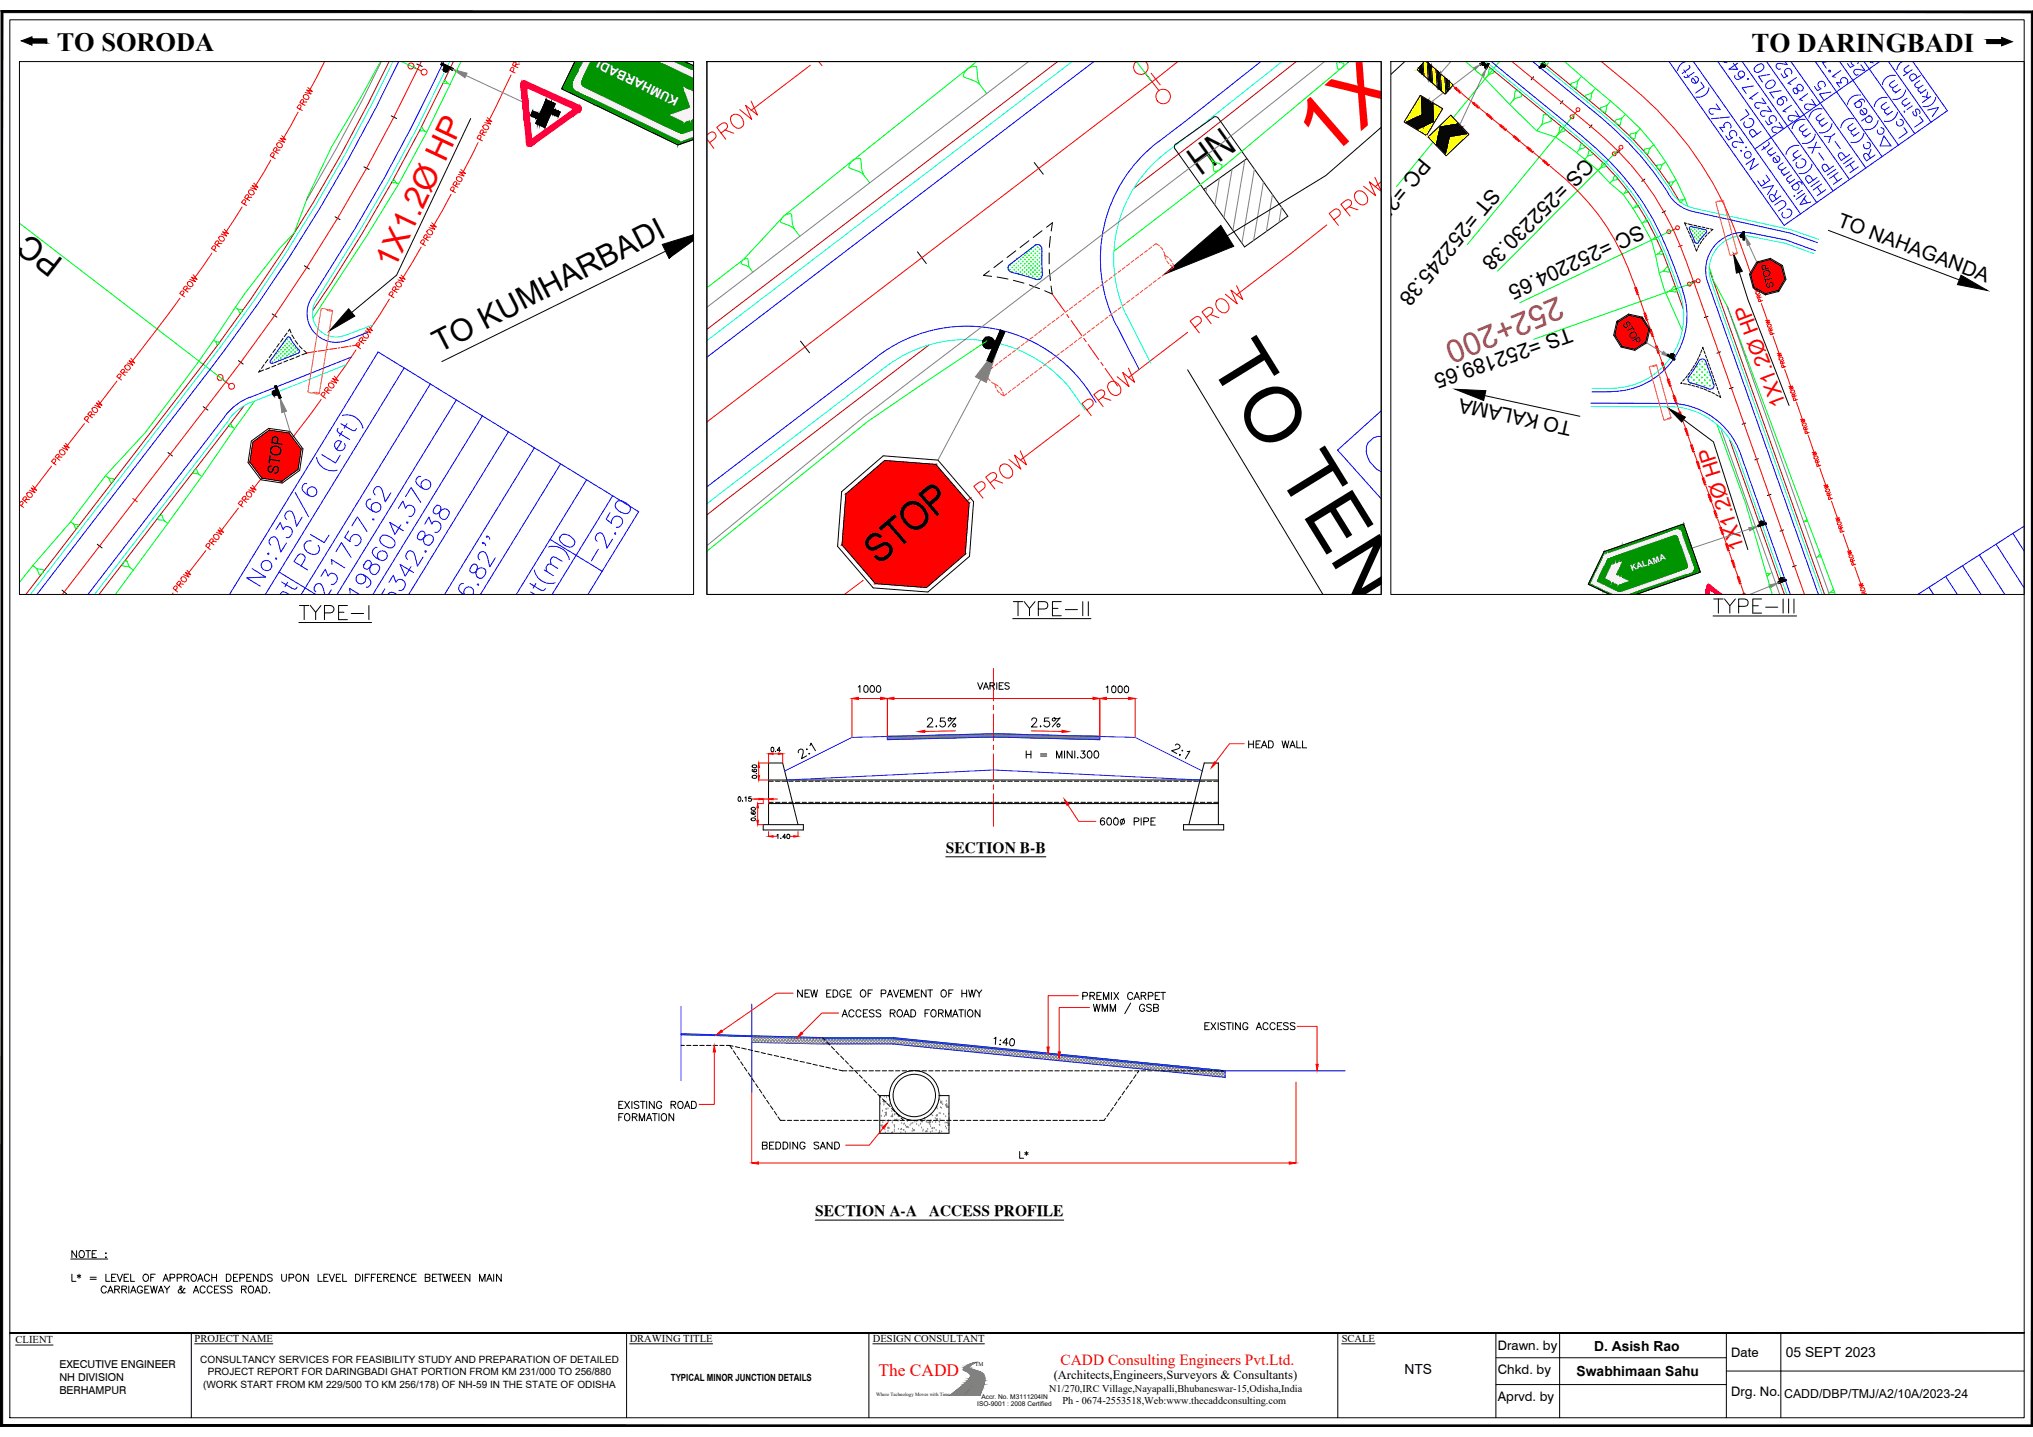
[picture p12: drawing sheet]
<svg xmlns="http://www.w3.org/2000/svg" width="420mm" height="297mm" viewBox="0 0 420 297" stroke-linecap="round" stroke-linejoin="round" font-family="sans-serif">
<defs><g id="words">
<text font-size="17" fill="#f00" x="274.1" y="33.4" transform="rotate(-41 274.1 33.4)">1X1.2Ø</text>
<text font-size="16.1" x="249.6" y="75" transform="rotate(58 249.6 75)">TO TENTULISAHI</text>
<text font-size="8.4" x="181.7" y="117" transform="rotate(-41 181.7 117)">STOP</text>
<text font-size="8.1" x="248.2" y="36.4" transform="rotate(-36 248.2 36.4)">HN</text>
<text font-size="7.1" fill="#00f" x="379.6" y="21.9" transform="rotate(-90 379.6 21.9)">75</text>
<g font-size="7.1">
<text x="61" y="129.8">TYPE-I</text>
<text x="208.5" y="129.1">TYPE-II</text>
</g>
<text font-size="6.7" x="13.3" y="53.8" transform="rotate(-142 13.3 53.8)">PC =2</text>
<text font-size="6.7" fill="#f00" x="81.5" y="55.8" transform="rotate(-65 81.5 55.8)">1X1.2Ø HP</text>
<text font-size="6.5" fill="#954a4a" x="322" y="61.2" transform="rotate(158 322 61.2)">252+200</text>
<text font-size="6.4" x="90.8" y="73.1" transform="rotate(-27 90.8 73.1)">TO KUMHARBADI</text>
<text font-size="5.7" fill="#00f" x="114.7" y="114.3">0</text>
<text font-size="5.6" x="362" y="10.7">TO DARINGBADI</text>
<text font-size="5.4" x="11.7" y="10.6">TO SORODA</text>
<g font-size="4.9">
<text x="190.9" y="151.3">2.5%</text>
<text x="212.4" y="151.3">2.5%</text>
</g>
<g font-size="4.4" fill="#00f">
<text x="387" y="28.9">c</text>
<text x="391.2" y="27.2">c</text>
<text x="394.4" y="25">s</text>
<text x="384.2" y="32.1">c</text>
</g>
<g font-size="4.4">
<text x="293.6" y="32.5" transform="rotate(129 293.6 32.5)">PC =252269.61</text>
<text x="327.6" y="32.5" transform="rotate(135 327.6 32.5)">CS =252230.38</text>
<text x="308" y="38.6" transform="rotate(129 308 38.6)">ST =252245.38</text>
<text x="338.9" y="46.3" transform="rotate(155 338.9 46.3)">SC =252204.65</text>
<text x="324.3" y="67.5" transform="rotate(161 324.3 67.5)">TS =252189.65</text>
</g>
<g font-size="4.4" fill="#f00">
<text x="369.1" y="83.5" transform="rotate(-111 369.1 83.5)">1X1.2Ø HP</text>
<text x="360.6" y="113.3" transform="rotate(-108 360.6 113.3)">1X1.2Ø HP</text>
</g>
<g font-size="4.1">
<text x="379.5" y="46.7" transform="rotate(21 379.5 46.7)">TO NAHAGANDA</text>
<text x="325" y="87.2" transform="rotate(-168 325 87.2)">TO KALAMA</text>
</g>
<text font-size="3.6" fill="#f00" x="181.6" y="284.5">The CADD</text>
<text font-size="3.3" x="57.5" y="98.2" transform="rotate(-82 57.5 98.2)">STOP</text>
<g font-size="3.2">
<text x="195.5" y="176.3">SECTION B-B</text>
<text x="168.5" y="251.4">SECTION A-A</text>
<text x="192" y="251.4">ACCESS PROFILE</text>
</g>
<text font-size="3.2" fill="#f00" x="219.2" y="282.1">CADD Consulting Engineers Pvt.Ltd.</text>
<g font-size="2.9">
<text x="329.4" y="279.2">D. Asish Rao</text>
<text x="369.1" y="280.4">05 SEPT 2023</text>
<text x="290.2" y="284.1">NTS</text>
<text x="325.8" y="284.4">Swabhimaan Sahu</text>
</g>
<text font-size="2.7" fill="#fff" x="140.5" y="20.2" transform="rotate(-154 140.5 20.2)">KUMHARBADI</text>
<g font-size="2.7">
<text x="309.6" y="279.1">Drawn. by</text>
<text x="357.8" y="280.4">Date</text>
<text x="309.6" y="284.1">Chkd. by</text>
<text x="309.6" y="289.7">Aprvd. by</text>
<text x="357.8" y="288.6">Drg. No.</text>
</g>
<g font-size="2.6">
<text x="217.8" y="285">(Architects,Engineers,Surveyors &amp; Consultants)</text>
<text x="368.7" y="289">CADD/DBP/TMJ/A2/10A/2023-24</text>
</g>
<g font-size="2.2">
<text x="366.7" y="59.4" transform="rotate(-105 366.7 59.4)">STOP</text>
<text x="335.2" y="67" transform="rotate(58 335.2 67)">STOP</text>
<text x="3.2" y="277.6">CLIENT</text>
<text x="40.2" y="277.3">PROJECT NAME</text>
<text x="130.1" y="277.3">DRAWING TITLE</text>
<text x="180.4" y="277.3">DESIGN CONSULTANT</text>
<text x="277.3" y="277.3">SCALE</text>
<text x="12.3" y="282.7">EXECUTIVE ENGINEER</text>
<text x="12.3" y="285.4">NH DIVISION</text>
<text x="12.3" y="288.1">BERHAMPUR</text>
</g>
<g font-size="2.1">
<text x="41.4" y="281.8">CONSULTANCY SERVICES FOR FEASIBILITY STUDY AND PREPARATION OF DETAILED</text>
<text x="42" y="286.8">(WORK START FROM KM 229/500 TO KM 256/178) OF NH-59 IN THE STATE OF ODISHA</text>
<text x="42.9" y="284.3">PROJECT REPORT FOR DARINGBADI GHAT PORTION FROM KM 231/000 TO 256/880</text>
<text x="216.8" y="287.7">N1/270,IRC Village,Nayapalli,Bhubaneswar-15,Odisha,India</text>
<text x="219.6" y="290.2">Ph - 0674-2553518,Web:www.thecaddconsulting.com</text>
</g>
<text font-size="2" x="138.6" y="285.6">TYPICAL MINOR JUNCTION DETAILS</text>
<text font-size="1.7" fill="#fff" x="337.2" y="118.1" transform="rotate(-19 337.2 118.1)">KALAMA</text>
<g font-size="1.4">
<text x="202" y="290.7">ISO-9001 : 2008 Certified</text>
<text x="202.8" y="289.2">Accr. No. M3111204IN</text>
</g>
<text font-size="1.2" x="201.5" y="282.3">TM</text>
<text font-size="1" x="181.1" y="288.6">Where Technology Moves with Time</text>
</g></defs>
<!-- layer: DATA -->
<g fill="#808080" stroke="#808080" stroke-width=".21">
<path d="M191 152.3h14.3l-7.6 .2z"/>
<path d="M140.8 213.7l4.8 .2h-4.8z"/>
<path d="M140.8 213.9l14.6 .2z"/>
<path d="M155.4 214.1l7.1 .2h-7.1z"/>
<path d="M205.3 151.7l11.4 .3zM205.3 151.7l11.4 .3h-11.4z"/>
<path d="M205.3 151.7v.3zM193.9 152l11.4-.3v.3z"/>
<path d="M205.3 152l10.6 .2zM205.3 152l10.6 .2h-10.6z"/>
<path d="M205.3 152v.2zM194.8 152.2l10.5-.2v.2z"/>
<path d="M193.9 152l.9 .2 10.5-.2zM183.4 152.2l10.5-.2 .9 .2z"/>
<path d="M205.3 152l22 .2-10.6-.2zM205.3 152l22 .2h-11.4z"/>
<path d="M205.3 152.2l14.3 .1zM205.3 152.2l14.3 .1h-14.3z"/>
<path d="M194.8 152.2l10.5 .1v-.1zM191 152.3l3.8-.1 10.5 .1z"/>
<path d="M215.9 152.2l11.4 .1v-.1zM215.9 152.2l11.4 .1z"/>
<path d="M183.4 152.2l7.6 .1 3.8-.1zM183.4 152.2l7.6 .1h-7.6z"/>
<path d="M219.6 152.3l7.7 .2zM219.6 152.3h7.7v.2z"/>
<path d="M205.3 152.3l22 .2-7.7-.2zM205.3 152.3l22 .2h-14.3z"/>
<path d="M183.4 152.3v.2zM183.4 152.3h7.6l-7.6 .2z"/>
<path d="M183.4 152.5h14.3l-6.7-.2zM183.4 152.5h14.3l-14.3 .4z"/>
<path d="M213 152.5l14.3 .4zM213 152.5h14.3v.4z"/>
<path d="M140.8 213.9l14.6 .2zM150.5 214.1h4.9v.2z"/>
<path d="M155.4 214.3l14.6 .2zM155.4 214.3l14.6 .2z"/>
<path d="M162.9 214.5l7.3 .2-.2-.2zM162.9 214.5l7.3 .2z"/>
<path d="M170 214.5l16.5 .2-1.8-.2zM170 214.5l16.5 .2h-16.3z"/>
<path d="M184.6 214.7l68.6 6.6-66.7-6.6zM184.6 214.7l68.6 6.6h-1.8z"/>
</g>
<g fill="none" stroke="#000" stroke-width=".21">
<path d="M157.7 170.5h8.3v1.1h-8.3zM158.8 161.5h1M158.8 161.2h93M158.8 165.8h1M158.8 166.1h93M160.3 161.5h.9M160.3 165.8h.9M161.6 161.5h1M161.6 165.8h1M163 161.5h.9M163 165.8h.9M164.4 161.5h.9"/>
<path d="M164.4 165.8h.9M164.9 170.5l-3.1-12.8h-3v12.8M165.8 161.5h.9M165.8 165.8h.9M167.1 161.5h1M167.1 165.8h1M168.5 161.5h.9M168.5 165.8h.9M169.9 161.5h.9M169.9 165.8h.9M171.2 161.5h1M171.2 165.8h1"/>
<path d="M172.6 161.5h.9M172.6 165.8h.9M174 161.5h.9M174 165.8h.9M175.4 161.5h.9M175.4 165.8h.9M176.7 161.5h1M176.7 165.8h1M178.1 161.5h.9M178.1 165.8h.9M179.5 161.5h.9M179.5 165.8h.9"/>
<path d="M180.8 161.5h1M180.8 165.8h1M182.2 161.5h.9M182.2 165.8h.9M183.6 161.5h.9M183.6 165.8h.9M185 161.5h.9M185 165.8h.9M186.4 161.5h.8M186.4 165.8h.8M187.7 161.5h.9M187.7 165.8h.9"/>
<path d="M189.1 161.5h.9M189.1 165.8h.9M190.5 161.5h.9M190.5 165.8h.9M191.8 161.5h.9M191.8 165.8h.9M193.2 161.5h.9M193.2 165.8h.9M194.6 161.5h.9M194.6 165.8h.9M196 161.5h.9M196 165.8h.9"/>
<path d="M197.3 161.5h.9M197.3 165.8h.9M198.7 161.5h.9M198.7 165.8h.9M200.1 161.5h.9M200.1 165.8h.9M201.4 161.5h1M201.4 165.8h1M202.8 161.5h.9M202.8 165.8h.9M204.2 161.5h.9M204.2 165.8h.9"/>
<path d="M205.6 161.5h.9M205.6 165.8h.9M206.9 161.5h1M206.9 165.8h1M208.3 161.5h.9M208.3 165.8h.9M209.7 161.5h.9M209.7 165.8h.9M211 161.5h1M211 165.8h1M212.4 161.5h.9M212.4 165.8h.9"/>
<path d="M213.8 161.5h.9M213.8 165.8h.9M215.2 161.5h.9M215.2 165.8h.9M216.5 161.5h1M216.5 165.8h1M217.9 161.5h.9M217.9 165.8h.9M219.3 161.5h.9M219.3 165.8h.9M220.6 161.5h1M220.6 165.8h1"/>
<path d="M222 161.5h.9M222 165.8h.9M223.4 161.5h.9M223.4 165.8h.9M224.7 161.5h1M224.7 165.8h1M226.1 161.5h.9M226.1 165.8h.9M227.5 161.5h.9M227.5 165.8h.9M228.9 161.5h.9M228.9 165.8h.9"/>
<path d="M230.3 161.5h.9M230.3 165.8h.9M231.6 161.5h.9M231.6 165.8h.9M233 161.5h.9M233 165.8h.9M234.4 161.5h.9M234.4 165.8h.9M235.8 161.5h.8M235.8 165.8h.8M237.1 161.5h.9M237.1 165.8h.9"/>
<path d="M238.5 161.5h.9M238.5 165.8h.9M239.9 161.5h.9M239.9 165.8h.9M241.2 161.5h.9M241.2 165.8h.9M242.6 161.5h.9M242.6 165.8h.9M244 161.5h.9M244 165.8h.9M244.6 170.5h8.3v1.1h-8.3zM245.4 161.5h.9"/>
<path d="M245.4 165.8h.9M245.7 170.5l3.2-12.8h2.9v12.8M246.7 161.5h1M246.7 165.8h1M248.1 161.5h.9M248.1 165.8h.9M249.5 161.5h.9M249.5 165.8h.9M250.8 161.5h1M250.8 165.8h1M140.8 216.1h.6M141.9 216.1h.9"/>
<path d="M143.3 216.1h.9M144.6 216.1h.9M146 216.1h.9M147.4 216.1h.9M148.8 216.1h.8M150.1 216.1h.7M150.8 216.1l.7 .2M150.8 216.1l.5 .7M151.6 217.2l.5 .8M152 216.4l.9 .2M152.3 218.3l.5 .8M153.1 219.5l.5 .7"/>
<path d="M153.3 216.6l.9 .3M154.6 216.9l.9 .3M156 217.3l.9 .2M157.3 217.6l.9 .2M158.7 217.9l.9 .2M160 218.2l.9 .2M161.3 218.5l.9 .2M162.7 218.8l.9 .2M164 219.1l.9 .2M165.4 219.4l.8 .2M166.7 219.7l.9 .2M168 220l.9 .2"/>
<path d="M170 214.5l.5 .5M170.9 215.4l.6 .6M171.8 216.4l.7 .6M172.8 217.3l.6 .7M173.7 218.3l.7 .7M174.7 219.3l.6 .6M153.8 220.6l.5 .8M154.6 221.8l.6 .7M155.4 222.9l.5 .8M156.2 224.1l.5 .7M156.9 225.2l.5 .7M157.7 226.3l.5 .8"/>
<path d="M158.5 227.4l.5 .8M159.2 228.6l.6 .7M160 229.7l.5 .8M160.8 230.9l.5 .7h1M162.7 231.6h.9M164.1 231.6h.9M165.4 231.6h1M166.8 231.6h.9M168.2 231.6h.9M169.4 220.3l.9 .2M169.6 231.6h.9M170.7 220.6l.9 .2"/>
<path d="M170.9 231.6h1M172 220.9l.9 .2M172.3 231.6h.9M173.4 221.2l1.6 .1M173.7 231.6h.9M175 231.6h1M175.5 221.3h.9M175.6 220.3l.7 .6M176.4 231.6h.9M176.6 221.3l.6 .6M176.8 221.3h1M177.6 222.2l.6 .7"/>
<path d="M177.8 231.6h.9M178.2 221.3h.9M178.5 223.2l.7 .7M179.2 231.6h.9M179.5 224.2l.6 .7M179.6 221.3h.9M180.5 225.2l.6 .6M180.6 231.6h.9M180.9 221.3h1M181.4 226.2l.6 .6M181.9 231.6h.9M182.3 221.3h.9"/>
<path d="M182.4 227.1l.6 .7M183.3 231.6h.9M183.3 228.1l.7 .7M183.7 221.3h.9M183.9 226.5h-2.1v7.8h14.3v-7.8h-2M184.3 229.1l.6 .7M184.7 231.6h.9M185.1 221.3h.9M185.3 230.1l.6 .6M186.1 231.6h.8M186.2 231.1l.5 .5M186.4 221.3h1"/>
<path d="M187.4 231.6h.9M187.8 221.3h.9M188.8 231.6h.9M189.2 221.3h.9M190.2 231.6h.9M190.5 221.3h1M191.5 231.6h.9M191.9 221.3h.9M192.9 231.6h.9M193.3 221.3h.9M194.3 231.6h.9M194.7 221.3h.9"/>
<path d="M195.6 231.6h1M196 221.3h1M197 231.6h.9M197.4 221.3h.9M198.4 231.6h.9M198.8 221.3h.9M199.8 231.6h.9M200.2 221.3h.9M201.1 231.6h1M201.5 221.3h.9M202.5 231.6h.9M202.9 221.3h.9"/>
<path d="M203.9 231.6h.9M204.3 221.3h.9M205.2 231.6h1M205.7 221.3h.9M206.6 231.6h.9M207 221.3h.9M208 231.6h.9M208.4 221.3h.9M209.4 231.6h.9M209.8 221.3h.9M210.7 231.6h1M211.2 221.3h.8"/>
<path d="M212.1 231.6h.9M212.5 221.3h.9M213.5 231.6h.9M213.9 221.3h.9M214.8 231.6h1M215.3 221.3h.9M216.2 231.6h.9M216.6 221.3h1M217.6 231.6h.9M218 221.3h.9M218.9 231.6h1M219.4 221.3h.9"/>
<path d="M220.3 231.6h1M220.7 221.3h1M221.7 231.6h.9M222.1 221.3h1M223.1 231.6h.9M223.5 221.3h.9M224.5 231.6h.9M224.9 221.3h.9M225.8 231.6h.9M226.2 221.3h1M227.6 221.3h.9M228.5 231.2l-.3 .4h-1"/>
<path d="M229 221.3h.9M229.3 230l-.5 .8M230.1 228.9l-.6 .8M230.3 221.3h1M230.8 227.8l-.5 .7M231.6 226.7l-.5 .7M231.7 221.3h.9M232.4 225.5l-.5 .8M233.1 221.3h.9M233.2 224.4l-.5 .8M234 223.3l-.5 .8M234.5 221.3h.9l-.4 .5"/>
<path d="M234.8 222.2l-.5 .7M235.8 221.3h1M237.2 221.3h.9M238.6 221.3h.9M239.9 221.3h1M241.3 221.3h.9M242.7 221.3h.9M244.1 221.3h.9M245.4 221.3h1M246.8 221.3h.9M248.2 221.3h.9M249.6 221.3h.9"/>
<path d="M251 221.3h.8M252.3 221.3h.9"/>
<circle cx="189" cy="226.4" r="5.1"/>
<circle cx="189" cy="226.4" r="4.4"/>
</g>
<!-- layer: 0 -->
<g fill="none" stroke="#f00" stroke-width=".21">
<path d="M205.3 138.2v6.7M205.3 145.8v.9M205.3 147.6v5.5M205.3 154v.9M205.3 155.9v5.5M205.3 162.2v1M205.3 164.1v6.7M147.6 217.5v10.8h-3.1M163.9 205.3h-3.5l-11.2 7.8M173.3 209.4h-3.5l-4.1 4.1M222.8 205.8h-6.2v10.6M225.2 208.3h-6.3v9.1"/>
<path d="M268.1 212.2h4.1v7.8M155.4 225.8v14.6M182.5 233.2l-2.8 3.5h-4.9M267.8 223.7v16.7M156.8 240.4h109.6"/>
</g>
<!-- layer: CW -->
<path d="M162.2 159.4l13.9-7 29.2-.7 29.3 .7 13.9 7M183.4 152.2v.7l22-.6M227.3 152.2v.7l-22-.6M162.6 161.2l42.7-2 42.7 2M140.8 213.7l29.2 .8h14.7l68.5 6.8M140.8 213.9l14.6 .4M140.8 208v15.4M155.4 207.5v18.3M155.4 214.3l14.6 .4h14.7M155.4 215.5l14.6 .3h14.6l68.6 6.9v-1.4M184.6 214.7l68.6 6.9M253.2 221.3h24.8" fill="none" stroke="#003fff" stroke-width=".21"/>
<!-- layer: DIM -->
<g fill="none" stroke="#f00" stroke-width=".21">
<path d="M156.8 158.7v1.6M158.8 155.8v1.9h-2M159.8 155.8h1.1M161.8 155.8v1.9M176.1 144.3v8.1M177.4 144.4h4.6M183.4 144.3v7.9M184.7 144.4h41.2M227.3 144.3v7.9M228.6 144.4h4.6M234.6 144.3v8.1M257.1 153.7h-3l-2.9 3.9"/>
<path d="M155.3 165.2h3.5v.9M156.6 170.5h1.1M156.6 167v2.6M156.8 161.2h2M157.7 165.2v.9h-1.1M158.8 171.9v1M159.8 165.2h.9M159.8 172.9h.8M163.2 172.9h.8M164.9 171.9v1M220.7 166.4l2.2 3.4h3.6"/>
</g>
<g fill="none" stroke="#000" stroke-width=".21">
<path d="M155.5 158.2a.46 .46 0 0 1 .6-.2 .46 .46 0 0 1 .2 .6l-.7 .1zM155.6 159l-.1 .1a.42 .42 0 0 0 .4 .4 .42 .42 0 0 0 .4-.4 .29 .29 0 0 0-.5 0 .29 .29 0 0 0 .2 .4M156.3 159.9h.1M159.5 154.5a.43 .43 0 0 1 .4 .4 .43 .43 0 0 1-.4 .4l-.2-.3zM160.3 155.3h.1M161.3 155.1h-.7l.5-.6v.9M177.4 142l.3-.3v1.4M178.7 141.8a.43 .43 0 0 1 .7 .2v.9a.44 .44 0 0 1-.4 .2 .44 .44 0 0 1-.4-.2l-.1-.6zM180 141.8l.2-.1a.73 .73 0 0 1 .5 .7 .73 .73 0 0 1-.5 .7 .84 .84 0 0 1-.2-1.3zM181.3 141.8a.68 .68 0 0 1 .8 .5 .68 .68 0 0 1-.4 .8h-.2a.84 .84 0 0 1-.2-1.3zM202.1 141.1l.5 1.4 .5-1.4M203.2 142.5l.6-1.4 .5 1.4"/>
<path d="M203.4 142h.7M204.6 141.8l.8-.1 .1-.3-.1-.2-.8-.1v1.4M205.1 141.8l.4 .7M206 141.1v1.4M206.5 141.8h.5M207.3 141.1h-.8v1.4h.8M208.6 141.3l-.3-.2-.6 .2 .1 .3 .7 .4 .1 .3a.54 .54 0 0 1-.9 0M228.6 142.1l.3-.3v1.4M229.9 141.9a.45 .45 0 0 1 .7 .2v.3a.6 .6 0 0 1-.5 .8 .92 .92 0 0 1-.2-1.3zM231.2 141.9a.45 .45 0 0 1 .7 .2v.3a.6 .6 0 0 1-.5 .8 .92 .92 0 0 1-.2-1.3zM232.5 141.9a.45 .45 0 0 1 .7 .2l.1 .3a.6 .6 0 0 1-.6 .8 .84 .84 0 0 1-.2-1.3zM152.7 164.7a.43 .43 0 0 1 .4 .5 .43 .43 0 0 1-.4 .4l-.2-.3z"/>
<path d="M153.5 165.6h.1M154 164.9l.2-.2v.9M155.2 164.7h-.4l-.1 .4a.33 .33 0 0 1 .5 0 .33 .33 0 0 1 0 .5h-.3l-.2-.1M155.3 169.2a.44 .44 0 0 1 .5-.2 .44 .44 0 0 1 .3 .5 .44 .44 0 0 1-.6 .2 .44 .44 0 0 1-.2-.5zM155.3 167a.44 .44 0 0 1 .5-.1 .44 .44 0 0 1 .3 .5 .44 .44 0 0 1-.6 .1 .44 .44 0 0 1-.2-.5zM155.4 167.8h-.1a.39 .39 0 0 0 .4 .5 .39 .39 0 0 0 .3-.5 .28 .28 0 0 0-.4 .1 .28 .28 0 0 0 .2 .4M155.5 160.4a.46 .46 0 0 1 .6-.2 .46 .46 0 0 1 .2 .6l-.7 .1zM156 168.7h.1M160.6 172.6l.2-.1v.8M161.4 173.3h.1M162.4 173h-.6l.4-.5v.8"/>
<circle cx="162.9" cy="172.9" r=".41"/>
</g>
<g fill="#f00" stroke="#f00" stroke-width=".21">
<path d="M225.9 144.1l1.4 .3-1.4 .2z"/>
<path d="M183.4 144.4l1.3-.3v.5z"/>
<path d="M227.3 144.4l1.3-.3v.5z"/>
<path d="M233.2 144.1l1.4 .3-1.4 .2z"/>
<path d="M182 144.1l1.4 .3-1.4 .2z"/>
<path d="M176.1 144.4l1.3-.3v.5z"/>
<path d="M156.6 166.1l.2 .9h-.4z"/>
<path d="M156.4 169.6h.4l-.2 .9z"/>
<path d="M158.8 165.2l1-.2v.3z"/>
<path d="M156.8 165l.9 .2-.9 .1z"/>
<path d="M158.8 155.8l1-.2v.3z"/>
<path d="M160.9 155.6l.9 .2-.9 .1z"/>
<path d="M156.7 160.3h.3l-.2 .9z"/>
<path d="M156.8 157.7l.2 1h-.3z"/>
<path d="M220 165.2l.9 1-.4 .3z"/>
<path d="M251 157.5l.4 .2-1 1z"/>
<path d="M158.8 172.9l1-.2v.3z"/>
<path d="M164 172.7l.9 .2-.9 .1z"/>
</g>
<!-- layer: text -->
<g fill="none" stroke="#000" stroke-width=".21">
<path d="M137.5 51.9l-46.2 22.8M377.9 47.6l27 10.3M245.4 76.4l28 46.4M306.8 81.8l19.7 4.2M165 155.6l.1-.5 .5-.3a.39 .39 0 0 1 .4 .5l-.3 1.5 1-.6M166.7 154.8h.1v.2zM167.2 155.7l.1 .2h-.1zM167.4 154.1l.2-.5 .9 1.6M212.1 155.2v1.5M212.1 155.9h1M213.1 155.2v1.5M215.1 155.9h1.2"/>
<path d="M215.1 156.3h1.2M218.4 156.7v-1.5l.5 1.5 .6-1.5v1.5M220 155.2v1.5M221.6 155.2v1.5l-1-1.5v1.5M222.1 155.2v1.5M222.7 156.6h.1zM223.4 155.2h.8l-.4 .6a.49 .49 0 0 1 .4 .7 .49 .49 0 0 1-.9-.1M224.9 155.3a.43 .43 0 0 1 .7 .2l.1 .4a.66 .66 0 0 1-.6 .8 .97 .97 0 0 1-.2-1.4zM226.3 155.3a.47 .47 0 0 1 .7 .2l.1 .4a.66 .66 0 0 1-.6 .8 1.03 1.03 0 0 1-.2-1.4zM242.9 154l.3-.2 .5 .2a.4 .4 0 0 1 .2 .4 .4 .4 0 0 1-.3 .3l-1.5 .5 1.1 .6M243.8 156l.1 .1zM244.3 155.1l.1 .1z"/>
<path d="M245.4 155.3h.5l-.9 1.5M258.1 153.1v1.5M258.1 153.8h.9M259 153.1v1.5M259.6 153.8h.5M260.5 153.1h-.9v1.5h.9M260.7 154.6l.6-1.5 .5 1.5M260.9 154.1h.7M262.2 153.1h.5a.78 .78 0 0 1 .5 .8 .78 .78 0 0 1-.5 .7h-.5zM265 153.1l.3 1.5 .3-1.5 .4 1.5 .4-1.5M266.6 154.6l.5-1.5 .6 1.5M266.8 154.1h.7"/>
<path d="M268 153.1v1.5h.9M269.2 153.1v1.5h.8M228.3 169.3l-.1-.2a.43 .43 0 0 0-.7 .3 .71 .71 0 0 0 .4 1.1 .46 .46 0 0 0 .4-.4 .46 .46 0 0 0-.4-.5 .46 .46 0 0 0-.5 .4M228.9 169.1a.48 .48 0 0 1 .8 .3v.3a.61 .61 0 0 1-.5 .8 .93 .93 0 0 1-.3-1.4zM230.3 169.1a.48 .48 0 0 1 .8 .3v.3a.61 .61 0 0 1-.6 .8 .93 .93 0 0 1-.2-1.4zM232.3 169.1l-.7 1.4M234.4 169.8l.9-.1v-.5l-.9-.1v1.4M235.8 169.1v1.4M236.4 169.8l.9-.1v-.5l-.9-.1v1.4M237.9 169.7h.5M238.8 169.1h-.9v1.4h.9M165.8 204.6v1.5l-1-1.5v1.5"/>
<path d="M166.4 205.3h.5M167.3 204.6h-.9v1.5h.9M167.6 204.6l.3 1.5 .4-1.5 .3 1.5 .4-1.5M170.9 205.3h.5M171.7 204.6h-.8v1.5h.8M172.2 204.6a.79 .79 0 0 1 .9 .4 .79 .79 0 0 1-.3 1l-.6 .1zM174 210.2l.6-1.5 .5 1.5M174.2 209.7h.7M174.6 205a.52 .52 0 0 0-.6-.4 .52 .52 0 0 0-.4 .6v.4a.51 .51 0 0 0 .5 .5 .51 .51 0 0 0 .5-.5h-.4M175.1 205.3h.5M176 204.6h-.9v1.5h.9M176.5 209.1a.54 .54 0 0 0-.6-.4 .54 .54 0 0 0-.5 .6 .6 .6 0 0 0 .3 .8 .6 .6 0 0 0 .8-.2"/>
<path d="M177.9 209.1a.52 .52 0 0 0-.6-.4 .52 .52 0 0 0-.4 .6 .6 .6 0 0 0 .2 .8 .6 .6 0 0 0 .8-.1v-.1M177.9 204.8a.56 .56 0 0 1 .7-.2 .56 .56 0 0 1 .3 .6v.4a.57 .57 0 0 1-.5 .5 .57 .57 0 0 1-.6-.5zM178.4 209.5h.6M179.3 208.7h-.9v1.5h.9M179.4 205.3h.6M180.3 204.6h-.9v1.5M180.6 208.9a.55 .55 0 0 0-.5-.2 .55 .55 0 0 0-.4 .4l.1 .2 .7 .3 .1 .4a.63 .63 0 0 1-.9 0M182 208.9a.55 .55 0 0 0-.5-.2 .55 .55 0 0 0-.4 .4l.1 .2 .7 .3 .1 .4a.63 .63 0 0 1-.9 0M182.1 205.4l.9-.1v-.5l-.2-.2h-.7v1.5M183.4 206.1l.5-1.5 .6 1.5M183.6 205.6h.7M184 209.5l.8-.1 .2-.4-.4-.3h-.6v1.5"/>
<path d="M184.5 209.5l.5 .7M184.7 204.6l.5 1.5 .6-1.5M185.5 208.9a.69 .69 0 0 1 1 .3 .69 .69 0 0 1-.3 .9 .69 .69 0 0 1-.8-.3 .69 .69 0 0 1 .1-.9zM186.1 205.3h.5M186.8 210.2l.5-1.5 .6 1.5M187 209.7h.7M187 204.6h-.9v1.5h.9M187.4 206.1v-1.5l.6 1.5 .6-1.5v1.5M188.3 208.7a.79 .79 0 0 1 .9 .5 .79 .79 0 0 1-.3 .9l-.6 .1zM189.1 205.3h.6M190 204.6h-.9v1.5h.9M191.2 209.5h.5"/>
<path d="M191.4 204.6v1.5l-1-1.5v1.5M191.7 204.6h1M192.1 208.7h-.9v1.5M192.2 204.6v1.5M192.5 208.9a.61 .61 0 0 1 .8 0 .61 .61 0 0 1 .2 .8 .55 .55 0 0 1-.6 .5 .55 .55 0 0 1-.5-.5zM194 209.5l.8-.1 .1-.4-.3-.3h-.6v1.5M194.4 209.5l.5 .7M194.6 204.8l.1-.1a.57 .57 0 0 1 .9 .5v.4a.55 .55 0 0 1-.6 .5 .55 .55 0 0 1-.5-.5zM195.4 210.2v-1.5l.6 1.5 .6-1.5v1.5M196.1 205.3h.5M196.9 210.2l.5-1.5 .6 1.5M197 204.6h-.9v1.5"/>
<path d="M197.1 209.7h.7M198.2 208.7h.9M198.6 208.7v1.5M198.8 205.3h1M198.8 204.6v1.5M199.5 208.7v1.5M199.8 204.6v1.5M200.1 208.9a.61 .61 0 0 1 .8 0 .61 .61 0 0 1 .2 .8 .61 .61 0 0 1-.8 .5 .61 .61 0 0 1-.4-.9zM200.2 204.6l.3 1.5 .4-1.5 .3 1.5 .4-1.5M201.8 204.6l.6 .7v.8M202.5 208.7v1.5l-1-1.5v1.5M202.9 204.6l-.5 .7"/>
<path d="M205.4 214.7l.4-.3-.1 1.5M206.6 215.9h.2zM206.7 215l.1 .1zM208.3 215.6l-1-.1 .8-.9-.2 1.5M208.8 215a.45 .45 0 0 1 .4-.3 .45 .45 0 0 1 .4 .3l.1 .4a.66 .66 0 0 1-.7 .8l-.3-.3zM223.8 205.9h.8l.1-.6-.3-.2h-.6v1.5M225.3 205.9l.8-.1 .1-.4-.3-.3h-.6v1.5M225.7 205.9l.5 .7M226 207.6l.3 1.5 .4-1.5 .3 1.5 .4-1.5M226.7 205.9h.6M227.6 205.1h-.9v1.5h.9M227.8 209.1v-1.5l.5 1.5 .6-1.5v1.5"/>
<path d="M228 206.6v-1.5l.6 1.5 .6-1.5v1.5M229.4 209.1v-1.5l.6 1.5 .5-1.5v1.5M229.7 205.1v1.5M230.2 205.1l1 1.5M231.2 205.1l-1 1.5M233.7 207.3l-1.2 2.2M234.1 205.5a.54 .54 0 0 0-.6-.4 .54 .54 0 0 0-.5 .6v.4a.55 .55 0 0 0 .5 .5 .55 .55 0 0 0 .6-.3M234.4 206.6l.6-1.5 .5 1.5M234.6 206.1h.7M235.8 205.9l.9-.1 .1-.4-.3-.3h-.7v1.5M236.3 205.9l.5 .7M236.6 208a.54 .54 0 0 0-.6-.4 .54 .54 0 0 0-.5 .5v.4a.53 .53 0 0 0 .5 .6 .53 .53 0 0 0 .6-.6h-.4"/>
<path d="M237.3 205.9h.8l.2-.5-.4-.3h-.6v1.5M238 207.8a.54 .54 0 0 0-.6-.2 .54 .54 0 0 0-.4 .4l.8 .4 .2 .5a.63 .63 0 0 1-1 0M238.4 208.3l.9-.1 .1-.4-.3-.2h-.7v1.5h.7l.3-.3v-.4l-.3-.1M238.8 205.9h.5M239.7 205.1h-.9v1.5h.9M239.9 205.1h1M240.4 205.1v1.5M249 212.1h.6M249.9 211.4h-.9v1.4h.9M250.3 211.4l.9 1.4M251.2 211.4l-.9 1.4M251.8 211.4v1.4"/>
<path d="M253.2 211.6l-.3-.2h-.6l-.1 .2 .1 .3 .9 .4-.1 .5h-.5l-.4-.2M253.5 211.4h1M254 211.4v1.4M254.8 211.4v1.4M256.3 211.4v1.4l-.9-1.4v1.4M257.9 211.7a.55 .55 0 0 0-.6-.3 .55 .55 0 0 0-.5 .5v.4a.53 .53 0 0 0 .6 .5 .53 .53 0 0 0 .5-.5h-.4M259.6 212.8l.6-1.4 .5 1.4M259.8 212.4h.7M262 211.7a.52 .52 0 0 0-.6-.3 .52 .52 0 0 0-.4 .5v.4a.52 .52 0 0 0 .4 .5 .52 .52 0 0 0 .6-.3M263.5 211.7a.55 .55 0 0 0-.6-.3 .55 .55 0 0 0-.4 .5v.4a.55 .55 0 0 0 .4 .5 .55 .55 0 0 0 .6-.3M264 212.1h.6M264.9 211.4h-.9v1.4h.9"/>
<path d="M266.2 211.6l-.1-.2h-.7l-.1 .2 .1 .3 .7 .3 .1 .4-.3 .2h-.5l-.1-.2M267.6 211.6l-.1-.2h-.7l-.1 .2 .1 .3 .7 .3 .1 .4-.3 .2h-.5l-.1-.2M127.9 228.4h.5M127.9 230.9h.5M128.8 227.7h-.9v1.4h.9M128.8 230.2h-.9v1.5M129.1 227.7l1 1.4M129.2 230.4l.1-.1a.57 .57 0 0 1 .9 .4v.4a.55 .55 0 0 1-.6 .6 .55 .55 0 0 1-.5-.6zM130.1 227.7l-1 1.4M130.6 227.7v1.4M130.7 230.9l.8-.1 .2-.3-.4-.3h-.6v1.5M131.1 230.9l.6 .8"/>
<path d="M132 227.9a.55 .55 0 0 0-.5-.3 .55 .55 0 0 0-.4 .4l.1 .2 .7 .3 .1 .4a.63 .63 0 0 1-.9 0M132.1 231.7v-1.5l.6 1.5 .5-1.5v1.5M132.3 227.7h1M132.8 227.7v1.4M133.6 231.7l.6-1.5 .5 1.5M133.6 227.7v1.4M133.8 231.2h.7M134.8 230.2h1M135.2 227.7v1.4l-1-1.4v1.4M135.3 230.2v1.5M136.2 230.2v1.5M136.7 228a.54 .54 0 0 0-.6-.3 .54 .54 0 0 0-.4 .5 .6 .6 0 0 0 .2 .8 .6 .6 0 0 0 .8-.2v-.2h-.3"/>
<path d="M136.8 230.4a.53 .53 0 0 1 .6-.2 .53 .53 0 0 1 .4 .5v.4a.55 .55 0 0 1-.6 .6 .55 .55 0 0 1-.5-.6zM138.7 228.4l.8-.1 .2-.3-.4-.3h-.6v1.4M139.1 228.4l.6 .7M139.2 230.2v1.5l-.9-1.5v1.5M140.2 227.9a.61 .61 0 0 1 .8-.1 .61 .61 0 0 1 .2 .8 .55 .55 0 0 1-.6 .6 .55 .55 0 0 1-.5-.6zM141.5 229.1l.5-1.4 .6 1.4M141.7 228.6h.7M142.9 227.7h.5a.81 .81 0 0 1 .5 .7 .81 .81 0 0 1-.5 .7h-.5zM157.6 236.8l.9-.2v-.4l-.9-.1v1.4h.6l.3-.2v-.4l-.3-.1M159 236.8h.6M159.9 236.1h-.9v1.4h.9M160.4 236.1h.5a.78 .78 0 0 1 .5 .7 .78 .78 0 0 1-.5 .7h-.5z"/>
<path d="M161.8 236.1h.5a.75 .75 0 0 1 .5 .7 .75 .75 0 0 1-.5 .7h-.5zM163.3 236.1v1.4M164.8 236.1v1.4l-.9-1.4v1.4M166.4 236.4a.55 .55 0 0 0-.6-.3 .55 .55 0 0 0-.5 .5 .6 .6 0 0 0 .3 .8 .6 .6 0 0 0 .8-.2v-.2h-.4M169.2 236.2l-.3-.1-.7 .1 .2 .4 .8 .4v.3a.63 .63 0 0 1-1 0M169.5 237.5l.6-1.4 .5 1.4M169.7 237.1h.7M172 236.1v1.4l-1.1-1.4v1.4M172.5 236.1h.5a.75 .75 0 0 1 .5 .7 .75 .75 0 0 1-.5 .7h-.5z"/>
<circle cx="232" cy="169.8" r=".48"/>
</g>
<!-- layer: TT2 -->
<path d="M195.5 177.1h20.7M168.5 252.2h51.3" fill="none" stroke="#000" stroke-width=".21"/>
<!-- layer: DATA -->
<g fill="none" stroke="#808080" stroke-width=".21">
<path d="M155.4 215.2l.3 .3M155.4 214.5l.9 1M155.7 214.3l-.3 .4M155.8 214.3l1.2 1.2M156.4 214.3l-1 1M156.5 214.3l1.1 1.2M157 214.4l-1.1 1.1M157.1 214.4l1.2 1.1M157.6 214.4l-1.1 1.1M157.8 214.4l1.2 1.1M158.2 214.4l-1.1 1.1M158.5 214.4l1.1 1.1"/>
<path d="M158.9 214.4l-1.1 1.1M159.1 214.4l1.2 1.2 1.1-1.2M159.5 214.4l-1.1 1.1M159.8 214.4l1.2 1.2M160.1 214.4l-1.1 1.1M160.5 214.4l1.1 1.2M160.8 214.4l-1.1 1.1M161.2 214.4l1.1 1.2M161.8 214.5l1.2 1.1M162.1 214.5l-1.1 1.1M162.5 214.5l1.1 1.2M162.7 214.5l-1.1 1.1"/>
<path d="M163.2 214.5l1.1 1.2M163.3 214.5l-1.1 1.1M163.8 214.5l1.2 1.2M164 214.5l-1.2 1.1M164.5 214.5l1.1 1.2M164.5 214.5l-1.1 1.1M164.7 215.7l1.1-1.1 1.2 1.2M165.1 214.6l1.2 1.1M165.2 214.6l-1.1 1.1M165.4 215.7l1.1-1.1 1.1 1.2M167.1 214.6l-1.1 1.1M167.1 214.6l1.2 1.2"/>
<path d="M167.7 214.6l-1.1 1.1M167.8 214.6l1.2 1.2M168.4 214.7l-1.1 1.1M168.4 214.7l1.2 1.1M169 214.7l-1.1 1.1M169.1 214.7l1.2 1.1M169.6 214.7l-1.1 1.1M169.8 214.7l1.1 1.1M170.3 214.7l-1.2 1.1M170.4 214.7l1.2 1.1M170.9 214.7l-1.1 1.1M171.1 214.7l1.1 1.1"/>
<path d="M171.5 214.7l-1.1 1.1M171.7 214.7l1.1 1.1M172.2 214.7l-1.1 1.1M172.4 214.7l1.1 1.1M172.8 214.7l-1.1 1.1M173 214.7l1.2 1.1M173.5 214.7l-1.2 1.1M173.7 214.7l1.1 1.1M174.1 214.7l-1.1 1.1M174.3 214.7l1.1 1.1M174.8 214.7l-1.1 1.1M175 214.7l1.1 1.1"/>
<path d="M175.4 214.7l-1.1 1.1M175.6 214.7l1.1 1.1M176.1 214.7l-1.2 1.1M176.2 214.7l1.2 1.1M176.7 214.7l-1.1 1.1M176.9 214.7l1.1 1.1M177.4 214.7l-1.2 1.1M177.5 214.7l1.2 1.1M178 214.7l-1.1 1.1M178.2 214.7l1.1 1.1M178.6 214.7l-1.1 1.1M178.8 214.7l1.2 1.1"/>
<path d="M179.3 214.7l-1.1 1.1M179.5 214.7l1.1 1.1M180 214.7l-1.2 1.1M180.1 214.7l1.2 1.1M180.6 214.7l-1.1 1.1M180.8 214.7l1.1 1.1M181.2 214.7l-1.1 1.1M181.4 214.7l1.1 1.1M181.9 214.7l-1.1 1.1M182.1 214.7l1.1 1.1M182.5 214.7l-1.1 1.1M182.7 214.7l1.2 1.1"/>
<path d="M183.2 214.7l-1.1 1.1M183.3 214.7l1.2 1.1M183.9 214.7l-1.2 1.1M184 214.7l1.2 1.2 1.1-1.1M184.5 214.7l-1.2 1.1M184.7 214.7l1.2 1.3M185.1 214.7l-1.1 1.1M185.4 214.7l1.2 1.3M185.7 214.8l-1.1 1M186.1 214.8l1.3 1.3M186.8 214.9l1.3 1.3M186.9 214.9l-1.1 1"/>
<path d="M187.5 215l-1.1 1M187.5 215l1.3 1.2M188 215l-1 1.1M188.3 215l1.2 1.3M188.6 215.1l-1 1M189 215.1l1.2 1.3M189.2 215.1l-1 1.1M189.7 215.2l1.3 1.2M189.8 215.2l-1 1M191 215.3l-1.1 1.1M191.1 215.3l1.3 1.3M191.6 215.4l-1.1 1"/>
<path d="M191.9 215.4l1.2 1.3M192.2 215.4l-1.1 1.1M192.6 215.5l1.2 1.2M192.7 215.5l-1 1-1.3-1.2-1 1M193.3 215.5l1.3 1.3M193.3 215.5l-1 1.1M193.9 215.6l-1 1M194 215.6l1.3 1.3M194.5 215.7l-1 1M194.7 215.7l1.3 1.2M195.1 215.7l-1 1.1M195.5 215.8l1.2 1.2"/>
<path d="M195.7 215.8l-1.1 1M196.2 215.8l1.2 1.3M196.3 215.8l-1.1 1.1M196.8 215.9l-1 1M196.9 215.9l1.3 1.3 1-1.1M197.4 216l-1 1M197.6 216l1.3 1.2M198 216l-1 1.1M198.3 216.1l1.3 1.2M198.6 216.1l-1 1M198.8 217.2l1-1 1.2 1.3M199.1 216.1l1.2 1.3"/>
<path d="M200.4 216.3l-1.1 1M200.5 216.3l1.2 1.2M201 216.3l-1.1 1.1M201.2 216.4l1.2 1.2M201.5 216.4l-1 1M201.9 216.4l1.3 1.3M202.1 216.4l-1 1.1M202.3 217.6l1-1 1.3 1.2M202.6 216.5l1.3 1.2M202.7 216.5l-1 1M203.9 216.6l-1 1.1M204 216.6l1.3 1.3"/>
<path d="M204.5 216.7l-1 1M204.8 216.7l1.2 1.3M205.1 216.7l-1.1 1M205.5 216.8l1.3 1.2M205.7 216.8l-1.1 1M206.2 216.9l1.3 1.2M206.2 216.9l-1 1M206.8 216.9l-1 1.1M206.9 216.9l1.3 1.3M207.4 216.9l-1 1.1M207.6 217l1.3 1.3M208 217l-1 1"/>
<path d="M208.4 217.1l1.2 1.2M208.6 217.1l-1 1M208.7 218.2l1.1-1 1.3 1.3M209.1 217.1l1.3 1.3M209.2 217.2l-1 1M210.4 217.2l-1.1 1.1M210.5 217.3l1.3 1.3M210.9 217.3l-1 1M211.2 217.3l1.3 1.3M211.5 217.4l-1 1M212 217.4l1.2 1.3M212.1 217.5l-1 1"/>
<path d="M212.7 217.5l1.3 1.3M212.7 217.5l-1 1M213.3 217.5l-1 1.1M213.4 217.6l1.3 1.2M213.9 217.6l-1 1M214.1 217.6l1.3 1.3M214.5 217.7l-1.1 1M214.8 217.7l1.3 1.3M215.1 217.7l-1.1 1.1M215.6 217.8l1.2 1.3M215.6 217.8l-1 1M216.2 217.8l-1 1.1"/>
<path d="M216.3 217.8l1.3 1.3 1-1M216.8 217.9l-1 1M217 217.9l1.3 1.3M217.4 218l-1 1M217.7 218l1.3 1.3M218 218l-1 1.1M218.4 218l1.3 1.3M219.2 218.1l1.2 1.3M219.2 218.1l-1.1 1.1M219.8 218.2l-1.1 1M219.9 218.2l1.2 1.3M220.4 218.3l-1.1 1"/>
<path d="M220.6 218.3l1.3 1.2M220.9 218.3l-1 1.1M221.3 218.3l1.3 1.3M221.5 218.4l-1 1M222 218.4l1.3 1.3M222.1 218.4l-1 1.1M223.3 218.6l-1 1M223.5 218.6l1.2 1.2M223.9 218.6l-1.1 1.1M224.2 218.6l1.3 1.3M224.5 218.7l-1.1 1M224.9 218.7l1.3 1.3"/>
<path d="M225.1 218.7l-1.1 1.1-1.3-1.3-1 1M225.6 218.8l1.3 1.2M225.7 218.8l-1.1 1M226.2 218.8l-1 1.1M226.4 218.8l1.2 1.3M226.8 218.9l-1 1M227.1 218.9l1.2 1.3M227.4 219l-1 1M227.8 219l1.3 1.2M228 219l-1 1.1M228.5 219.1l1.3 1.2M228.6 219.1l-1 1"/>
<path d="M229.2 219.1l-1.1 1.1M229.2 219.1l1.3 1.3 1-1M229.8 219.2l-1.1 1M230 219.2l1.2 1.3M230.4 219.3l-1.1 1M230.7 219.3l1.2 1.2M231 219.3l-1.1 1.1M231.4 219.4l1.3 1.2M232.7 219.5l-1 1M232.8 219.5l1.3 1.3M233.3 219.6l-1 1M233.6 219.6l1.2 1.2"/>
<path d="M233.9 219.6l-1 1M234.3 219.7l1.2 1.2M234.5 219.7l-1.1 1M235 219.7l1.2 1.3M235.1 219.7l-1.1 1.1M236.3 219.9l-1.1 1M236.4 219.9l1.3 1.2M236.9 219.9l-1.1 1M237.1 219.9l1.3 1.3M237.4 219.9l-1 1.1M237.8 220l1.3 1.3M231.1 220.5l1-1.1 1.3 1.3"/>
<path d="M234.6 220.8l1.1-1 1.2 1.3M238 220l-1 1.1M238.5 220.1l1.3 1.2M238.6 220.1l-1 1M239.2 220.1l-1 1.1M239.3 220.2l1.2 1.2M239.8 220.2l-1.1 1M240 220.2l1.3 1.3M240.4 220.2l-1.1 1.1M240.7 220.3l1.3 1.3M241 220.3l-1.1 1M241.4 220.4l1.3 1.2"/>
<path d="M241.6 220.4l-1.1 1M242.1 220.5l1.3 1.2M242.1 220.4l-1 1.1M242.7 220.5l-1 1M242.9 220.5l1.2 1.3M243.3 220.5l-1 1.1M243.6 220.6l1.3 1.3M243.9 220.6l-1 1M244.3 220.7l1.3 1.2M244.5 220.7l-1 1M245 220.7l1.3 1.3M245.1 220.7l-1 1.1"/>
<path d="M245.7 220.8l-1.1 1M245.7 220.8l1.3 1.3M246.3 220.8l-1.1 1.1M246.5 220.9l1.2 1.3M246.8 220.9l-1 1M247.2 220.9l1.3 1.3M247.4 221l-1 1M247.9 221l1.3 1.3M248 221l-1 1.1M248.6 221.1l-1 1M248.6 221.1l1.3 1.3 1.1-1.1M249.2 221.1l-1 1.1"/>
<path d="M249.3 221.1l1.3 1.3M249.8 221.2l-1 1M250.1 221.2l1.2 1.3M250.4 221.3l-1.1 1M250.8 221.3l1.3 1.3M251.5 221.4l1.3 1.3M251.5 221.4l-1 1M252.1 221.4l-1 1.1M252.2 221.4l1 1M252.7 221.5l-1 1M252.9 221.5l.3 .3M253.2 222.3l-.3 .4"/>
<path d="M253.2 221.6l-.9 1"/>
</g>
<!-- layer: Hatch -->
<g fill="none" stroke="#808080" stroke-width=".21">
<path d="M181.9 228.2h.1M182.2 230.7h.1M182.3 232.5l-.3 .1 .2 .2 .1-.3M182.4 229.7h.1M182.5 232.1h.1M182.5 233.3h.1M182.6 233h.1M182.7 228.4h.1M182.7 227.5v.2h-.2zM182.7 228h.1M182.8 226.7h.1M182.8 230.8h.1"/>
<path d="M182.9 233.5h.1M183 234.2h.1M183 232.9h.1M183 231.7h.1M183.1 230.5h.1M183.1 227.8h.1M183.1 229.3h.1M183.2 228.1h.1M183.2 230.2v.3l-.2-.1zM183.2 229.9l-.3 .1 .2 .1 .1-.2M183.2 226.9h.1M183.5 233.2h.1"/>
<path d="M183.5 231.9h.1M183.5 233.8h.1M183.5 229.2h.1M183.6 231.7h.1M183.7 226.6h.1M183.7 233v.2h-.2zM183.8 226.5l-.2 .1h.3M183.9 228.3h.1M183.9 227.3v.1M184.1 230.8l.3-.3 .1 .3zM184.2 234.1l.3-.1-.1 .2zM184.3 229.8h.1"/>
<path d="M184.4 232.1h.1M184.4 231.8h.1M184.5 230.4h.1M184.8 232.6h.1M184.8 233.9h.1M184.8 233.6h.1M184.9 232.7h.1M184.9 233h.1M184.9 231.5h.1M184.9 230.5h.1M185 230.3h.1M185.1 231.5l.3-.2-.1 .3z"/>
<path d="M185.4 230.3h.1M185.6 231.8h.1M185.7 233.5h.1M185.7 230.6l.1-.1v.2h-.2zM185.8 231.6h.1M186.2 234.2h.1M186.3 233.2l.1 .3h-.3zM186.4 232.2h.1M186.7 233.7h.1M186.8 232.4h.1M186.8 231.2h.1M186.8 233.7h.1"/>
<path d="M186.9 232.3h.1M187.1 234h.1M187.2 232.7h.1M187.5 231.8h.1M187.6 232.8l-.1 .2-.2-.1 .2-.1M187.8 233.1h.1M188.1 232.6h.1M188.3 232.3h.1M188.5 233.9h.1M188.6 233.4h.1M188.6 232.2h.1M188.8 233.8h.1"/>
<path d="M188.9 233.5l.1 .2h-.2zM189.1 231.9h.1M189.4 232.4h.1M189.5 231.9h.1M189.9 232.7h.1M190.2 232.4h.1M190.5 233.2h.1M190.5 231.9h.1M190.5 231.9l-.1-.1 .2-.2v.3M190.7 233.8h.1M190.8 233.6h.1M191.1 231.2h.1"/>
<path d="M191.2 231.5h.1M191.3 234h.1M191.4 232h.1M191.6 233.7v.2h-.2zM191.7 233.5h.1M191.8 232.1h.1M191.9 232l.3-.3 .1 .4zM192.1 232.4h.1M192.2 232.5h.1M192.3 234.1h.1M192.3 232.9h.1M192.4 231.7h.1"/>
<path d="M192.4 230.4h.1M192.6 233.2l.2-.1-.1 .2zM192.7 233.9h.1M192.7 232h.1M192.7 230.7h.1M193.1 233.2h.1M193.3 231.2h.1M193.4 232.1h.1M193.5 233.7h.1M193.5 229h.1M193.5 230.6l.2-.2-.1 .3zM193.6 230.6h.1"/>
<path d="M193.6 228.8h.1M193.7 231.2v.2h-.2zM193.7 229.2h.1M194.1 231.8h.1M194.1 230.2h.1M194.1 232.6h.1M194.2 233.8h.1M194.2 232h.1M194.2 227.4h.1M194.2 233.9v.2h-.2zM194.2 232.6h.1M194.3 231.4h.1"/>
<path d="M194.3 230.2h.1M194.4 229h.1M194.4 227.9l.2-.1-.1 .2zM194.4 227.7h.1M194.4 226.6h.1M194.6 229.1h.1M194.6 234h.1M194.6 227.8h.1M194.8 228.3h.1M195 230.4h.1M195.3 232.1h.1M195.4 232.9h.1"/>
<path d="M195.5 230.8h.1M195.6 227.7h.1M195.6 228.8h.1M195.6 233.3h.1M195.6 228.7h.1M195.7 228.1l-.3 .3 .3 .1v-.3M195.8 228.6v.3l-.2-.1zM195.9 231.9l-.3 .2h.2M195.9 231.9l-.1 .3M196 233.6h.1M196 228.9h.1M196 230.3h.1"/>
<path d="M196.1 232.4h.1M196.1 232.3l-.2 .3h.2M196.1 231.6h.1M196.1 231.2h.1M196.1 232.6h.1"/>
</g>
<!-- layer: 0 -->
<g fill="#f00" stroke="#f00" stroke-width=".21">
<path d="M148.1 213.9l1-1 .2 .4z"/>
<path d="M165.6 213.3l.3 .4-1.1 .8z"/>
<path d="M218.7 217.4h.5l-.3 1.4z"/>
<path d="M147.6 216.1l.3 1.4h-.5z"/>
<path d="M272 220h.5l-.3 1.3z"/>
<path d="M182.3 233l1.1-.9-.7 1.2z"/>
<path d="M155.4 240.4l1.4-.2v.5z"/>
<path d="M266.4 240.2l1.4 .2-1.4 .3z"/>
<path d="M216.4 216.4h.4l-.2 1.4z"/>
</g>
<path d="M4 12.7h139.3v110.2h-139.3zM6.6 8.1h3.1v.8h-3.1zM146.1 12.7h139.4v110.2h-139.4zM287.4 12.7h130.9v110.2h-130.9zM410.6 8.2h3.1v.8h-3.1zM210.7 238v1.4h.8M211.8 238.2l.7 .4M212.1 238v.8M212.5 238.2l-.7 .4M356.8 283.4h11.2" fill="none" stroke="#000" stroke-width=".21"/>
<!-- layer: (Geometry) Road Centre Line -->
<g fill="none" stroke="#f00" stroke-width=".21">
<path d="M85.5 13.9l1.6 .8M234.8 12.8a1.49 1.49 0 0 0-.1 2.1 1.49 1.49 0 0 0 2.2 0 1.49 1.49 0 0 0-.1-2.1M236.7 15.1l2.8 3.6M325.9 23l-.7 .9M334.7 30.7l-.8 .9M346.3 47.3l-1 .4M350.6 58.2l-1.1 .4M46 78.4l1.4 1.1"/>
<circle cx="84.9" cy="13.6" r=".61"/>
<circle cx="87.7" cy="14.9" r=".61"/>
<circle cx="240.4" cy="19.9" r="1.5"/>
<circle cx="324.9" cy="24.1" r=".4"/>
<circle cx="326.1" cy="22.7" r=".4"/>
<circle cx="333.6" cy="31.8" r=".4"/>
<circle cx="335" cy="30.4" r=".4"/>
<circle cx="344.9" cy="47.9" r=".4"/>
<circle cx="346.7" cy="47.1" r=".4"/>
<circle cx="349.1" cy="58.7" r=".4"/>
<circle cx="351" cy="58" r=".4"/>
<circle cx="45.5" cy="78" r=".61"/>
<circle cx="47.9" cy="79.8" r=".61"/>
</g>
<!-- layer: Road Centrelines -->
<g fill="none" stroke="#f00" stroke-width=".21">
<path d="M62.8 19.7a.58 .58 0 0 1 .9 0 .58 .58 0 0 1-.2 .9 .62 .62 0 0 1-.7-.2 .62 .62 0 0 1 0-.7zM63.6 18.1l1 .8-1.2-.3 .9 .8-1.2-.3M67.1 12.8l-3.2 6M87 12.8a359.1 359.1 0 0 1-40.3 66.1l-33.8 43.9M105.6 15.5l-4.6 9.5M106 14.8l.2-.6-.4-.3-.4 .6 1.1 .6M106.4 13.7l.3-.6-.4-.3-.4 .6 1.1 .6M107.2 12.8h.2M107.4 13.2l-.8 .2M167.5 13.5l-12.3 9.3M169.2 12.8l.7 .8M237.9 15.1l1.9 2.5"/>
<path d="M243.4 12.8l-4.6 3.6-92.7 70.8M294.6 12.8l.1 .1M294.7 12.8l-.3 .1M294.7 12.8l-.1 .2 .3-.2-.2 .4M295.4 13.2l-.1 .2M295.6 13.4l-.3 .3-.2-.3 .3 .1M295.9 13.7l-.3 .3-.2-.3 .3 .1M295.9 14l2.2 1.9M297.8 15.9l.4-.2-.2 .4 .3-.3-.2 .4M298.8 16.2l-.1 .3M299 16.4l-.3 .3-.2-.2 .2-.1 .1 .1M299.3 16.6l-.3 .3-.2-.2 .2-.1 .2 .2"/>
<path d="M299.3 16.9l1.5 1.3M300.6 18.3l.3-.3-.2 .4 .4-.3-.2 .4M301.5 18.5v.3M301.7 18.7l-.2 .3-.2-.2 .3 .1M302 19l-.2 .3-.2-.2 .2-.1 .1 .1M302.1 19.3l2.5 2.1M312.5 12.8l13 10.6a71.1 71.1 0 0 1 16.4 17.1 82.4 82.4 0 0 1 8.2 17.9l22.8 64.4M331 12.8a98.7 98.7 0 0 1 18 17.4 80.1 80.1 0 0 1 12.1 24.3l1.8 5.1M51.5 39.4a.6 .6 0 0 1 .8 0 .6 .6 0 0 1 0 .8 .64 .64 0 0 1-.7-.1 .64 .64 0 0 1-.1-.7zM52.5 37.8l.8 .9-1.2-.4 .9 .9-1.2-.4M56 33.1l-3.3 5.5M56.4 32.5l.3-.6-.4-.3-.5 .6 1.1 .6"/>
<path d="M56.9 31.4l.3-.6-.2-.3-.2 .1-.4 .5 1.1 .6M57.3 29.6a.57 .57 0 0 1 .9 .1 .57 .57 0 0 1-.2 .9 .61 .61 0 0 1-.7-.3 .61 .61 0 0 1 0-.7zM57.9 31l-.8 .1M58.2 28.1l.9 .8-1.2-.3 .9 .8-1.2-.3M61.6 23.2l-3.1 5.6M62 22.6l.2-.7-.4-.2-.4 .6 1.1 .5M62.5 21.5l.2-.7-.3-.2-.4 .6 1 .6M63.4 21.1h-.7M93.6 39.5l.3-.7-.5-.2-.4 .6 1.1 .6M94.1 38.4l.3-.6-.3-.3-.5 .7 1.1 .5M94.4 36.6a.62 .62 0 0 1 .8 .1 .62 .62 0 0 1 .1 .8 .67 .67 0 0 1-.7-.1 .67 .67 0 0 1-.2-.8zM95 38l-.7 .1"/>
<path d="M95.2 35l1 .9-1.2-.4 .9 .9-1.2-.3M98.8 29.5l-3.2 6.3M99.1 28.9l.3-.8-.5-.1-.3 .6 1.1 .5M99.7 27.8l.2-.7-.4-.2-.4 .6 1.1 .5M99.9 25.9a.6 .6 0 0 1 .8 0 .6 .6 0 0 1 .1 .8 .64 .64 0 0 1-.7-.1 .64 .64 0 0 1-.2-.7zM100.6 27.3l-.8 .1M100.7 24.3l.9 .8-1.1-.3 .9 .8-1.2-.3M146.1 27.9l.6-.5a.8 .8 0 0 1 1.1 .2 .8 .8 0 0 1-.1 1.1l-1.1 .8M146.1 28.8l1.4 1.9M149 27.5l1.1-.8 .2-.4a.71 .71 0 0 0-.7-.9l-.4 .1-1.1 .8 1.9 2.5M149.8 26.9l1.8 .6M151.2 24a1.6 1.6 0 0 1 1.7-.1 1.6 1.6 0 0 1 .8 1.5 1.14 1.14 0 0 1-.8 1.1 1.14 1.14 0 0 1-1.3-.4 1.76 1.76 0 0 1-.4-2.1z"/>
<path d="M155.2 20.9l1.3 2.9-2.4-2 1.3 2.9-2.5-2M280.1 39.9a1.49 1.49 0 0 1 1.6-.3 1.49 1.49 0 0 1 .9 1.3 1.15 1.15 0 0 1-.6 1.4 1.15 1.15 0 0 1-1.4-.4 1.72 1.72 0 0 1-.5-2zM281.8 38.5l2.5 2-1.3-2.9 2.4 1.9M284.1 36.6l1.3 2.8M285.4 37.6l-1.3 1M304.3 21.4l.3-.2-.1 .3 .3-.2-.2 .4M305.3 21.7l-.1 .2M305.5 21.8l-.3 .4-.1-.3 .3 .1M305.8 22.1l-.3 .3-.1-.2 .2 .1M305.8 22.4l1.6 1.3M307.1 23.7l.3-.2-.1 .3 .3-.2-.2 .3M308.1 23.9l-.1 .3"/>
<path d="M308.3 24.1l-.3 .4-.2-.3 .3 .1M308.6 24.4l-.3 .3-.2-.2h.3M308.6 24.7l1.5 1.2M309.9 26l.3-.2-.2 .3 .4-.2-.2 .3M310.9 26.3l-.1 .2M311.1 26.4l-.3 .3-.2-.2 .3 .1M311.4 26.7l-.3 .3-.2-.3 .3 .1M311.4 27l1.5 1.2M312.7 28.3l.3-.2-.2 .3 .4-.2-.2 .3M313.6 28.6v.2M313.9 28.7l-.3 .3-.2-.2 .3 .1M314.2 29l-.3 .3-.2-.2h.3"/>
<path d="M314.2 29.3l1.5 1.3M315.5 30.6l.3-.3-.2 .4 .4-.2-.2 .3M316.4 30.8v.3M316.6 31l-.2 .3-.2-.2 .3 .1M316.9 31.3l-.2 .3-.2-.2h.3M317 31.6l2 1.7M318.8 33.3l.3-.3-.2 .4 .3-.2-.1 .3M319.7 33.6v.2M319.9 33.7l-.2 .3-.2-.1 .2-.1 .1 .1M320.2 34l-.2 .3-.2-.1 .1-.2 .2 .1M320.3 34.3a50.5 50.5 0 0 1 17.8 25.2M38.6 59.7h.7"/>
<path d="M38.9 58.3a.64 .64 0 0 1 .7 .1 .64 .64 0 0 1 .1 .8 .64 .64 0 0 1-.8-.2 .64 .64 0 0 1 0-.7zM39.9 56.8l.8 1-1.1-.5 .8 .9-1.2-.4M43.8 52.3l-3.7 5.3M44.2 51.7l.4-.6-.4-.3-.5 .5 1 .7M44.9 50.7l.3-.6-.3-.3-.5 .6 1 .6M45.1 50.3l.7 .1M45.3 48.9a.58 .58 0 0 1 .9 .1 .58 .58 0 0 1-.2 .9 .64 .64 0 0 1-.7-.3 .64 .64 0 0 1 0-.7zM46.4 47.4l.8 .9-1.2-.4 .9 .9-1.2-.4M50 42.8l-3.4 5.4M50.5 42.2l.3-.6-.5-.3-.4 .6 1.1 .6M51.1 41.1l.3-.6-.2-.3-.4 .2-.3 .4 1.1 .7M51.3 40.8h.7"/>
<path d="M81.7 59.8h.8M81.9 58.4a.65 .65 0 0 1 .8 0 .65 .65 0 0 1 .1 .8 .64 .64 0 0 1-.8 0 .64 .64 0 0 1-.1-.8zM82.9 56.8l.8 .9-1.1-.4 .8 .9-1.1-.3M87 51.1l-3.9 6.5M87.4 50.5l.3-.6-.2-.3-.4 .1-.2 .5 1 .6M88 49.4l.3-.4v-.3l-.3-.2-.5 .6 1 .6M88.3 47.6a.58 .58 0 0 1 .9 .1 .58 .58 0 0 1-.2 .8 .64 .64 0 0 1-.6-.2 .64 .64 0 0 1-.1-.7zM88.9 49l-.7 .1M89.2 46l1 .9-1.2-.3 .9 .8-1.2-.3M93.2 40.2l-3.7 6.6M255.6 59l1.2 2.9-2.4-2 1.3 2.9-2.5-2M274.2 46.5l-7.5 5.9-11.2 8.6"/>
<path d="M275.7 45.4l1-.8a.81 .81 0 0 0 .1-1.1 .81 .81 0 0 0-1.1-.2l-1 .8 1.9 2.5M278 43.4l1.1-.8a.82 .82 0 0 0 0-1.2l-.5-.1-.5 .1-1 .8 1.9 2.4M278.8 42.7l1.8 .7M337.8 59.5l.4-.1-.3 .2h.4l-.4 .2M347.6 50.7l-.7 .3M362.5 59.5l.8-.1-.7 .4h.8l-.7 .4M24.2 78.8l-3.7 4.8M24.6 78.2l.4-.6v-.2l-.3-.1-.6 .5 1 .8M25.4 77.2l.3-.5-.1-.3h-.4l-.3 .5 1 .7M25.6 76.9h.7M26 75.5a.61 .61 0 0 1 .7 .2 .61 .61 0 0 1 0 .8 .64 .64 0 0 1-.7-.3 .64 .64 0 0 1 0-.7zM27.1 74.1l.7 .9-1.1-.5 .8 1-1.2-.5"/>
<path d="M37.2 61.6l-10 13.2M37.7 61l.3-.6-.2-.3-.3 .1-.4 .4 1 .8M38.3 60l.4-.6-.3-.3-.6 .6 1.1 .7M68 79.2a.57 .57 0 0 1 .9 .2 .57 .57 0 0 1-.3 .8 .61 .61 0 0 1-.6-.3 .61 .61 0 0 1 0-.7zM69.1 77.8l.8 .9-1.2-.5 .9 1-1.2-.5M73.6 72.3l-4.3 6.2M74 71.7l.4-.6-.4-.3-.5 .6 1 .7M74.6 70.7l.4-.6-.1-.2-.2-.1-.5 .6 1 .7M74.9 70.3l.7 .1M75.1 68.9a.6 .6 0 0 1 .8 .2 .6 .6 0 0 1 0 .8 .64 .64 0 0 1-.7-.2 .64 .64 0 0 1-.1-.8zM76.2 67.4l.8 1-1.2-.5 .9 .9-1.2-.4M80.5 61.8l-4.1 6.4"/>
<path d="M80.9 61.2l.3-.6v-.2l-.4-.1-.5 .6 1.1 .6M81.5 60.1l.3-.6-.2-.2h-.2l-.4 .5 1 .7M229.1 79.2a1.39 1.39 0 0 1 2.3 .7 1.18 1.18 0 0 1-.1 1.7 1.18 1.18 0 0 1-1.7-.3 1.79 1.79 0 0 1-.5-2.1zM233.2 76.1l1.3 2.9-2.5-2 1.3 2.9-2.4-2M245.4 68.7l-12.2 9.4M247 67.6l1.3-1.2a.83 .83 0 0 0-.3-.8 .83 .83 0 0 0-1 0l-1 .8 1.9 2.4M249.3 65.6l1.1-.8 .2-.3a.66 .66 0 0 0-.7-1l-.4 .2-1.1 .8 1.9 2.4M250.1 65l1.8 .7M251.5 62.2a1.41 1.41 0 0 1 2.3 .6 1.18 1.18 0 0 1-.2 1.6 1.18 1.18 0 0 1-1.7-.2 1.72 1.72 0 0 1-.4-2zM338.5 60.2l-.2 .2M338.6 60.4l-.4 .2v-.3l.2 .2M338.6 61.1l1.3 3.7"/>
<path d="M338.7 60.8l-.4 .1v-.2l.2-.1v.3M339.7 64.8l.4-.1-.3 .3 .4-.1-.3 .2M340.4 65.5l-.2 .2M340.4 65.7l-.3 .2v-.3l.2 .2M340.5 66.4l.7 1.9M340.6 66.1l-.4 .1v-.3l.2 .3M340.9 68.2l.4-.1-.3 .3 .4-.1-.4 .2M341.6 68.9l-.2 .2M341.7 69.1l-.4 .2v-.3l.2 .2M341.7 69.8l.6 1.9M341.8 69.5l-.4 .1 .1-.3 .1 .3M342.1 71.6l.4-.1-.3 .3 .4-.1-.4 .3"/>
<path d="M342.8 72.3l-.2 .2M342.9 72.5l-.4 .2-.1-.3h.2l.1 .2M342.9 73.2l.7 1.9M343 72.9l-.4 .2v-.3l.2 .2M343.3 75h.4l-.3 .2 .4-.1-.3 .2M344 75.7l-.2 .2M344.1 76.6l.7 1.9M344.1 75.9l-.4 .2v-.3l.2 .2M344.2 76.3l-.4 .1v-.2l.1-.1 .1 .3M344.5 78.4l.4-.1-.3 .3 .4-.1-.4 .3M345.2 79.1l-.1 .2M345.3 79.4l-.4 .1-.1-.3h.2l.1 .2"/>
<path d="M345.3 80l.7 1.9M345.4 79.7l-.3 .2-.1-.3h.1l.1 .2M362.9 60.4a.38 .38 0 0 1 .5-.2 .38 .38 0 0 1 .2 .5 .38 .38 0 0 1-.5 .1l-.3-.2zM363.8 60.9l-.3 .4M364 61.4l-.8 .3-.1-.5 .2-.1 .3 .4M364 62.7l1.3 3.7M364.2 62.1l-.7 .3-.1-.5 .3-.1 .2 .5M364.9 66.3l.8-.1-.7 .5 .8-.1-.7 .4M366.2 67.7l-.3 .4M366.4 68.2l-.8 .3-.1-.5 .3-.1 .2 .5M366.4 69.5l1.3 3.8M366.6 68.9l-.7 .3-.1-.5h.3l.2 .4"/>
<path d="M367.3 73.1l.8-.1-.7 .5 .8-.1-.7 .4M368.6 74.5l-.3 .4M368.8 75l-.8 .3v-.6l.3 .1 .1 .3M368.9 76.4l1.3 3.7M369.1 75.8l-.8 .2-.1-.4 .3-.1 .2 .4M369.7 79.9l.8-.1-.7 .4h.8l-.6 .4M10.7 96.3l-3.7 4.9M11.1 95.8l.4-.6v-.2l-.3-.1-.6 .5 1 .7M11.9 94.8l.3-.6-.3-.3-.5 .5 1 .8M12.1 94.4l.7 .1M12.4 93a.59 .59 0 0 1 .9 .2 .59 .59 0 0 1-.3 .9 .64 .64 0 0 1-.6-.4 .64 .64 0 0 1 0-.7zM13.5 91.6l.8 1-1.1-.5 .8 .9-1.2-.5"/>
<path d="M17.4 87.6l-3.7 4.8M17.9 87l.4-.6-.2-.3-.4 .1-.3 .4 1 .8M18.6 86l.4-.6-.1-.2-.2-.1-.6 .5 1 .8M18.8 85.7l.8 .1M19.2 84.3a.59 .59 0 0 1 .9 .2 .59 .59 0 0 1-.4 .8 .64 .64 0 0 1-.6-.3 .64 .64 0 0 1 .1-.7zM20.3 82.8l.8 1-1.2-.5 .8 1-1.1-.5M56 96.3l-3.7 4.8M56.5 95.7l.4-.6-.3-.3-.6 .5 1 .7M57.2 94.7l.4-.6-.1-.2-.2-.1-.6 .5 1 .8M57.4 94.3l.8 .1M57.8 92.9a.59 .59 0 0 1 .9 .2 .59 .59 0 0 1-.4 .9 .64 .64 0 0 1-.6-.4 .64 .64 0 0 1 .1-.7zM58.9 91.6l.8 .9-1.2-.5 .8 .9-1.1-.5"/>
<path d="M66.4 82.6l-7.3 9.7M66.8 82l.4-.6-.2-.3-.4 .1-.3 .4 1 .7M67.5 81l.3-.6v-.2l-.3-.1-.5 .5 1 .8M67.7 80.6l.8 .1M204.6 99.8l1.4-1.2a.71 .71 0 0 0-.8-.9l-.4 .1-1.1 .8 1.9 2.5M205.4 99.2l1.8 .7M206.8 96.3a1.41 1.41 0 0 1 2.3 .6 1.18 1.18 0 0 1-.2 1.7 1.18 1.18 0 0 1-1.7-.2 1.72 1.72 0 0 1-.4-2.1zM210.9 93.2l1.2 2.9-2.4-2 1.3 2.9-2.5-2M223.1 85.8l-12.3 9.4M224.6 84.7l1-.8a.8 .8 0 0 0 .3-.9 .8 .8 0 0 0-.8-.5l-.4 .1-1.1 .8 1.9 2.5M227 82.7l1-.8 .3-.4a.73 .73 0 0 0-.7-.9l-.5 .2-1 .8 1.9 2.4M227.8 82.1l1.8 .6"/>
<path d="M345.7 81.8h.5l-.4 .2 .4-.1-.3 .3M346.4 82.5l-.2 .2M346.5 83.4l.7 1.9M346.5 82.7l-.4 .2v-.3l.2 .2M346.6 83.1l-.4 .2v-.3h.1l.2 .2M346.9 85.2h.4l-.3 .2 .4-.1-.4 .2M347.6 85.9l-.1 .2M347.7 86.2l-.4 .1v-.3h.1l.1 .2M347.7 86.8l.7 1.9M347.8 86.5l-.3 .1-.1-.2h.2v.2M348.1 88.6l.4-.1-.3 .3h.4l-.3 .2M348.8 89.3l-.1 .2"/>
<path d="M348.9 90.2l.7 1.9M348.9 89.6l-.4 .1v-.3l.2 .2M349 89.9l-.3 .2-.1-.3h.2l.1 .2M349.3 92h.5l-.4 .2 .4-.1-.3 .3M350 92.7l-.1 .2M350.1 92.9l-.4 .2v-.2l.1-.1 .1 .2M350.1 93.6l.7 1.9M350.2 93.3l-.3 .2v-.3l.2 .2M350.6 95.4h.3l-.3 .2 .4-.1-.3 .3M351.2 96.1l-.1 .2M351.3 97l.7 1.9M351.3 96.4l-.4 .1v-.3l.2 .2"/>
<path d="M351.5 96.8l-.4 .1-.1-.3h.2l.1 .2M351.7 98.8h.5l-.4 .2h.4l-.3 .2M352.4 99.5l-.1 .2M352.5 99.8l-.4 .1v-.2l.1-.1 .1 .3M371.1 81.3l-.3 .4M371.2 81.8l-.7 .3-.1-.6 .3 .1 .1 .3M371.3 83.1l1.3 3.8M371.5 82.6l-.8 .2-.1-.5 .3-.1 .2 .5M372.1 86.7l.8-.1-.7 .5 .8-.1-.6 .4M373.5 88.1l-.4 .4M373.6 88.6l-.7 .3-.2-.3 .1-.3h.2l.3 .5M373.7 89.9l1.3 3.8"/>
<path d="M373.9 89.4l-.8 .2-.1-.5h.3l.2 .4M374.5 93.5h.8l-.6 .4 .8-.1-.7 .5M375.9 94.9l-.4 .4M376 95.4l-.7 .3-.1-.5h.3l.2 .4M376.1 96.8l1.3 3.7M376.3 96.2l-.8 .3v-.5l.2-.1 .3 .4M4.1 104l.3-.4 .4 .3-.4 .6M4.1 104.3l.8 .6M5.1 103.5l.3-.3-.1-.5-.3 .1-.3 .4 .9 .8M5.3 103.2l.8 .1M5.7 101.8a.59 .59 0 0 1 .8 .2 .59 .59 0 0 1-.1 .8 .63 .63 0 0 1-.7-.2 .63 .63 0 0 1 0-.8zM6.8 100.4l.8 1-1.2-.5 .8 .9-1.1-.5"/>
<path d="M27.4 103l1 .7M37.5 119.3a.59 .59 0 0 1 .9 .2 .59 .59 0 0 1-.3 .8 .64 .64 0 0 1-.6-.3 .64 .64 0 0 1 0-.7zM38.7 117.9l.7 .9-1.1-.5 .8 1-1.2-.5M42.5 113.8l-3.7 4.8M43 113.2l.4-.6-.2-.3-.4 .1-.3 .4 1 .8M43.7 112.3l.4-.6-.1-.3h-.2l-.6 .5 1 .7M43.9 111.9l.8 .1M44.3 110.5a.59 .59 0 0 1 .9 .2 .59 .59 0 0 1-.4 .8 .64 .64 0 0 1-.6-.3 .64 .64 0 0 1 .1-.7zM45.4 109.1l.8 1-1.2-.6 .8 1-1.1-.5M49.3 105l-3.7 4.8M49.7 104.5l.4-.6v-.2l-.3-.2-.6 .6 1 .7M50.5 103.4l.3-.5-.1-.3-.4 .1-.3 .4 1 .8"/>
<path d="M50.7 103.2h.7M51.1 101.7a.63 .63 0 0 1 .7 .2 .63 .63 0 0 1 0 .8 .66 .66 0 0 1-.7-.2 .66 .66 0 0 1 0-.8zM52.2 100.3l.7 1-1.1-.5 .8 1-1.2-.6M178.4 120l-3.8 2.8M179.9 118.9l1.1-.8a.87 .87 0 0 0-.4-1.4l-.6 .1-1.1 .8 1.9 2.4M182.3 116.9l1.3-1.2a.73 .73 0 0 0-.7-.9l-.5 .1-1 .8 1.9 2.5M183.1 116.3l1.8 .6M184.4 113.4a1.39 1.39 0 0 1 2.3 .6 1.18 1.18 0 0 1-.1 1.7 1.18 1.18 0 0 1-1.7-.2 1.79 1.79 0 0 1-.5-2.1zM188.5 110.3l1.3 2.9-2.5-2 1.3 2.9-2.4-2.1M200.7 102.9l-12.2 9.4M202.3 101.8l1-.8a.82 .82 0 0 0 .2-.9 .82 .82 0 0 0-.7-.5l-.5 .1-1 .8 1.9 2.5M352.6 100.4l.6 1.9"/>
<path d="M352.6 100.1l-.3 .2v-.3l.2 .2M353 102.2h.4l-.4 .2 .4-.1-.3 .3M353.7 102.9l-.2 .2M353.7 103.8l.7 1.9M353.7 103.2l-.3 .1v-.3l.1 .2M353.9 103.5l-.4 .2-.1-.3h.2l.1 .2M354.2 105.6h.4l-.4 .2h.4l-.3 .2M354.8 106.3l-.1 .2M354.9 106.6l-.4 .1v-.2l.3 .2M355 107.3l.6 1.8M355 107l-.3 .1-.1-.3h.2l.1 .2M355.4 109h.4l-.4 .2h.5l-.4 .2"/>
<path d="M356.1 109.8l-.2 .1M356.2 110.6l.6 1.9M356.2 110l-.4 .1v-.3l.1 .3M356.3 110.3l-.4 .2v-.2l.1-.1 .1 .2M356.6 112.4h.4l-.3 .2h.3l-.3 .2M357.3 113.1l-.2 .3M357.3 113.4l-.3 .1-.1-.2 .1-.1 .2 .3M357.4 114.1l.6 1.8M357.5 113.8l-.4 .1-.1-.2 .2-.1 .1 .2M357.8 115.9l.4-.1-.4 .2h.5l-.4 .2M358.5 116.5l-.2 .2M358.6 117.5l.6 1.8"/>
<path d="M358.6 116.8l-.4 .1-.1-.2 .3 .2M358.7 117.2l-.4 .1 .1-.3 .1 .2M359 119.2h.4l-.3 .2h.4l-.4 .2M359.7 120l-.2 .1M376.9 100.4l.8-.2-.6 .5 .8-.1-.7 .4M377.5 101.1a.35 .35 0 0 1 .6 .1 .35 .35 0 0 1-.4 .5 .31 .31 0 0 1-.4-.2 .31 .31 0 0 1 .2-.4zM378.3 101.8l-.3 .3M378.5 102.3l-.8 .2-.1-.4 .3-.1 .2 .4M378.5 103.6l1.3 3.7M378.7 103l-.7 .3-.1-.5 .3-.1 .2 .4M379.3 107.1l.9-.1-.7 .5 .8-.1-.7 .5M380.7 108.6l-.3 .4"/>
<path d="M380.9 109l-.8 .3-.1-.4 .2-.2 .3 .5M380.9 110.4l1.3 3.7M381.1 109.8l-.7 .3-.1-.5 .3-.1 .2 .4M381.8 113.9h.8l-.7 .4 .8-.1-.7 .5M383.1 115.3l-.3 .5M383.3 115.9l-.8 .2-.1-.4 .3-.1 .2 .4M383.3 117.2l1.3 3.7M383.5 116.6l-.7 .3-.1-.5 .3-.1 .2 .4M35.8 122.6l-.2 .2M36.2 122l.4-.6v-.2l-.3-.1-.5 .5 .9 .8M37 121l.3-.6-.3-.3-.5 .6 1 .7M37.2 120.7l.7 .1"/>
<path d="M359.7 120.2l-.3 .1-.1-.2 .2-.1 .1 .3M359.8 120.8l.6 2M359.9 120.6l-.4 .1v-.2l.1-.1 .1 .2M360.2 122.7l.4-.1-.3 .2h.4h-.1M384.2 120.8l.8-.1-.7 .4 .8-.1-.7 .5M385.3 122.8l-.1-.3-.3-.1v.4M385.5 122.2l-.3 .4M385.7 122.7l-.6 .1"/>
<circle cx="295" cy="13.2" r=".18"/>
<circle cx="298.4" cy="16.2" r=".19"/>
<circle cx="301.2" cy="18.5" r=".19"/>
<circle cx="304.9" cy="21.7" r=".18"/>
<circle cx="307.7" cy="24" r=".18"/>
<circle cx="310.5" cy="26.2" r=".18"/>
<circle cx="313.3" cy="28.5" r=".2"/>
<circle cx="316.1" cy="30.9" r=".18"/>
<circle cx="319.4" cy="33.6" r=".19"/>
<circle cx="338.2" cy="60" r=".18"/>
<circle cx="340.1" cy="65.3" r=".18"/>
<circle cx="341.3" cy="68.7" r=".2"/>
<circle cx="342.5" cy="72.1" r=".17"/>
<circle cx="343.7" cy="75.5" r=".19"/>
<circle cx="344.9" cy="78.9" r=".17"/>
<circle cx="365.6" cy="67.3" r=".36"/>
<circle cx="368" cy="74.2" r=".37"/>
<circle cx="346.1" cy="82.3" r=".19"/>
<circle cx="347.3" cy="85.8" r=".18"/>
<circle cx="348.5" cy="89.1" r=".19"/>
<circle cx="349.7" cy="92.5" r=".19"/>
<circle cx="350.9" cy="96" r=".18"/>
<circle cx="352.1" cy="99.3" r=".17"/>
<circle cx="370.4" cy="81" r=".36"/>
<circle cx="372.9" cy="87.8" r=".36"/>
<circle cx="375.3" cy="94.6" r=".36"/>
<circle cx="353.4" cy="102.8" r=".18"/>
<circle cx="354.6" cy="106.1" r=".18"/>
<circle cx="355.8" cy="109.6" r=".19"/>
<circle cx="357" cy="113" r=".18"/>
<circle cx="358.1" cy="116.4" r=".19"/>
<circle cx="359.4" cy="119.8" r=".17"/>
<circle cx="380.1" cy="108.2" r=".37"/>
<circle cx="382.5" cy="115" r=".37"/>
<circle cx="384.9" cy="121.8" r=".37"/>
</g>
<!-- layer: _0 -->
<g fill="none" stroke="#000" stroke-width=".21">
<path d="M86.1 13.2l1.1 .5M316.9 15.9l-.5 .6M75.2 34.5l1.1 .5M80.9 23.9l1.1 .6M213.7 33.6l1.9 2.4M323 20.8l-.5 .6M329 25.8l-.5 .6M334.8 31.1l-.5 .5M339.9 37l-.6 .5M62.9 54.9l1 .7M69.3 44.8l1 .6M189.6 52.1l1.8 2.4"/>
<path d="M344.2 43.6l-.7 .4M350.4 58l-.8 .3M49.3 74.5l.9 .8M56.3 64.9l.9 .7M165.4 70.5l1.9 2.4M353 65.4l-.8 .2M355.6 72.7l-.8 .3M34.7 93.5l.9 .8M42 84.1l1 .7M358.2 80.1l-.8 .2M360.8 87.4l-.8 .3M363.4 94.8l-.7 .3"/>
<path d="M20.1 112.5l1 .8M366 102.2l-.7 .2M368.6 109.5l-.7 .3M371.2 116.9l-.7 .3M12.8 122l1 .8"/>
</g>
<path d="M83.1 12.8l3.2 1.5M234.9 12.8l3.2 4.1M309.8 12.8l-21.2 25.8M325.5 23.4l-22.3 27.2M334.3 31.1l-24.8 24.9M4.1 46.2l42.6 32.7M345.8 47.5l-31.7 15.1M350.1 58.4l-33.1 11.7" fill="none" stroke="#0f0" stroke-width=".21"/>
<!-- layer: Prop Paved Shoulder edge -->
<path d="M80.4 12.8a353.5 353.5 0 0 1-38.4 62.5l-36.6 47.5M93.7 12.8a367.6 367.6 0 0 1-29.1 51.4M218.5 12.8l-72.4 55.3M267.8 12.8l-19.6 15.5-13.8 10.6M306.5 12.8l19.8 16.3a57.9 57.9 0 0 1 18.7 26.7l2.9 8.2M318.7 12.8l9.3 7.6a98.4 98.4 0 0 1 12.1 11.3l2.6 3.2 2.4 3.4 2.1 3.4M353.3 55.7l23.8 67.1M192 71.3l-45.9 35.1M50.4 84l-29.9 38.8M357.4 90.7l11.4 32.1" fill="none" stroke="#b80000" stroke-width=".21"/>
<!-- layer: Shoulders (Edge) -->
<g fill="none" stroke="#0ff" stroke-width=".21">
<path d="M81.2 12.8a355.5 355.5 0 0 1-38.7 63l-36.2 47M92.9 12.8a383 383 0 0 1-27.6 49.4M221.5 12.8l-75.4 57.6M264.9 12.8l-17.9 14.2a61.4 61.4 0 0 0-10.1 8.4 27.7 27.7 0 0 0-4.2 29.7M307.2 12.8l19.4 15.9a58.4 58.4 0 0 1 18.8 27l1.7 4.7M318 12.8l13 10.7a65.4 65.4 0 0 1 14.5 16.3M345.5 39.8a7.1 7.1 0 0 0 4.5 3.2M350 43l20.1 4.5 5.7 2M374.9 52.4l-6-2.1-7.6-1.5a7.1 7.1 0 0 0-7.6 9.4l22.9 64.6M65.3 62.2a4.9 4.9 0 0 0 .4 5.7 4.9 4.9 0 0 0 5.5 1.5M71.5 75.4l-19.5 7.7M77 67.2l-5.8 2.2"/>
<path d="M220.7 79.8a27.7 27.7 0 0 0-37.7-4l-36.9 28.3M220.8 79.8l3.5 4.9M232.7 65.1l5.2 10M347.1 60.3a14.9 14.9 0 0 1-14 19.9M47.5 86.6l-27.9 36.2M52 83.1a10.9 10.9 0 0 0-4.6 3.5M328.8 84l16.3 .1M329 80.3h4.2M345 84.1a14.9 14.9 0 0 1 14.1 9.9l10.2 28.8"/>
</g>
<!-- layer: CURVE DETAILS -->
<g fill="none" stroke="#00f" stroke-width=".21">
<path d="M350 12.8l22.1 31.4M355 12.8l20.5 29.1M360.1 12.8l18.7 26.7M365.1 12.8l17.1 24.3M370.2 12.8l15.4 21.9M375.2 12.8l13.8 19.6M380.2 12.8l12.1 17.2M384.5 19.7a2.25 2.25 0 0 0-2.7 1.9M385.3 12.8l10.4 14.8M388.4 12.8l-25.7 18M390.3 12.8l8.8 12.5M391.5 16.6l-1 .9 .2 .4 .6 .2"/>
<path d="M391.7 15.6a2.2 2.2 0 0 0-2.7 1.9M392.2 17.5l-1 .9 .2 .5 .6 .1M392.8 18.4l-1.1 .8M393.1 12.8a2.21 2.21 0 0 0-1.1 1.6M393.8 18.6a2.26 2.26 0 0 1-2.6 1.9M394.5 13.5l-1 .8 .2 .5 .6 .2M395.2 14.4l-1.8 1.2M395.4 12.8l7.1 10.1-33.8 23.7-23.7-33.8M396 16.2a.69 .69 0 0 0-.5-.9 .69 .69 0 0 0-.8 .6 .69 .69 0 0 0 .7 .8M396.7 16.7l-1 .8 .2 .5 .7 .2M396.9 15.6l-1.8 1.2M397.3 19.9l1.4 .3"/>
<path d="M397.4 17.6l-1 .8 .2 .5 .6 .2M398.1 18.5l-1.2 .8M398.4 19l-.3 1.1M399 19.9l-1.7 1.3M359.8 31.1h.2l-.1 .1zM360.8 22.6l.7 1.1-1.8 1.2M360.8 30.4l.1 .2-.1-.1zM361.5 24.5a.8 .8 0 0 1 .9 .5 .8 .8 0 0 1-.3 1 .96 .96 0 0 1-.9 .4 .96 .96 0 0 1-.8-.7l.2-.5M363.4 33.9l-1.7 1.2 .9-2.3-1.8 1.2M363.9 27.2l-1.7 1.2-.5-.7a.61 .61 0 0 1 .5-.9l.4 .2 .5 .8M364.3 38.9l2.2-.6-1.2 1.9M364.4 37.2l.4 .7"/>
<path d="M364.4 30.3l.4 .5M365 36.2l.8 1-1.8 1.3-.7-1.1M365.5 29.4l.2 .3-.2 .3-1.4 1M366.4 30.6l-1.1 .8 .2 .5 .6 .2M367 31.5l-1.2 .8M367.2 32.2a.68 .68 0 0 1 .6 .8 .68 .68 0 0 1-.8 .6 .68 .68 0 0 1-.6-.8l.3-.3 .7 1M367.2 39.4l-.5 1.2M368.5 33.6l-1 .9a.73 .73 0 0 0 .8 .7M369.1 34.6l-1 .8 .2 .5 .7 .2M369.8 35.5l-1.2 .8M370.3 36.1l-1.1 .9 .2 .5 .7 .2M370.9 37.1l-1.2 .8"/>
<path d="M371.1 37.9a.69 .69 0 0 1 .7 .8 .69 .69 0 0 1-.8 .6 .69 .69 0 0 1-.5-.9M371.6 31.1l-1 .8 .2 .5 .6 .2M371.8 30.1a2.24 2.24 0 0 0-2.7 1.9M372.2 32l-1.7 1.3M372.2 32.9a.79 .79 0 0 1 1 .4 .79 .79 0 0 1-.3 1 .93 .93 0 0 1-1 .4 .93 .93 0 0 1-.7-.7l.1-.4M372.4 38.1a.56 .56 0 0 0-.8-.5l-1.4 1M372.5 39.3l-1.1 .8M372.9 25.7l-1 .9 .2 .4 .6 .2M373 40l-1.8 1.2M373 24.7a2.24 2.24 0 0 0-2.6 1.9M373.5 26.6l-1 .9 .2 .5 .6 .1M374.1 27.5l-1.1 .9"/>
<path d="M374.5 33.9a2.26 2.26 0 0 1-2.7 1.9M375.2 27.7a2.19 2.19 0 0 1-2.7 1.9M375.4 29.3l-.9 2.4M375.5 36.7l-1.7 1.2-.5-.7a.61 .61 0 0 1 .5-.9l.4 .2 .5 .8M375.6 38.7l.8 1.2M375.9 31.6l1 1.5M376 37.4l-1.7 1.2M376.2 30.5l-2.6 .1M376.3 23.5l-1 .9 .2 .4 .7 .2M376.5 38l-1.8 1.3M376.6 22.5a2.25 2.25 0 0 0-2.8 1.9M377 28.2l1.3 .1"/>
<path d="M377 24.4l-1 .9 .2 .5 .6 .1M377.3 39.2l-1.8 1.3M377.7 25.3l-1.2 .9M378.6 25.5a2.19 2.19 0 0 1-2.6 1.9M378.9 34.3l-1.8 1.2-.5-1a.55 .55 0 0 1 .7-.5l.3 .1 .5 .8M378.9 36.3l.9 1.2M379.2 27.6l-.9 .7-.3 1.2M379.3 29.2l1 1.5M379.4 35l-1.8 1.2M379.9 35.7l-1.8 1.2M380.7 36.9l-1.8 1.2M382.3 31.9l-1.8 1.3-.6-1.1a.58 .58 0 0 1 .4-.5 .58 .58 0 0 1 .6 .2l.6 .7"/>
<path d="M382.3 33.9l.8 1.2M382.8 32.6l-1.8 1.3M382.9 25.5l-1 .9 .2 .4 .6 .2M383.1 24.5a2.18 2.18 0 0 0-2.7 1.9M383.2 33.3l-1.7 1.2M383.6 26.4l-1.1 .9 .2 .5 .7 .2M384 34.5l-1.7 1.2M384.1 20.9a.68 .68 0 0 1 .6 .7 .68 .68 0 0 1-.8 .6 .68 .68 0 0 1-.5-.9M385.1 22.4a.68 .68 0 0 1 .7 .7 .68 .68 0 0 1-.8 .6 .68 .68 0 0 1-.6-.7l.3-.3 .7 1M385.2 27.5a2.21 2.21 0 0 1-2.7 1.9M385.4 21.1a.58 .58 0 0 0-.6-.6l-.3 .1-1.3 .9M386.5 23.8l-1.8 1.2"/>
<path d="M388.2 24.9a2.21 2.21 0 0 1-2.8 1.8M389.8 21.2l-1 .8 .2 .5 .6 .2M390 20.2a2.13 2.13 0 0 0-2.6 1.8M390.5 22.1l-1 .8a.73 .73 0 0 0 .8 .7M392.1 23.2a2.21 2.21 0 0 1-2.7 1.8M398.4 22.8l2.2-.6-1.3 1.9M400.1 20.1a2.2 2.2 0 0 1-2.7 1.9M366.8 42.4l1.2-.8a.71 .71 0 0 1 .9 .1 .71 .71 0 0 1 0 1l-1.3 .9M368 40.5l-1.7 1.3-.6-1.1a.49 .49 0 0 1 .7-.5l.7 1M369.3 43.3a.79 .79 0 0 1 1 .4 .79 .79 0 0 1-.3 1 .95 .95 0 0 1-1 .4 .95 .95 0 0 1-.7-.7l.1-.5M370.8 40.4l.1 .1v.1zM372.9 41.1l.6 .8"/>
<path d="M373.3 40.4l-1.3 1.9 2.2-.5M83.5 76.1l-28.6 46.7M88.9 79.4l-26.6 43.4M94.3 82.7l-24.6 40.1M99.7 86l-22.6 36.8M105.1 89.3l-20.6 33.5M110.4 92.6l-18.5 30.2M115.9 95.9l-16.6 26.9M121.2 99.2l-14.5 23.6M285.4 84.9l-9 8.1 9 10.1M285.4 90.2a2.83 2.83 0 0 0-2.8 4.1l.5 1.1 1.3 1.5 1 .6M52.1 117.5l2.8 1.8-3.9 .2 2.8 1.6"/>
<path d="M55.3 114.4l.2-.1 .1 .2-.2 .1zM56.9 115.4l.3-.1v.3h-.2zM57.7 118.3l7.5 4.5M62.2 117l.7-1.2a.85 .85 0 0 0-.3-1.2 .85 .85 0 0 0-1.1 .3l-.8 1.2 2.8 1.7M64.2 110.5l2.8 1.7 1-1.6M64.3 111.8a1.13 1.13 0 0 0-1.3 .5 1.13 1.13 0 0 0 .2 1.4 1.86 1.86 0 0 0 2.5 .6 1.17 1.17 0 0 0 0-1.6M110.4 117.8a3.4 3.4 0 0 0 4.3 2.7M112.5 117.8l1.8 1.2M113.7 111.5l10.8 6.6M115.3 117.5l-1.4-.8-.4-.1-.6 .6 .1 .9M116.2 116l-1.9-.9-.5 .6 .1 1M126.6 102.5l-12.5 20.3"/>
<path d="M402.1 119.2l2.4 3.6M405.6 117l3.8 5.8M409.1 114.7l5.2 8.1M412.5 112.5l5.8 9M416 110.3l2.3 3.6M418.3 108.8l-21.9 14M47.5 122.8l30.6-50 53.9 33-10.5 17M57.9 122.8l.6-.5 1.2 .5M58.2 120.3l2.3 1.4 .5 .1 .4-.4M59.5 120.3l-.6 1M109.5 120.6l2.3 1.4 .5 .1 .4-.4M109.7 122.4l.8 .4"/>
<path d="M110.7 120.6l-.5 1M398.7 121.4l.9 1.4"/>
<circle cx="361.2" cy="32" r=".71"/>
<circle cx="55" cy="116.9" r="1.09"/>
</g>
<!-- layer: CURVEBOX -->
<g fill="none" stroke="#00f" stroke-width=".21">
<path d="M348 14.5l.4 .6M348.3 12.8a2.25 2.25 0 0 0-1.6 1.8M348.7 15.5l.4 .5M349.1 13.5l.2 .5-.3 .2-1.4 1M350.1 15l-1.4 1-.3 .1-.3-.3M350.3 15.8a.68 .68 0 0 1 .7 .8 .68 .68 0 0 1-.8 .6 .68 .68 0 0 1-.5-1l.2-.1 .7 1M351.5 17l.7 1-1.8 1.2M353.2 18.1a2.19 2.19 0 0 1-2.7 2M356.4 12.8l.5 .2M358.2 13.1l.9 1.2h-1.8l1.8-1.2M358.6 15.6a.57 .57 0 0 0 .3 .8 1.68 1.68 0 0 0 1.7-1.1 .66 .66 0 0 0-.8-.6 .66 .66 0 0 0-.5 .9 .66 .66 0 0 0 .9 .3M361.2 16.2h.2l-.1 .2z"/>
<path d="M361.3 12.8h.1M362.4 17.8l-2.4 .3 .9 1.2M362.6 14a1.84 1.84 0 0 1 1.5-.8 .71 .71 0 0 1 .3 1 1.47 1.47 0 0 1-1.7 .6l-.2-.5zM363.3 19.1l-1.7 1.2 .6 .2M365.3 16.9l.8-.4a.68 .68 0 0 1 .7 .3 .68 .68 0 0 1 0 .8 1.38 1.38 0 0 1-1.7 .5l-.2-.5zM365.8 15.4l-2.4 .4 .8 1.2M368.1 15.3l.6 .8 .8-.5a.76 .76 0 0 1-.7-.9 .76 .76 0 0 1 1-.5 .76 .76 0 0 1 .4 1.1M368.1 18.7l-2.3 .4 .8 1.2M368.9 12.8l.5 .6-1.4-.3a.69 .69 0 0 0-.9 .4v.3l.2 .4 .2 .1 .5-.1M370.6 18.4a.76 .76 0 0 0 .7 1l.3-.4v-.2a.98 .98 0 0 1 .1-1.4 .75 .75 0 0 1 .9 .5 .75 .75 0 0 1-.3 .9 .97 .97 0 0 1-1.1-.5l-.2-.1zM371.3 16l-1.8 1.3 .6 .2M377.5 12.8l-.9 .1 .8 1.2"/>
<path d="M382.5 12.8a.82 .82 0 0 0 .7 .7l-.8 .5-.6-.8M384 12.8l-.1 .4M384.6 13.4l.8 1.2-1.4-.3a.73 .73 0 0 0-.9 .4 .75 .75 0 0 0 .6 .8l.3-.1M386.6 12.8h-.1l.6 .2M354.7 21.5l.8 1.2-1.4-.3a.69 .69 0 0 0-.9 .4l.2 .7 .3 .1 .4-.1M356.7 28.1l.6 .8 .8-.4a.77 .77 0 0 1-.7-1 .77 .77 0 0 1 1-.5 .77 .77 0 0 1 .4 1.1M357.4 24.2l-3.7 .3M357.6 26.4a.74 .74 0 0 0-.4-1.1 .74 .74 0 0 0-.9 .8l.1 .3-1-.1 .7 .9M359.5 28.3l.8 1.2-1.4-.2a.69 .69 0 0 0-.9 .4v.3l.3 .3 .2 .2 .4-.1M364.2 20.3l.8 1.1-1.4-.2a.69 .69 0 0 0-.9 .4l.2 .7 .2 .1 .5-.1M364.9 25l.6 .9 .8-.5a.76 .76 0 0 1-.7-.9 .76 .76 0 0 1 1-.5 .76 .76 0 0 1 .4 1M365.3 22l.8 1.1-1.4-.2a.73 .73 0 0 0-.8 .3v.4l.2 .3 .3 .2 .3-.1"/>
<path d="M367.6 20.5a.67 .67 0 0 1 1 .3 .67 .67 0 0 1-.6 .9 .67 .67 0 0 1-.7-.9 1.79 1.79 0 0 1 1.6-.8 .68 .68 0 0 1 .3 .9M367.7 25.3l.8 1.2-1.8-.3a.48 .48 0 0 0-.5 .2 .48 .48 0 0 0 0 .6l.2 .3 .4 .1 .3-.1M370.2 21.7l-1.7 1.3 .6 .2M371.1 22.9l.8 1.2-1.4-.2a.73 .73 0 0 0-.9 .3v.4l.2 .3 .4 .1h.3M63.4 100a.9 .9 0 0 0-1 1 2.51 2.51 0 0 0 2.5 1.6 1.02 1.02 0 0 0 .4-1.5 1.02 1.02 0 0 0-1.5-.2 1.02 1.02 0 0 0 .1 1.6M65.4 94.6a3.4 3.4 0 0 0 4.3 2.6M66.5 94l2.8 1.7 1-1.6M69.9 88.5l-.2 .6 .3 .4 2.3 1.4M70.4 87.6l2.3 1.3 .5 .2 .5-.5M70.7 85.9a3.4 3.4 0 0 1 4.3 2.6M70.7 89.2l-.6 .9M71.2 91.7a1.05 1.05 0 0 1-.6 1.4 1.05 1.05 0 0 1-1.4-.7 1.05 1.05 0 0 1 .7-1.3l.7 .2-1 1.6"/>
<path d="M71.7 87.6l-.6 .9M87 98.5a.94 .94 0 0 0-1 .5 .94 .94 0 0 0 .1 1 2.35 2.35 0 0 0 2.4 1.1 1.02 1.02 0 0 0 .3-1.5 1.02 1.02 0 0 0-1.5-.2 1.02 1.02 0 0 0 .1 1.6M57 109.5l.9-1.5 .6 1.5a1.04 1.04 0 0 1 1.6-.4 1.04 1.04 0 0 1 0 1.7l-.4 .3h-.6M59.2 112.3l-1.2 1.8-.5-2.1a.96 .96 0 0 0-1.2-1l-.3 .2-.4 .5v.4l.4 .6M61 101.8l2.8 5M62.4 106.9l-1.1 1.9-.5-2.2a1.06 1.06 0 0 0-1.1-1l-.5 .3-.3 .5a.83 .83 0 0 0 .4 .9M66.3 119.1l.9-1.4 .6 1.4 .2-.4a1.14 1.14 0 0 1 1.8 .8 1.14 1.14 0 0 1-1.3 1.3M68.6 116.7l-.1-1.1 2.7 1.8M69.4 114l1.2-1.8 2 3M72.1 109.8l-.9 1.3 1.1 .9a1.16 1.16 0 0 1 .9-1.5 1.16 1.16 0 0 1 1.4 1 1.16 1.16 0 0 1-1.2 1.3M72.7 108.7l1.2-1.9 2 3.1M75.2 118.9a1.02 1.02 0 0 1 0 1.6 1.02 1.02 0 0 1-1.6-.5 1.02 1.02 0 0 1 .9-1.4 2.99 2.99 0 0 1 2.2 1.7 .94 .94 0 0 1-1 1.1"/>
<path d="M75.6 116.1l-.5 1.1a.66 .66 0 0 0 1.1 .3 1.58 1.58 0 0 1 1.7-.9l.5 .6a1.33 1.33 0 0 1-1.3 1.5 1.06 1.06 0 0 1-.6-1.4l.2-.6a.69 .69 0 0 0-.8-.9zM76.6 103.2a.96 .96 0 0 0-.9 .5 .96 .96 0 0 0 .2 1.1l.6 .5 1.2 .6a1.02 1.02 0 0 0 1-1.3 1.02 1.02 0 0 0-1.5-.6 1.02 1.02 0 0 0-.1 1.7M77 107.3h.3v.2h-.2zM77.9 113.2a.96 .96 0 0 0-.9 .5 .96 .96 0 0 0 .2 1.1 2.32 2.32 0 0 0 2.3 1 1.02 1.02 0 0 0 .3-1.5 1.02 1.02 0 0 0-1.5-.2 1.02 1.02 0 0 0 .1 1.6M78.7 110.9l.4-.3a2.54 2.54 0 0 1 2.6 1.6 1.04 1.04 0 0 1-1.3 1.1 2.59 2.59 0 0 1-1.9-1.6zM80.8 101.9l-1.2 1.8-.5-2.1a1.02 1.02 0 0 0-1.2-1l-.7 .7a.93 .93 0 0 0 .4 1M82.3 105.1l1-1.5 .5 1.5a1.05 1.05 0 0 1 1.6-.4 1.05 1.05 0 0 1 0 1.7l-.4 .3h-.5M82.8 108.5l-1.2 2-1-2.5 2.8 1.7M83.8 102.6l1.2-1.8 2 3M84.1 107.9h.2v.2h-.2zM85 117.1l-1.3 2-1-2.4 2.8 1.6M86.7 110.1l-.5 1a.66 .66 0 0 0 1.1 .3l.5-.4a.95 .95 0 0 1 1.2-.4 .95 .95 0 0 1 .5 1.2l-.3 .5a.94 .94 0 0 1-1.3 .2 .94 .94 0 0 1-.3-1.3l.2-.6a.66 .66 0 0 0-.8-.8z"/>
<path d="M87.4 115.2l-1.1 1.8-.5-2.1a1.03 1.03 0 0 0-1.3-1 1.04 1.04 0 0 0-.4 1.6l.1 .1M87.8 108.4l.8-1.5 .6 1.5a1.05 1.05 0 0 1 1.7-.4 1.05 1.05 0 0 1-.1 1.7l-.4 .3h-.6M87.8 113.9h.3v.2l-.2 .1zM90 104.8l-.5 1a.66 .66 0 0 0 1.1 .3 1.38 1.38 0 0 1 2-.6l.2 .3a1.33 1.33 0 0 1-1.3 1.5 1.06 1.06 0 0 1-.6-1.4l.2-.6a.69 .69 0 0 0-.8-.9zM97.5 116.9l-.4 1a.69 .69 0 0 0 1.1 .4l.4-.5a.95 .95 0 0 1 1.3-.3 .95 .95 0 0 1 .4 1.1l-.3 .6a.95 .95 0 0 1-1.3 .2 .95 .95 0 0 1-.2-1.3l.2-1-.2-.3-.6-.2zM99.9 112.1v.2l-.2 .1v-.2a.6 .6 0 0 1 .7 .6M100.7 110.8l.1 .2-.3 .1v-.2h.5l.2 .6M102.4 115.3l-1.2 1.9-.5-2.2-.2-.5a.78 .78 0 0 0-1.4-.3l-.3 .6v.5l.3 .4M123.7 113.5l-1.5 2.4M126.1 106l-.8 1.3 1.1 .9a1.17 1.17 0 0 1 .9-1.5 1.17 1.17 0 0 1 1.3 1.1 1.17 1.17 0 0 1-1.2 1.2M126.6 111.4l-1.2 1.9-.5-2.1a.96 .96 0 0 0-1.2-1l-.3 .2-.3 .5a.75 .75 0 0 0 .3 1M127 110.2l.2-.1 .1 .3h-.3z"/>
<path d="M127.4 103.8a1.51 1.51 0 0 1 2.1 .2l.6 .5a1.01 1.01 0 0 1 0 1.2 1.01 1.01 0 0 1-1 .5 2.59 2.59 0 0 1-2-1.6zM65.3 122.3a.75 .75 0 0 1-.4-.9l.4-.6a.84 .84 0 0 1 1.3 .3l.5 1.7M72.3 122.6l-.1-1 2 1.2M80.1 122.8a1.1 1.1 0 0 1 1.8 0M80.4 120.4l.9-1.5 .5 1.5a1.07 1.07 0 0 1 1.7-.4 1.07 1.07 0 0 1-.1 1.7l-.3 .3h-.6M95.8 120.6a.96 .96 0 0 0-.9 .6 .96 .96 0 0 0 .1 1l.8 .6M96 122.8a1.01 1.01 0 0 1 .9-1.5 1.01 1.01 0 0 1 .8 1.5M98.6 120.8l.2-.1 .1 .2-.2 .1z"/>
</g>
<!-- layer: Carriageway (Edge) -->
<g fill="none" stroke="#00f" stroke-width=".21">
<path d="M82.4 12.8a355.6 355.6 0 0 1-39.1 63.6l-35.6 46.4M91.7 12.8a392.7 392.7 0 0 1-27.3 48.8M226 12.8l-79.9 61M260.5 12.8l-21.1 16.5M308.3 12.8l18.7 15.4a59 59 0 0 1 19.1 27.2l1.7 4.7M316.8 12.8l10.5 8.5a72.4 72.4 0 0 1 17.6 18.9M239.4 29.3a30.4 30.4 0 0 0-8.7 38M344.8 40.1a7.9 7.9 0 0 0 5 3.6l20.1 4.5 5.7 2M353 58.4l22.8 64.4M375.2 51.8l-6.1-2.2-7.3-1.4a7.8 7.8 0 0 0-8.8 10.3M64.4 61.6a6 6 0 0 0 .4 7 6 6 0 0 0 6.8 1.8M72.6 73.8l-21 8.4"/>
<path d="M76 68.7l-4.4 1.7M181.3 73.7a30.4 30.4 0 0 1 44.1 7.7M181.4 73.7l-35.3 26.9M230.8 67.3l4.6 9.1M347.8 60.1a15.6 15.6 0 0 1-14.6 20.8M46.6 86l-28.4 36.8M51.6 82.1a12 12 0 0 0-5.1 3.8M225.3 81.4l1.2 1.8M328.8 83.3l16.2 .1a15.6 15.6 0 0 1 14.7 10.4l10.3 29M333.2 81h-4.2"/>
</g>
<!-- layer: Markings -->
<g fill="none" stroke="#000" stroke-width=".21">
<path d="M204.5 56l-1.3 .9 1.7 .2M206.1 57.3l2.2 .4M207.2 53.9l-1.8 1.4M209.4 57.9l2.2 .6M209.9 51.8l-1.8 1.4M212.6 49.8l-1.8 1.4M212.7 58.9l2.1 .8M215.3 47.7l-1.8 1.4M216.3 47l1.2-1-.2 1.7M216.8 52.3v2.3M216.9 55.7l.2 2.3M217.1 48.9l-.2 2.2"/>
<path d="M217.2 59.1l.3 1.7-1.6-.7M348.6 46.2l-.5-.1 .3 .6M348.6 47l.2 .5M348.8 46.3l1 .2M348.9 47.8l.3 .5M349.3 48.6l.2 .5M349.6 49.4l.4 .9M350.1 46.6l.5 .1M350.1 50.6l.2 .5M350.4 51.4l.2 .5 .2-.5M350.9 46.8l.6 .1M351.2 50.7l-.3 .5"/>
<path d="M351.7 49.9l-.3 .5M351.8 46.9l.5 .2M352.2 49.2l-.4 .5M352.6 47.1l.6 .2M352.8 48.5l-.4 .5M353.4 47.9l-.4 .4M353.5 47.3l.5 .1-.4 .3M53.8 76.5l-.3 .4 1-.4M54.6 75.4l-.5 .7M55.4 74.3l-.6 .7M55.8 76l-.9 .4M56.1 73.2l-.5 .7"/>
<path d="M56.9 72.1l-.5 .7M57 75.5l-.8 .3M57.7 71l-.5 .7M58.3 75l-.9 .3M58.5 69.9l-.5 .8M59.3 68.9l-.5 .7M59.5 74.5l-.8 .3M59.6 68.5l.3-.4 .3 .7M60.3 69.2l.5 .8M60.7 74l-.8 .4M61 70.4l.6 .7M61.8 71.5l.6 .6"/>
<path d="M62 73.5l-.8 .4M62.8 72.4l.6 .6-1 .3M347.6 79l-.2 .2 .2 .1M347.9 79.3l.6 .1M348.1 78.3l-.3 .5M348.7 77.7l-.3 .4M348.8 79.4l.6 .2M349.3 77l-.4 .5M349.7 79.7l.5 .1M349.8 76.2l-.4 .5M350.2 75.5l-.3 .5M350.5 79.9l.6 .1"/>
<path d="M350.6 74.7l-.2 .6M351 73.9l-.2 .6M351.4 73.1l-.2 .6M351.7 72.3l-.2 .6M351.8 72.1l.1-.3 .2 .5M352.2 72.5l.2 .6M352.5 73.4l.2 .5M352.8 74.2l.2 .5M353.1 75l.2 .6M353.4 75.8l.2 .6M353.7 76.7l.2 .5M353.9 77.5l.3 .5"/>
<path d="M354.2 78.3l.3 .6M354.5 79.2l.3 .5M354.8 80l.2 .5M351.4 80.2l.5 .1M352.2 80.4l.5 .3M353 80.8l.5 .2M353.8 81.1l.5 .3M354.6 81.6l.5 .3M355.1 80.8l.2 .6M355.4 81.6l.2 .6-.3-.2"/>
</g>
<!-- layer: Existing -->
<g fill="none" stroke="#f00" stroke-width=".21">
<path d="M64.9 72.7l-1.5 .3M65.4 72.6l-.2 .1M67.2 72.4l-1.5 .2M67.8 72.2l-.3 .1M69.6 72l-1.5 .2M70.2 71.9l-.3 .1M72 71.6l-1.5 .3M72.6 71.5l-.3 .1M74.3 71.3l-1.4 .2M217.5 60.8l2.5 3.6M220.5 65l.4 .6M221.4 66.2l2.2 3.2"/>
<path d="M224 70l.5 .6M224.9 71.2l2.2 3.1M227.5 74.9l.5 .7M228.4 76.1l2.6 3.7"/>
</g>
<g fill="none" stroke="#0f0" stroke-width=".21">
<path d="M208.4 55.3h.1M208.7 55.7h.1M208.7 54.8h.1M208.8 55.7l-.1 .1M208.8 54.8l-.1 .1M209.1 56.2h.1M209.1 54.4h.2M209.1 56.1l.1 .1M209.2 55.2l.1 .1h-.2M209.2 54.3l.1 .1M209.2 56.2h-.1M209.3 54.4l-.1 .1"/>
<path d="M209.5 54.9h.2M209.5 55.7h.1M209.6 54h.1M209.6 55.7v.1M209.6 54.8l.1 .1M209.7 54.9h-.1M209.7 54l-.1 .1M210 55.3h.1M210 56.2h.1M210 54.5h.1M210 56.1l.1 .1M210 55.2l.1 .1"/>
<path d="M210.1 54.4v.1M210.1 56.2h-.1M210.1 55.3l-.1 .1M210.1 54.5l-.1 .1M210.1 53.6h.1M210.1 53.6v.1M210.4 55.7h.1M210.4 56.6h.1M210.4 54h.2M210.4 54.9h.1M210.4 54.8l.1 .1M210.4 56.5l.1 .1"/>
<path d="M210.5 54h.1M210.5 56.6h.1M210.5 55.7l-.1 .1M210.5 54.9l-.1 .1M210.6 54l-.1 .1M210.8 56.2h.1M210.8 55.3h.1M210.9 54.5h.1M210.9 53.6h.1M210.9 56.1v.1M210.9 55.3h.1M210.9 54.4l.1 .1"/>
<path d="M210.9 53.5l.1 .1M210.9 56.2v.1M210.9 55.3v.1M211 54.5l-.1 .1M211 53.6l-.1 .1M211.2 56.6h.2M211.2 55.8h.2M211.3 54.9h.1M211.3 54h.1M211.3 56.5l.1 .1M211.3 55.7l.1 .1M211.3 53.2h.1"/>
<path d="M211.3 54.8l.1 .1M211.4 53.1v.2M211.4 56.6l-.1 .1M211.4 55.8l-.1 .1M211.4 54.9l-.1 .1M211.4 54l-.1 .1M211.7 56.2h.1M211.7 55.4h.1M211.7 56.1l.1 .1M211.7 54.5h.1M211.8 52.8h.1M211.8 53.6h.1"/>
<path d="M211.8 55.3v.1M211.8 54.4v.1M211.8 56.2l-.1 .1M211.8 52.7l.1 .1M211.8 53.5v.1M211.8 54.5v.1M211.8 53.6v.1M211.9 52.8l-.1 .1M212.1 56.7h.1M212.1 54.9h.2M212.1 55.8h.1M212.1 56.6l.1 .1"/>
<path d="M212.2 53.2h.1M212.2 52.4h.1M212.2 54.1h.1M212.2 54.8l.1 .1M212.2 55.7v.1M212.2 53.1l.1 .1M212.2 52.3l.1 .1M212.2 54l.1 .1M212.2 56.7h-.1M212.2 55.8v.1M212.3 54.9l-.1 .1M212.3 54.1l-.1 .1"/>
<path d="M212.3 53.2l-.1 .1M212.3 52.4h-.1M212.5 57.1h.1M212.6 55.4h.1M212.6 56.2h.1M212.6 57v.1M212.6 53.7h.1M212.6 52.8h.1M212.6 54.5h.1M212.6 55.3l.1 .1M212.6 54.4l.1 .1M212.6 51.9h.2"/>
<path d="M212.6 53.6l.1 .1M212.6 52.7l.1 .1M212.6 57.1v.1M212.6 56.2v.1M212.7 51.8l.1 .1M212.7 55.4h-.1M212.7 54.5l-.1 .1M212.7 53.7h-.1M212.7 52.8l-.1 .1M212.8 51.9l-.1 .1M213 55.8h.1M213 54.9h.1"/>
<path d="M213 56.7h.1M213 56.6l.1 .1M213 54.1h.1M213 53.2h.1M213 55.7l.1 .1M213 54.8l.1 .1M213.1 51.5h.1M213.1 52.4h.1M213.1 54v.1M213.1 53.2h.1M213.1 56.7l-.1 .1M213.1 52.3v.1"/>
<path d="M213.1 51.4l.1 .1M213.1 55.8l-.1 .1M213.1 54.9l-.1 .1M213.1 54.1v.1M213.1 53.2v.1M213.2 51.5l-.1 .1M213.4 56.2h.1M213.4 55.4h.1M213.4 57.1h.1M213.4 57l.1 .1M213.4 54.5h.2M213.4 53.7h.2"/>
<path d="M213.4 55.3l.1 .1M213.5 51.9l.1 .1M213.5 52.8h.1M213.5 54.5h.1M213.5 53.6l.1 .1M213.5 57.1l-.1 .1M213.5 51.1h.1M213.5 52.7l.1 .1M213.5 56.2l-.1 .1M213.5 55.4l-.1 .1M213.6 51v.1M213.6 54.5l-.1 .1"/>
<path d="M213.6 53.7h-.1M213.6 52.8l-.1 .1M213.6 52h-.1M213.6 51.1l-.1 .1M213.8 57.6h.1M213.8 57.5l.1 .1M213.8 56.7h.2M213.8 55.8h.2M213.9 54.1h.1M213.9 55h.1M213.9 56.6l.1 .1M213.9 55.7l.1 .1"/>
<path d="M213.9 57.6h-.1M213.9 52.4h.1M213.9 53.2h.1M213.9 54.9v.2M213.9 54l.1 .1M214 50.7h.1M214 51.5h.1M214 52.3v.1M214 53.2h.1M214 56.7l-.1 .1M214 55.8l-.1 .1M214 54.1l-.1 .1"/>
<path d="M214 53.2l-.1 .1M214 50.6l.1 .1M214 52.4v.1M214 51.5v.1M214.1 50.7h-.1M214.2 57.1h.2M214.2 56.2l.2 .1M214.3 54.6h.1M214.3 55.4h.1M214.3 57.1h.1M214.3 56.2l.1 .1M214.3 52.8h.2"/>
<path d="M214.3 52h.2M214.3 53.7h.1M214.3 54.5l.1 .1M214.3 55.3l.1 .1M214.4 52.7l.1 .1M214.4 51.9l.1 .1M214.4 53.6v.1M214.4 57.1l-.1 .1M214.4 56.3h-.1M214.4 55.4l-.1 .1M214.4 51.1h.1M214.4 54.6h-.1"/>
<path d="M214.4 53.7h-.1M214.4 51l.1 .1M214.5 52.8l-.1 .1M214.5 52l-.1 .1M214.5 51.1l-.1 .1M214.7 56.7h.1M214.7 57.6h.1M214.7 55h.1M214.7 55.9h.1M214.7 57.5l.1 .1M214.7 56.6l.1 .1M214.8 53.3h.1"/>
<path d="M214.8 52.4h.1M214.8 54.1h.1M214.8 54.9v.1M214.8 54v.1M214.8 55.8v.1M214.8 51.5h.1M214.8 50.7h.1l-.1 .1M214.8 53.2l.1 .1M214.8 52.3l.1 .1M214.8 57.6h-.1M214.8 56.7l-.1 .1M214.8 55.9h-.1"/>
<path d="M214.8 55v.1M214.8 54.1v.1M214.9 53.3l-.1 .1M214.9 52.4l-.1 .1M214.9 51.5l-.1 .1M215.1 57.1h.1M215.1 55.4h.2M215.1 54.6h.2M215.1 56.3h.1M215.1 56.2l.1 .1M215.2 53.7h.1M215.2 52.9h.1h-.1"/>
<path d="M215.2 55.4h.1M215.2 54.5l.1 .1M215.2 53.6l.1 .1M215.2 52.8h.1M215.2 51.1h.1M215.2 57.1l-.1 .1M215.2 56.3l-.1 .1M215.3 51.9l-.1 .1M215.3 55.4l-.1 .1M215.3 54.6h-.1M215.3 53.7l-.1 .1M215.3 52v.1"/>
<path d="M215.3 51.2h.1M349.4 47.4h.1M349.5 47.3v.1M349.5 47.4h-.1M349.8 48.5h.1M349.8 47.8h.1M349.8 47h.1M349.8 47.7l.1 .1M349.8 46.9l.1 .1M349.9 48.5l-.1 .1M349.9 47.8l-.1 .1M349.9 47l-.1 .1"/>
<path d="M350.1 49h.2M350.2 49.7h.1M350.2 49.6v.1M350.2 48.2h.1M350.2 47.4h.1M350.2 48.9l.1 .1M350.2 48.1l.1 .1M350.2 49.7v.1M350.2 47.3l.1 .1M350.3 49h-.1M350.3 48.2h-.1M350.3 47.4l-.1 .1"/>
<path d="M350.5 50.1h.1M350.5 49.3h.1M350.6 48.6h.1M350.6 47.8h.1M350.6 49.3h.1M350.6 48.5v.1M350.6 47.1h.1M350.6 50.1l-.1 .1M350.6 47.7v.1M350.6 49.3v.1M350.6 47.8v.1M350.9 49.7v.1"/>
<path d="M350.9 49h.1M350.9 47.4h.2M350.9 48.2h.1M350.9 48.9l.1 .1M351 47.4h.1M351 48.1v.1M351 49l-.1 .1M351 48.2v.1M351.1 47.4l-.1 .1M351.3 49.3h.1M351.3 48.6h.1M351.3 47.8h.2"/>
<path d="M351.4 48.5v.1M351.4 47.7l.1 .1M351.4 49.3l-.1 .1M351.4 48.6l-.1 .1M351.5 47.8l-.1 .1M351.7 49h.1M351.7 48.2h.1M351.7 48.9l.1 .1M351.7 47.4h.1M351.7 48.1v.2M351.8 49l-.1 .1M351.8 47.4l-.1 .1"/>
<path d="M352.1 47.8h.1M352.1 48.6h.1M352.1 48.5l.1 .1M352.2 47.8l-.1 .1M352.5 48.2h.1M56.2 74.8h.1M56.3 74.7v.1M56.3 73.9h.1M56.3 74.8v.1M56.4 73.9l-.1 .1M56.7 73.5h.1M56.7 74.4h.1"/>
<path d="M56.7 73.4l.1 .1M56.7 74.3l.1 .1M56.8 74.4l-.1 .1M56.8 73.5l-.1 .1M57.1 74.8h.1M57.1 73.9h.1M57.1 73.1h.1M57.1 74.7l.1 .1M57.1 73l.1 .1M57.2 73.9l-.1 .1M57.2 73.1l-.1 .1M57.5 73.6h.2"/>
<path d="M57.5 74.4h.1M57.6 72.7h.1M57.6 73.5l.1 .1M57.6 72.6l.1 .1M57.6 74.3v.1M57.6 74.4l-.1 .1M57.7 73.6h-.1M57.7 72.7l-.1 .1M58 74h.1M58 73.1h.1M58 72.3h.1M58 73.9l.1 .1"/>
<path d="M58 72.2l.1 .1M58.1 74l-.1 .1M58.1 73.1l-.1 .1M58.1 72.3l-.1 .1M58.4 73.6h.1M58.4 72.7h.1M58.4 73.5l.1 .1M58.4 72.6l.1 .1M58.4 71.9h.1M58.5 71h.1M58.5 71.8v.1M58.5 73.6h-.1"/>
<path d="M58.5 72.7l-.1 .1M58.5 71.9v.1M58.5 71v.1M58.8 73.1h.1M58.8 74h.1M58.8 71.4h.2M58.8 72.3h.1M58.8 73.9v.2M58.9 70.6h.1M58.9 71.4h.1M58.9 70.5l.1 .1M58.9 72.2v.1"/>
<path d="M58.9 73.1l-.1 .1M58.9 72.3l-.1 .1M59 71.4l-.1 .1M59 70.6l-.1 .1M59.2 73.6h.2M59.2 72.7h.2M59.3 71.9h.1M59.3 71l.1 .1M59.3 73.5l.1 .1M59.3 72.7h.1M59.3 70.2h.1M59.3 71.8l.1 .1"/>
<path d="M59.4 70.1v.1M59.4 73.6h-.1M59.4 72.7l-.1 .1M59.4 71.9l-.1 .1M59.4 71.1h-.1M59.4 70.2v.1M59.6 73.2h.2M59.7 71.5h.1M59.7 72.3h.1M59.7 73.1l.1 .1M59.7 69.8h.2M59.7 70.6h.1"/>
<path d="M59.7 71.4l.1 .1M59.7 72.2l.1 .1M59.8 69.7l.1 .1M59.8 73.2l-.1 .1M59.8 72.3l-.1 .1M59.8 71.5l-.1 .1M59.8 70.6l-.1 .1M59.9 69.8l-.1 .1M60.1 72.8h.1M60.1 73.6h.1M60.1 71.9h.1M60.1 71.1h.1"/>
<path d="M60.1 73.5l.1 .1M60.1 72.7l.1 .1M60.2 71.8v.1M60.2 71v.1M60.2 70.2h.1M60.2 72.8h-.1M60.2 70.3h.1M60.2 71.9v.1M60.2 71.1h.1M60.5 73.2h.1M60.5 71.5h.2M60.5 72.3h.1"/>
<path d="M60.5 73.1l.1 .1M60.6 71.4l.1 .1M60.6 72.2v.1M60.6 73.2l-.1 .1M60.6 72.3l-.1 .1M60.7 71.5l-.1 .1M60.9 72.8h.1M61 71.9h.1M61 72.7v.1M61 71.8l.1 .1M61 72.8h.1M61.1 71.9l-.1 .1"/>
<path d="M61.4 72.4h.1M61.4 72.3l.1 .1M61.5 72.4h-.1M61.8 72.8h.1M61.8 72.7l.1 .1M61.9 72.8l-.1 .1M348.9 78.5h.1M349 78.4v.1M349 78.5v.1M349.5 78h.1M349.5 79.1h.1M349.5 77.9l.1 .1"/>
<path d="M349.5 79l.1 .1M349.6 79.1l-.1 .1M349.6 78l-.1 .1M350 77.5h.2M350 78.6h.1M350.1 78.4v.2M350.1 77.3l.1 .2M350.1 76.4h.1M350.1 78.6h.1M350.2 76.3v.1M350.2 77.5h-.1M350.2 76.4h-.1"/>
<path d="M350.6 78h.1M350.6 79.1h.1M350.6 76.9h.1M350.6 77.9l.1 .1M350.6 79l.1 .1M350.6 75.8h.2M350.6 76.8l.1 .1M350.6 75.7l.2 .1M350.7 79.1l-.1 .1M350.7 78l-.1 .1M350.7 76.9l-.1 .1M350.8 75.8l-.2 .1"/>
<path d="M351.1 78.6h.1M351.1 79.6l.1 .1M351.2 77.5h.1M351.2 78.5v.1M351.2 76.4h.1M351.2 77.4l.1 .1M351.2 75.3h.1M351.2 76.3l.1 .1M351.2 78.6v.1M351.2 75.2l.1 .1M351.3 77.5l-.1 .1M351.3 76.4l-.1 .1"/>
<path d="M351.3 75.3l-.1 .1M351.7 79.1h.1M351.7 78h.1M351.7 79l.1 .1M351.7 75.8h.2M351.7 76.9h.1M351.7 77.9l.1 .1M351.7 74.7h.2M351.7 76.8l.1 .1M351.8 79.1l-.1 .1M351.8 75.7l.1 .1M351.8 74.6l.1 .1"/>
<path d="M351.8 78l-.1 .1M351.8 76.9l-.1 .1M351.9 75.8l-.2 .1M351.9 74.7l-.1 .1M352.2 79.7h.1M352.2 78.6h.2M352.3 79.6v.1M352.3 76.4h.1M352.3 77.5h.1M352.3 78.5l.1 .1M352.3 75.3h.1M352.3 76.3l.1 .1"/>
<path d="M352.3 77.4l.1 .1M352.3 79.7l-.1 .1M352.3 75.2l.1 .1M352.4 78.6l-.1 .1M352.4 77.5l-.1 .1M352.4 76.4l-.1 .1M352.4 75.3l-.1 .1M352.8 78h.1M352.8 79.1h.1M352.8 76.9h.1M352.8 75.8h.1M352.9 75.8h.1"/>
<path d="M352.9 79.1l-.1 .2M352.9 78l-.1 .2M352.9 76.9l-.1 .2M352.9 75.9h-.1M353.3 78.6h.2M353.3 79.7h.1M353.4 77.5h.1M353.4 78.5l.1 .1M353.4 79.6v.1M353.4 77.4l.1 .1M353.4 79.7v.1M353.5 78.6l-.1 .1"/>
<path d="M353.5 77.5l-.1 .1M353.9 79.2h.1M353.9 79.1l.1 .1M354 79.2l-.1 .1M352.8 80.2h.1M352.9 80.2l-.1 .1M353.8 80.3h.2M353.9 80.2l.1 .1M354 80.3h-.1"/>
</g>
<!-- layer: CARRAGEWAY -->
<g fill="none" stroke="#00f" stroke-width=".21">
<path d="M209.1 56.3l5.1 1.5M215.3 51.5a.88 .88 0 0 0-.5-.9 .88 .88 0 0 0-.9 .1l-5.2 4a.91 .91 0 0 0-.4 .9 .91 .91 0 0 0 .7 .7M215.3 51.5l.1 5.3M215.4 56.8a.91 .91 0 0 1-1.2 1M349.6 46.8l-.4 .2-.1 .2 1.2 2.9M349.6 46.8l2.8 .7M350.3 50.1l.3 .2 .4-.2M352.4 47.5l.3 .2-.1 .4M352.6 48.1l-1.6 2M55.9 74.6v.4l.4 .1M59.3 69.8a.36 .36 0 0 1 .6 0l.9 1.4 1 1.2M59.4 69.8l-3.5 4.8"/>
<path d="M61.7 73l-5.4 2.1M61.8 72.4a.36 .36 0 0 1-.1 .5M351.2 74.5l-1.9 2.9a1.08 1.08 0 0 0-.3 1.5l.5 .3 2.5 .7a2.65 2.65 0 0 0 1.7 .5 .78 .78 0 0 0 .5-1M351.2 74.5a.78 .78 0 0 1 1.3 .1l1.7 4.8"/>
</g>
<!-- layer: Sign Board -->
<g fill="#000" stroke="#000" stroke-width=".21">
<path d="M92.1 13.9l.4 .1zM306.4 13.1l.1-.1zM306.4 13.4l.3-.3zM305.9 13.4l.7-.6h.2zM306.6 13.4l.2-.1zM306.9 13.4l-.1 .2zM318.9 13.3l-.1 .2zM318.9 12.8h.3l-1.1 1.2zM319.4 13.7l-.2 .1zM359.7 48.6v.2zM360.3 48.6v.2zM205.5 70.9l-.4 .8z"/>
<path d="M345.4 73.6l.1 .2zM57.1 80.9l.1 .4zM364 108.4l.2-.1zM368.1 120.1l.2-.1zM368.1 120.1l.3-.1z"/>
<path d="M91.3 13l-.2 .4 2.4 1.1zM91.3 13l2.4 1.2-.2 .3z"/>
<path d="M91.7 14.4l.6 .4zM91.7 14.4l.7 .4z"/>
<path d="M91.7 14.3l.7 .5zM91.7 14.3l.7 .4z"/>
<path d="M91.7 14.3l.7 .4zM91.7 14.3l.8 .3-.1 .1z"/>
<path d="M91.7 14.2l.8 .4zM91.7 14.2l.8 .4z"/>
<path d="M91.7 14.5l.5 .3zM91.7 14.5l.6 .3z"/>
<path d="M91.7 14.1l.8 .5zM91.7 14.1l.8 .5z"/>
<path d="M91.7 14.6l.4 .2zM91.7 14.6l.5 .2z"/>
<path d="M91.7 14.1l.8 .4zM91.8 14l.8 .4-.1 .1z"/>
<path d="M91.7 14.7l.3 .1zM91.7 14.7l.4 .1z"/>
<path d="M91.8 14l.8 .4-.7-.4zM91.9 14l.7 .4z"/>
<path d="M91.8 14.7l.1 .1zM91.8 14.7l.2 .1z"/>
<path d="M91.9 14l.7 .3zM91.9 13.9l.7 .4z"/>
<path d="M91.9 13.9l.6 .3zM92 13.9l.5 .3z"/>
<path d="M92 13.9l.5 .2zM92.1 13.9l.4 .2z"/>
<path d="M92.2 13.9l.3 .1zM92.2 13.9l.2 .1z"/>
<path d="M305.8 13.3l.8-.5zM305.8 13.3l.1 .1 .7-.6z"/>
<path d="M306.4 13.2l.2-.2zM306.4 13.1l.1-.1z"/>
<path d="M306.4 13.2l.2-.2zM306.4 13.2l.2-.2z"/>
<path d="M306.4 13.2l.3-.2zM306.4 13.2l.2-.2z"/>
<path d="M306.4 13.3l.3-.3zM306.4 13.2l.3-.2z"/>
<path d="M306.4 13.3l.3-.2zM306.4 13.3l.3-.3z"/>
<path d="M306.8 13.3l-.2 .1zM306.6 13.4l.2-.1z"/>
<path d="M306.6 13.4l.2-.2zM306.5 13.4l.3-.2z"/>
<path d="M306.5 13.4l.3-.3zM306.4 13.4l.4-.3z"/>
<path d="M306.4 13.4l.4-.3zM306.4 13.4l.3-.3zM306.4 13.3l.3-.2z"/>
<path d="M306.5 13.4l.3-.2zM306.5 13.4l.3-.2z"/>
<path d="M306.5 13.4l.3-.2zM306.5 13.4l.3-.2z"/>
<path d="M306.9 13.4l-.1 .2zM306.9 13.4l-.1 .2z"/>
<path d="M306.9 13.4l-.1 .2zM307 13.4l-.2 .3z"/>
<path d="M307 13.4l-.2 .3zM307 13.4l-.2 .3z"/>
<path d="M307 13.4l-.2 .3zM307 13.4l-.2 .3z"/>
<path d="M307 13.4l-.1 .3zM307 13.4l-.1 .3z"/>
<path d="M307 13.4l-.1 .3zM307.1 13.4l-.2 .4z"/>
<path d="M307.1 13.4l-.2 .4zM307.1 13.4l-.2 .4z"/>
<path d="M307.1 13.4l-.1 .4zM307.2 13.4l-.2 .4z"/>
<path d="M307.2 13.4l-.2 .4zM307.2 13.4l-.2 .4z"/>
<path d="M307.2 13.4l-.2 .4zM307.3 13.5l-.3 .3z"/>
<path d="M307.3 13.5l-.2 .3zM307.3 13.5l-.2 .3z"/>
<path d="M307.3 13.5l-.2 .3zM307.3 13.6l-.2 .2z"/>
<path d="M307.3 13.6l-.1 .2zM307.3 13.6l-.1 .2z"/>
<path d="M307.5 13.1l-.5 1.2 .7-1.1zM307.7 13.2l-.5 1.2-.2-.1z"/>
<path d="M319.2 12.8l-1.1 1.2 .2 .1zM319.2 12.8l-.9 1.3z"/>
<path d="M318.9 13.3l-.2 .3zM318.9 13.3l-.1 .2z"/>
<path d="M319.1 13.3l-.3 .4zM319 13.3l-.2 .4z"/>
<path d="M319 13.3l-.2 .4zM318.9 13.3l-.2 .3z"/>
<path d="M319.1 13.3l-.3 .4zM319.1 13.3l-.3 .4z"/>
<path d="M319.2 13.3l-.3 .5zM319.1 13.3l-.3 .4z"/>
<path d="M319.2 13.3l-.3 .5zM319.2 13.3l-.3 .5z"/>
<path d="M319.3 13.4l-.4 .5zM319.2 13.3l-.3 .5z"/>
<path d="M319.3 13.4l-.4 .5zM319.3 13.4l-.4 .5z"/>
<path d="M319.3 13.4l-.3 .5zM319.3 13.4l-.3 .5z"/>
<path d="M319.4 13.5l-.4 .4zM319.3 13.4l-.3 .5z"/>
<path d="M319.4 13.6l-.3 .3zM319.4 13.5l-.3 .4z"/>
<path d="M319.4 13.6l-.2 .3zM319.4 13.6l-.2 .3z"/>
<path d="M319.2 13.8l.2-.1zM319.4 13.6l-.2 .2z"/>
<path d="M359.7 48.6v.3zM359.7 48.6v.3z"/>
<path d="M359.7 48.6v.3zM359.7 48.5v.4z"/>
<path d="M359.7 48.5v.5zM359.7 48.5v.5z"/>
<path d="M359.7 48.5l.1 .5zM359.7 48.5l.1 .5z"/>
<path d="M359.8 48.5v.5zM359.8 48.5v.5z"/>
<path d="M359.8 48.5l.1 .6zM359.8 48.5l.1 .6z"/>
<path d="M359.9 48.4l.1 .7zM359.9 48.4l.1 .7z"/>
<path d="M360 48.4v.7zM360 48.4v.7z"/>
<path d="M360 48.4v.7zM360 48.4l.1 .6z"/>
<path d="M360.1 48.5v.5zM360.1 48.5v.5z"/>
<path d="M360.1 48.5v.5zM360.1 48.5l.1 .5z"/>
<path d="M360.2 48.5v.5zM360.2 48.5v.4z"/>
<path d="M360.2 48.5v.4zM360.2 48.5l.1 .3z"/>
<path d="M360.3 48.6v.2zM360.3 48.7v.1z"/>
<path d="M360.3 47.9l.2 1.7h-.2zM360.3 47.9l.2 1.7v-1.7z"/>
<path d="M203.5 70l-.4 1.1v-.2zM203.5 70l-.4 1.1 .6-1.3z"/>
<path d="M203.4 70.1l-.3 .8zM203.4 70.1l-.3 .8 .4-.9z"/>
<path d="M203.7 69.8l-.5 1.6-.1-.3zM203.7 69.8l-.5 1.6 .7-1.6z"/>
<path d="M203.2 70.3l-.1 .4zM203.4 70.1l-.3 .6z"/>
<path d="M203.9 69.8l-.6 1.8-.1-.2zM203.9 69.8l-.6 1.8 .8-1.9z"/>
<path d="M204.1 69.7l-.6 2-.2-.1zM204.1 69.7l-.6 2 .8-2z"/>
<path d="M204.3 69.7l-.7 2.2-.1-.2zM204.3 69.7l-.7 2.2 1-2.2z"/>
<path d="M204.6 69.7l-.8 2.3-.2-.1zM204.6 69.7l-.8 2.3 1-2.2z"/>
<path d="M204.8 69.8l-.8 2.2h-.2zM204.8 69.8l-.8 2.2 1-2.1z"/>
<path d="M206.8 68.2l-1.9 6.7-.9-.4zM206.8 68.2l-1.9 6.7 2.7-6.2z"/>
<path d="M205 69.9l-.7 2.2-.3-.1zM205 69.9l-.7 2.2 .8-2.1z"/>
<path d="M205.1 70l-.6 2-.2 .1zM205.1 70l-.6 2 .8-1.8z"/>
<path d="M205.3 70.2l-.6 1.8h-.2zM205.3 70.2l-.6 1.8 .7-1.6z"/>
<path d="M205.4 70.4l-.5 1.5-.2 .1zM205.4 70.4l-.5 1.5 .6-1.2z"/>
<path d="M205.5 70.7l-.6 1.2zM205.5 70.7l-.4 1z"/>
<path d="M205.5 70.9l-.2 .7zM205.4 71.1l-.1 .5z"/>
<path d="M344.7 73.2l1.5 1-1.6-.8zM344.6 73.4l1.4 1.1 .2-.3z"/>
<path d="M345.3 73.3l.5 .4zM345.3 73.4l.5 .3z"/>
<path d="M345.3 73.4l.5 .3zM345.3 73.5l.5 .2z"/>
<path d="M345.3 73.5l.4 .3zM345.3 73.5l.4 .3z"/>
<path d="M345.3 73.5l.4 .3zM345.3 73.6l.4 .2z"/>
<path d="M345.3 73.6l.3 .2zM345.4 73.6l.2 .2z"/>
<path d="M345.3 73.3l.6 .3zM345.3 73.3l.6 .3z"/>
<path d="M345.4 73.3l.5 .3zM345.4 73.3l.5 .3z"/>
<path d="M345.4 73.3l.5 .3zM345.4 73.3l.5 .3z"/>
<path d="M345.5 73.2l.4 .3zM345.4 73.2l.5 .4z"/>
<path d="M345.5 73.2l.4 .2zM345.5 73.2l.4 .3z"/>
<path d="M345.4 73.7l.1 .1zM345.4 73.7l.1 .1z"/>
<path d="M345.5 73.2l.4 .2zM345.5 73.2l.4 .2z"/>
<path d="M345.6 73.2l.3 .1zM345.6 73.2l.3 .2z"/>
<path d="M345.7 73.2l.2 .1zM345.7 73.2l.2 .1z"/>
<path d="M345.7 73.2h.1zM345.7 73.2l.2 .1z"/>
<path d="M56.3 81.4l.1 .1zM56.3 81.3l.1 .2z"/>
<path d="M56.3 81.3l.2 .3zM56.3 81.2l.2 .4z"/>
<path d="M56.3 81.2l.2 .4zM56.3 81.1l.2 .5z"/>
<path d="M56.3 81.1l.3 .6zM56.3 81.1l.3 .6z"/>
<path d="M56.3 81.1l.4 .6zM56.4 81l.3 .7z"/>
<path d="M56.4 81l.4 .7zM56.4 81l.4 .7z"/>
<path d="M56.5 80.9l.4 .8zM56.5 80.8l.4 .9z"/>
<path d="M56.5 80.8l.4 .9zM56.5 80.8l.4 .9z"/>
<path d="M56.6 80.8l.3 .9zM56.6 80.8l.4 .8z"/>
<path d="M56.7 80.8l.3 .8zM56.7 80.8l.4 .8z"/>
<path d="M56.8 80.8l.3 .8zM56.8 80.8l.4 .7-.3-.7z"/>
<path d="M57.1 80.9l.1 .3zM57.2 81v.2z"/>
<path d="M56.9 80.8l.2 .7zM56.9 80.8l.3 .6z"/>
<path d="M57 80.8l.2 .6zM57 80.8l.2 .6z"/>
<path d="M57.1 80.9l.1 .5zM57.1 80.9l.1 .4z"/>
<path d="M56.7 79.8l1.4 2.4-.4 .1zM56.7 79.8l1.4 2.4-1-2.5z"/>
<path d="M363.9 107.8h.1zM363.9 107.8h.1z"/>
<path d="M363.9 107.8h.2zM363.9 107.8h.2z"/>
<path d="M364 108.4l.2-.1zM364.1 108.4l.1-.1z"/>
<path d="M363.8 107.9l.3-.1zM363.8 107.9l.3-.1z"/>
<path d="M363.8 107.9l.4-.1zM363.8 107.9l.4-.1z"/>
<path d="M363.7 107.9l.5-.1zM363.7 107.9l.5-.1z"/>
<path d="M363.7 108l.6-.1zM363.7 108l.6-.1z"/>
<path d="M363.7 108.1l.6-.2zM363.7 108.1l.6-.2z"/>
<path d="M363.7 108.1l.6-.1zM363.7 108.1l.6-.1z"/>
<path d="M363.9 108.4l.4-.2zM363.9 108.4l.3-.1z"/>
<path d="M363.7 108.2l.6-.2zM363.7 108.2l.6-.2z"/>
<path d="M363.8 108.2l.5-.2zM363.8 108.2l.5-.1z"/>
<path d="M363.8 108.3l.5-.2zM363.8 108.3l.5-.2z"/>
<path d="M363.9 108.3l.4-.2zM363.9 108.3l.4-.1z"/>
<path d="M363.9 108.4l.4-.2zM363.9 108.4l.4-.2z"/>
<path d="M363.3 108.7l1.7-.4v-.2zM363.3 108.7l1.7-.4-1.6 .6z"/>
<path d="M368 119.5h.1zM368 119.5h.1z"/>
<path d="M368 119.5h.2zM368 119.5h.2z"/>
<path d="M367.9 119.6l.3-.1zM367.9 119.6l.3-.1z"/>
<path d="M367.9 119.6l.4-.1zM367.9 119.6l.4-.1z"/>
<path d="M367.9 119.7l.4-.2zM367.9 119.7l.4-.2z"/>
<path d="M367.8 119.7l.6-.1zM367.8 119.7l.6-.1z"/>
<path d="M367.8 119.8l.6-.2zM367.8 119.8l.6-.2z"/>
<path d="M367.8 119.8l.6-.2zM367.8 119.8l.6-.1z"/>
<path d="M367.9 119.9l.6-.2zM367.9 119.9l.6-.2z"/>
<path d="M368 120l.4-.1zM368 120h.4z"/>
<path d="M368.1 120.1l.3-.1zM368.1 120.1l.3-.1z"/>
<path d="M367.9 120l.6-.3zM367.9 120l.6-.2z"/>
<path d="M367.9 120l.6-.2zM367.9 120l.6-.2z"/>
<path d="M368 120l.5-.2zM368 120l.4-.1z"/>
<path d="M367.5 120.4l1.7-.4-.1-.3zM367.5 120.4l1.7-.4-1.7 .6z"/>
</g>
<g fill="none" stroke="#000" stroke-width=".21">
<path d="M91.3 13l2.4 1.2-.2 .3-2.4-1.1M293.3 14l.1 .8M293.5 19.7l4.7 2.8-3.4 5.5-4.6-2.8zM294.1 13.1l.2 2.5M294.3 12.8l-1.4 1.6 5.8 5.1 1.6-1.9-5.4-4.8 .3 3.7M295.8 13.6l.3 3.7M296.8 14.4l.3 3.7M297.7 15.2l.2 3.7M298.6 16l.2 3.2M299.5 16.8l.1 1.6M306.8 12.8l-.9 .6-.1-.1 .7-.5M307.5 13.1l.2 .1-.5 1.2-.2-.1z"/>
<path d="M318.9 12.8l-.8 1.2M319.2 12.8l-.9 1.3M293.8 20.1l2.3 1.4 .2 3.6-3.3 1.6-2.3-1.4 3.2-1.6zM295.1 28.3l4.7-4.5 3.8 4-4.7 4.4zM297.6 26.2l3.6-.6 1.9 2-3.5 .6-.9 3.5-1.8-2zM360.3 47.9h.2v1.7h-.2zM56.7 79.8l.4-.1 1 2.5-.4 .1zM206.8 68.2l.8 .5-2.7 6.2-.9-.4zM344.7 73.2l1.5 1-.2 .3-1.4-1.1zM363.3 108.7l1.7-.6v.2l-1.6 .6zM369.1 119.7l-1.6 .7v.2l1.7-.6"/>
<circle cx="92.1" cy="14.4" r=".49"/>
<circle cx="306.6" cy="13.2" r=".23"/>
<circle cx="307" cy="13.6" r=".23"/>
<circle cx="319" cy="13.6" r=".32"/>
<circle cx="359.9" cy="48.7" r=".32"/>
<circle cx="204.3" cy="70.9" r="1.21"/>
<circle cx="345.6" cy="73.5" r=".32"/>
<circle cx="56.7" cy="81.2" r=".49"/>
<circle cx="364" cy="108" r=".32"/>
<circle cx="368.2" cy="119.8" r=".32"/>
</g>
<!-- layer: staggered intersection -->
<path d="M91.3 13l-.2 .4M318.1 14l.2 .1M110.1 22.9l1.4 .7 1.4-3 1.9 .8-.5 1.1 1.5 .6-.4 1-1.5-.6-1.3 2.9-1.9-.9 .4-1-1.5-.6zM369.1 119.7l.1 .3" fill="none" stroke="#000" stroke-width=".21"/>
<g fill="#808080" stroke="#808080" stroke-width=".21">
<path d="M93.6 14.3l2.9 .8-.4 1z"/>
<path d="M365.6 120.9l1.9-.4-1.7 1.1z"/>
</g>
<path d="M96.3 15.6l11.7 5.5M365.7 121.2l-4 1.6" fill="none" stroke="#808080" stroke-width=".21"/>
<g fill="#ff003f" stroke="#ff003f" stroke-width=".21">
<path d="M107.6 17.3v.2z"/>
<path d="M120 22.1v.8z"/>
<path d="M120.1 22.3v.3z"/>
<path d="M352.7 121.4v1.4z"/>
<path d="M352.7 121.3v1.5z"/>
<path d="M352.8 121.2l-.1 1.6z"/>
<path d="M352.8 121.1v1.7z"/>
<path d="M352.9 121l-.1 1.8z"/>
<path d="M352.9 121v1.8z"/>
<path d="M353 120.9v1.9z"/>
<path d="M353.1 120.9v1.9z"/>
<path d="M353.2 120.9l-.1 1.9z"/>
<path d="M353.3 120.9l-.1 1.9z"/>
<path d="M353.4 121v1z"/>
<path d="M107.7 17.3l-.1 .2zM107.7 17.3v.4z"/>
<path d="M107.7 17.1v.6zM107.7 17.1v1z"/>
<path d="M107.8 17l-.1 1.1zM107.8 17l-.1 1.7z"/>
<path d="M107.9 16.9l-.2 1.8zM107.9 16.9l-.1 2.6z"/>
<path d="M107.9 16.9l-.1 2.6 .2-2.7zM108 16.8l-.1 3.6-.1-.9z"/>
<path d="M108 16.8l-.1 3.6 .2-3.7zM108.1 16.7l-.1 4.7-.1-1z"/>
<path d="M108.1 16.7l-.1 4.7 .2-4.7zM108.2 16.7l-.1 5.9-.1-1.2z"/>
<path d="M108.2 16.7l-.1 5.9 .3-5.9zM108.4 16.7l-.2 7-.1-1.1z"/>
<path d="M108.4 16.7l-.2 7 .3-7zM108.5 16.7l-.2 8.2-.1-1.2z"/>
<path d="M108.5 16.7l-.2 8.2 .4-8.1zM108.7 16.8l-.2 9.2-.2-1.1z"/>
<path d="M108.7 16.8l-.2 9.2 .3-9.1zM108.8 16.9l-.2 10.8-.1-1.7z"/>
<path d="M108.8 18.1l-.2 9.6 .4-7.7zM109 20l-.2 9.6-.2-1.9z"/>
<path d="M109 20l-.2 9.6zM109.1 20.3l-.3 9.4z"/>
<path d="M109.1 20.3l-.3 9.4zM109.1 20.7l-.2 9.2z"/>
<path d="M109.1 20.7l-.2 9.2zM109.1 21.4l-.1 8.6z"/>
<path d="M109.1 21.4l-.1 8.6zM109.2 22.2l-.1 7.9z"/>
<path d="M109.2 22.2l-.1 7.9 .2-6.9zM109.3 23.2l-.1 7-.1-.1z"/>
<path d="M109.3 23.2l-.1 7 .2-6zM109.4 24.2l-.1 6h-.1z"/>
<path d="M109.4 24.2l-.1 6 .2-4.8zM109.5 25.4l-.1 4.9-.1-.1z"/>
<path d="M109.5 25.4l-.1 4.9 .2-3.8zM109.6 26.5v3.8h-.2z"/>
<path d="M109.6 26.5v3.8l.2-2.6zM109.8 27.7l-.1 2.5-.1 .1z"/>
<path d="M109.8 27.7l-.1 2.5zM109.9 28.8v1.4h-.2zM109.9 28.8v1.4zM109.9 28.8v1.4z"/>
<path d="M109.9 28.8v1.4l.1-1.5zM110 28.7l-.1 1.5z"/>
<path d="M108.8 16.9v1.2l9.8 3.2zM108.8 18.1l9.8 3.2v1.2z"/>
<path d="M110 28.7l-.1 1.4 8.7-7.6zM109.9 30.1l8.7-7.6-.1 1.4z"/>
<path d="M118.6 21.3l-.1 2.6 1.2-2.1zM119.7 21.8v1.4l-1.2 .7z"/>
<path d="M119.7 21.8v1.4l.1-1.3zM119.8 21.9v1.2l-.1 .1z"/>
<path d="M119.8 21.9v1.2zM119.8 21.9v1.2z"/>
<path d="M119.8 21.9v1.2zM119.9 22l-.1 1.1z"/>
<path d="M119.9 22v1zM119.9 22v1z"/>
<path d="M119.9 22v1zM120 22.1l-.1 .9zM120 22.1v.8z"/>
<path d="M120 22.1v.7zM120.1 22.2l-.1 .6z"/>
<path d="M120.1 22.2v.6zM120.1 22.2v.6z"/>
<path d="M120.1 22.2v.5zM120.1 22.3v.4z"/>
<path d="M120.1 22.4v.2zM120.1 22.4v.2z"/>
<path d="M352.6 121.7v1.1zM352.6 121.7l-.1 1.1z"/>
<path d="M352.7 121.4v1.4zM352.6 121.7l.1 1.1z"/>
<path d="M352.7 121.3v1.5zM352.7 121.4v1.4z"/>
<path d="M352.8 121.2l-.1 1.6zM352.7 121.3v1.5z"/>
<path d="M352.8 121.1v1.7zM352.8 121.2l-.1 1.6z"/>
<path d="M352.9 121l-.1 1.8zM352.8 121.1v1.7z"/>
<path d="M352.9 121v1.8zM352.9 121l-.1 1.8z"/>
<path d="M352.9 121l.1 1.8zM352.9 121l.1 1.8z"/>
<path d="M353 120.9l.1 1.9v-1.9zM353 120.9l.1 1.9z"/>
<path d="M353.1 120.9v1.9zM353.1 120.9v1.9z"/>
<path d="M353.2 120.9v1.9zM353.2 120.9v1.9z"/>
<path d="M353.3 120.9v1.9zM353.4 121l-.1 1.8zM353.4 121v1z"/>
<path d="M353.4 121v.9zM353.5 121l-.1 .9z"/>
<path d="M353.4 121.9l1.6 .9h-.3zM353.5 121l-.1 .9 1.6 .9zM353.5 121l2.4 1.8h-.9z"/>
</g>
<g fill="#000" stroke="#000" stroke-width=".21">
<path d="M110.1 22.9l-.1 1.2-.4-.2zM111.1 24.5v1.2l-.4-.2zM114.3 21.2l.5 .2-.5 1.1zM114.7 22.7l.7 .3-.7 .9z"/>
<path d="M110.1 22.9l-.1 1.2 .7-.9zM110.7 23.2v1.2l-.7-.3z"/>
<path d="M110.7 23.2v1.2l.4-1zM111.1 23.4v1.1l-.4-.1z"/>
<path d="M111.1 23.4v2.3l.4-2.1zM111.5 23.6v2.3l-.4-.2z"/>
<path d="M112.7 21l-1.2 2.6v2.3zM112.7 21l-.1 5.4-1.1-.5z"/>
<path d="M112.9 20.6l-.2 .4-.1 5.4zM112.9 20.6l-.1 5.3-.2 .5z"/>
<path d="M112.9 20.6l-.1 5.3 1.1-4.8zM113.9 21.1v2.4l-1.1 2.4z"/>
<path d="M113.9 21.1v2.4l.4-2.3zM114.3 21.2v2.5l-.4-.2z"/>
<path d="M114.3 22.5v1.2l.4-1zM114.7 22.7v1.2l-.4-.2z"/>
<path d="M115.4 23l-.7 .9 .7 .2zM115.4 23l.4 .1-.4 1z"/>
</g>
<!-- layer: text -->
<g fill="#000" stroke="#000" stroke-width=".21">
<path d="M405.3 56.9l5.5 3.2-6.3-1.3zM300.7 80.5l6.4 .3-.5 2z"/>
<path d="M138.3 53.4l5-3.7v-1.2zM136.9 50.5l6.4-2-5 4.9z"/>
</g>
<!-- layer: STR. -->
<path d="M240.7 56.7l11.6-10.1 2.7 4.3zM358.3 52.5l1.8 3.6-1.2 .4zM72.1 63.8l1.2 1.5-5.2 3.1zM344.8 84.4l3.5 1.8-.7 1z" fill="#000" stroke="#000" stroke-width=".21"/>
<path d="M290.3 12.8l-2.8 2.6M97.3 24.5l-15.3 32.4-9.3 7.7M285.4 26.4l-11.4 9.9-20.4 12.5M359.5 56.2l1.8 5.8 8.4 21.8M347.9 86.7l6.2 4.6 7.1 22.3" fill="none" stroke="#000" stroke-width=".21"/>
<!-- layer: Culvert Symbols -->
<g fill="none" stroke="#ff7f00" stroke-width=".21">
<path d="M227.1 59.3l-.6 .5M228 58.6l-.6 .5M228.9 57.9l-.6 .5M229.8 57.3l-.6 .4M230.7 56.5l-.6 .5M231.6 55.9l-.5 .4M232.5 55.2l-.6 .5M233.5 54.5l-.7 .5M234.4 53.8l-.6 .5M235.3 53.1l-.6 .5M236.2 52.4l-.6 .5M237.1 51.8l-.6 .4"/>
<path d="M237.2 59.3l-.7 .5M238 51l-.6 .5M238 58.7l-.6 .4M238.3 50.8l.6-.4 .7 .4M238.9 58l-.6 .4M239.9 57.3l-.6 .4M239.9 51.1l.4 .6M240.5 52l.2 .8M240.7 52.8l.3 .8M240.7 56.6l-.5 .5M240.7 52.8l.7 .4M241.1 53.9l.5 .7"/>
<path d="M241.7 55.9l-.6 .5M241.7 53.5l.5 .6M242.4 54.4l.2 .8-.7-.4M242.6 55.2l-.6 .5M354.7 42.1l.1 .2M354.8 42.4v.2M354.8 41.7l-.2 .1 .1 .2M354.8 42.7l.1 .1M354.9 43l.1 .1M355 43.2v.2M355 41.6h-.1M355 43.5l.1 .2"/>
<path d="M355.1 41.6h.2M355.1 43.8l.1 .2M355.2 44.1l.1 .2M355.3 44.4v.2M355.3 41.6h.3M355.3 44.6l.1 .2M355.4 44.9l.1 .2M355.5 45.2l.1 .2M355.6 41.5l-.3 .1M355.6 45.5v.2M355.7 45.8v.2M355.7 46l.1 .3"/>
<path d="M355.8 46.3l.1 .2M355.8 41.4h-.2M355.9 41.6h-.2M355.9 41.4h.2l-.2 .2M355.9 46.6v.2M356 46.9v.2M356.1 47.2v.2M356.1 47.5l.1 .2M356.1 41.4l.1 .2M356.2 41.7v.2M356.2 47.7v.2M356.3 48v.2"/>
<path d="M356.3 42v.1M356.4 48.3v.2M356.4 42.3v.1M356.4 42.5l.1 .2M356.4 48.6l.1 .2M356.5 48.9v.2M356.5 42.8v.2M356.6 43.1v.2M356.6 49.2v.1M356.7 49.4v.2M356.7 43.4v.2M356.7 49.7l.1 .2"/>
<path d="M356.7 43.7l.1 .1M356.8 44l.1 .1M356.8 50l.1 .2M356.9 50.3v.2M356.9 44.2v.2M357 44.5v.2M357 50.6v.2M357 50.9l.1 .1M357 44.8l.1 .2M357.1 45.1l.1 .2M357.1 51.2l.1 .1M357.2 51.4v.2"/>
<path d="M357.2 45.4v.1M357.3 45.7v.1M357.3 51.7v.2M357.3 52l.1 .2M357.3 45.9l.1 .2M357.4 52.3l.1 .2M357.4 46.2l.1 .2M357.5 46.5v.2M357.5 52.6l.3 .2M357.5 46.8l.1 .2M357.6 47.1l.1 .2M357.7 47.4l.1 .1"/>
<path d="M357.8 47.6v.2M357.8 47.9l.1 .2M357.9 48.2l.1 .2M358 48.5l.1 .2M358 52.7l-.2 .1M358.1 48.8v.2M358.1 49.1l.1 .1M358.2 49.3l.1 .2M358.3 52.5l.2 .1M358.3 52.5l-.2 .1M358.3 49.6l.1 .2M358.4 49.9v.2"/>
<path d="M358.4 52.4l-.1 .1M358.5 50.2v.2M358.5 50.4l.1 .3M358.6 50.7v.2M358.7 51v.2M358.7 52.3l-.1 .1M358.8 51.3v.2M358.8 52.5l-.2 .1M358.8 51.6l.1 .2M358.8 52.3l.2 .1-.1 .1M358.9 51.9v.2M359 52.1v.3"/>
<path d="M63.8 79.8v.3M63.9 79.4l-.1 .3M64 78.9l-.1 .3M64 78.5v.3M64.1 78v.3M64.2 77.6l-.1 .3M64.2 77.2v.3M64.3 76.7v.3M64.4 76.3l-.1 .3M64.5 75.8l-.1 .3M64.5 75.4v.3M64.6 74.9v.3"/>
<path d="M64.7 74.5l-.1 .3M64.7 74v.3M64.8 73.6v.3M64.9 73.1l-.1 .3M64.9 72.7v.3M65 72.2v.3M65.1 71.8l-.1 .3M65.2 71.4l-.1 .3M65.2 70.9v.3M65.3 70.5v.3M65.4 70l-.1 .3M65.4 69.6v.3"/>
<path d="M65.5 69.2v.3M65.6 68.7l-.1 .3M65.7 68.3l-.1 .3M65.7 67.8v.3M65.8 67.4l-.1 .3M65.9 67l-.1 .3M66 66.5l-.1 .3M66 66.1v.3M66.1 65.6l-.1 .3M66.2 65.2l-.1 .3M66.2 64.7v.3M66.3 79.7l-.1 .3"/>
<path d="M66.3 64.3v.3M66.3 79.3v.3M66.4 78.9l-.1 .2M66.5 78.4l-.1 .3M66.5 78v.3M66.6 77.5l-.1 .3M66.7 63.8l-.3 .1-.1 .3M66.7 77.1l-.1 .3M66.8 76.7l-.1 .2M66.8 76.2v.3M66.8 63.8h.3M66.9 75.8l-.1 .3"/>
<path d="M67 75.3l-.1 .3M67 74.9v.3M67.1 74.4v.3M67.2 74l-.1 .3M67.2 73.5v.3M67.3 63.9l.3 .1M67.3 73.1v.3M67.4 72.6v.3M67.4 72.2v.3M67.5 71.7v.3M67.6 64l.2 .2M67.6 71.3v.3"/>
<path d="M67.6 70.9v.3M67.7 70.4v.3M67.8 70v.3M67.9 64h-.3M67.9 69.5l-.1 .3M67.9 69.1v.3M68 64.2l.3 .1M68 64h.3M68 68.7v.2M68.1 68.2l-.1 .3M68.2 67.8l-.1 .3M68.2 67.3v.3"/>
<path d="M68.3 66.9l-.1 .3M68.4 66.4l-.1 .3M68.5 66l-.1 .3M68.5 64.1l.2 .1-.3 .1M68.5 65.6v.3M68.6 65.1l-.1 .3M68.7 64.7l-.1 .3M68.7 64.2v.3M204.2 78.1l.4 .6M204.4 76.5l-.6 .5 .2 .8M204.9 79l.7 .4M205.3 75.8l-.6 .5"/>
<path d="M205.6 79.4l.3 .8M205.6 79.4l.7 .4M206.2 75.2l-.6 .4M207.1 74.5l-.6 .4M208 73.8l-.6 .4M208.9 73.1l-.6 .5M209.8 72.4l-.6 .4M209.9 80l-.6 .5M210.7 71.7l-.6 .5M210.8 79.3l-.6 .5M211.7 71l-.7 .5M211.7 78.6l-.6 .5"/>
<path d="M212.6 70.3l-.6 .5M212.6 77.9l-.6 .5M213.5 77.2l-.6 .5M213.5 69.7l-.6 .4M214.4 68.9l-.6 .5M214.4 76.6l-.6 .4M215.3 68.3l-.6 .4M215.3 75.9l-.6 .4M216.2 67.6l-.6 .5M216.2 75.2l-.6 .4M217.1 66.9l-.6 .4M217.1 74.5l-.6 .5"/>
<path d="M218 66.2l-.6 .5M218.1 73.8l-.7 .5M218.9 65.5l-.6 .5M218.9 73.1l-.5 .5M219.8 64.8l-.6 .5M219.9 72.4l-.7 .5M220.7 64.1l-.6 .5M220.8 71.7l-.6 .5M221.7 63.4l-.7 .5M221.7 71.1l-.6 .4M222.5 62.8l-.5 .4M222.6 70.3l-.6 .5"/>
<path d="M223.5 62.1l-.7 .4M223.5 69.7l-.6 .4M224.4 61.4l-.6 .4M224.4 69l-.6 .5M225.3 60.7l-.6 .5M225.3 68.3l-.6 .4M226.2 60l-.6 .5M226.2 67.6l-.6 .5M227.1 66.9l-.6 .5M228 66.2l-.5 .5M228.9 65.6l-.6 .4M229.9 64.8l-.7 .5"/>
<path d="M230.8 64.2l-.6 .4M231.7 63.5l-.6 .5M232.6 62.8l-.6 .4M233.5 62.1l-.6 .5M234.4 61.4l-.6 .5M235.3 60.7l-.6 .5M236.2 60l-.6 .5M341 76.2v.2M341 76.4l.1 .3M341 75.8l-.1 .1v.2M341.1 76.7v.2M341.2 77v.2"/>
<path d="M341.2 77.3l.1 .2M341.3 75.7h-.2M341.3 77.6l.1 .2M341.4 77.9l.1 .1M341.4 75.7h.2M341.5 78.1v.2M341.5 78.4l.1 .2M341.6 78.7l.1 .2M341.6 75.7h.2M341.7 79l.1 .2M341.8 79.3v.1M341.8 75.6l-.2 .1"/>
<path d="M341.9 79.6v.1M341.9 79.8l.1 .2M342.1 75.5h-.2M342.1 75.6l-.2 .1M342.1 75.5h.2l-.1 .1M342.3 75.5l.1 .2M342.4 75.8l.1 .1M342.5 76l.1 .2M342.6 76.3v.2M342.7 76.6v.2M342.7 76.9l.1 .2M342.8 77.2l.1 .2"/>
<path d="M342.9 77.5v.1M343 77.7v.2M343.1 78v.2M343.2 78.3v.2M343.2 78.6l.1 .2M343.3 78.9l.1 .2M343.4 79.1v.2M343.5 79.4v.2M343.5 79.7l.1 .2M343.6 80l.1 .2M63.7 80.7l-.1 .3 .3 .1M63.8 80.2l-.1 .3"/>
<path d="M64.1 81.2h.2M64.8 81.2h-.3M64.8 81.2l.3 .2M65.1 81.1l-.3 .1M65.2 81.4h.3M65.3 81.1h.3M65.7 81.2l.3 .2h-.3M66 81.1v.3M66.1 80.6l-.1 .3M66.2 80.2l-.1 .3M206 80.5l.5 .6M206.6 80.1l.5 .6"/>
<path d="M207.2 81.1l.3 .7-.7-.4M208.1 81.4l-.6 .4M209 80.7l-.6 .4M342 80.1l.1 .2M342.1 80.4v.2M342.2 80.7v.2M342.3 81v.1M342.3 81.3l.1 .1M342.4 81.5l.1 .2M342.5 81.8v.2M342.6 82.1v.2M342.6 82.4l.1 .2"/>
<path d="M342.7 82.7l.1 .1M342.8 83l.1 .1M342.9 83.2v.2M342.9 83.5l.1 .2M343 83.8l.1 .2M343.1 84.1l.1 .2M343.2 84.4v.1M343.3 84.7v.1M343.3 84.9l.1 .2M343.4 85.2l.1 .2M343.5 85.5v.2M343.6 85.8v.2"/>
<path d="M343.7 86v.2M343.7 80.2v.3M343.7 86.3l.1 .2M343.7 80.5l.1 .3M343.8 86.6l.1 .2h.2M343.8 80.8l.1 .2M343.9 81.1l.1 .2M344 81.4v.2M344.1 81.7v.2M344.1 81.9l.1 .3M344.2 82.2l.1 .3M344.3 82.5v.2"/>
<path d="M344.3 86.8h-.1M344.4 82.8v.2M344.5 83.1v.2M344.6 83.4v.2M344.6 86.6h.2M344.6 83.6l.1 .2M344.6 86.6l-.2 .1M344.7 83.9l.1 .2M344.8 86.5l-.2 .1M344.8 84.2v.2M344.8 84.5l.1 .2M344.9 84.8l.1 .2"/>
<path d="M345 85.1l.1 .1M345.1 86.4h-.3M345.1 85.3v.2M345.1 86.6h-.2M345.1 86.3l.3 .1-.2 .1M345.1 85.6l.1 .2M345.2 85.9l.1 .2M345.3 86.2l.1 .2"/>
</g>
<!-- layer: Marking Stop -->
<g fill="#f00" stroke="#f00" stroke-width=".21">
<path d="M52.3 91.4l-.7 4.1 4-6.6zM55.6 88.9l-1.5 9.9-2.5-3.3z"/>
<path d="M55.6 88.9l-1.5 9.9 5.6-9.3zM59.7 89.5l-1.4 10-4.2-.7z"/>
<path d="M59.7 89.5l-1.4 10 3.9-6.6zM62.2 92.9l-.6 4.1-3.3 2.5z"/>
<path d="M174.8 102.1l18.6-6.1-10.6-.8zM174.8 102.1l18.6-6.1-19.4 16.6z"/>
<path d="M174 112.6l26.3-8.6-6.9-8zM174 112.6l26.3-8.6-19.4 16.6z"/>
<path d="M180.9 120.6l18.6-6.1 .8-10.5zM180.9 120.6l18.6-6.1-8 6.9z"/>
<path d="M363.2 54.3l-1.4 2.4 .7 2.6zM363.2 54.3l1.7 6.4-2.4-1.4z"/>
<path d="M363.2 54.3l1.7 6.4 .9-7zM365.8 53.7l1.7 6.3-2.6 .7z"/>
<path d="M365.8 53.7l1.7 6.3 .7-4.9zM368.2 55.1l.7 2.6-1.4 2.3z"/>
<path d="M339.3 65.8l.8 4.9 .6-2.6zM336.6 65.2l2.7 .6 .8 4.9z"/>
<path d="M336.6 65.2l1.2 7 2.3-1.5zM334.3 66.6l2.3-1.4 1.2 7z"/>
<path d="M334.3 66.6l.9 5 2.6 .6zM334.3 66.6l.9 5-1.4-2.4z"/>
</g>
<g fill="none" stroke="#000" stroke-width=".21">
<circle cx="365.3" cy="57.2" r="3.5"/>
<circle cx="365.3" cy="57.2" r="3.8"/>
<circle cx="337.2" cy="68.6" r="3.8"/>
<circle cx="337.2" cy="68.6" r="3.5"/>
<circle cx="56.9" cy="94.2" r="5.8"/>
<circle cx="57" cy="94.2" r="5.4"/>
<circle cx="187.1" cy="108.3" r="13.8"/>
<circle cx="187.2" cy="108.3" r="14.8"/>
</g>
<!-- layer: Sign Board -->
<g fill="#808080" stroke="#808080" stroke-width=".21">
<path d="M57.9 82.3l1.3 2.7-.9 .3z"/>
<path d="M206.3 71.7l-2.5 7.4-2.2-1.2z"/>
<path d="M360.6 48.8l1.1 1.7-.6 .2z"/>
<path d="M343.8 72.6l1.5 1.3-1.8-.7z"/>
<path d="M361.4 109.1l1.9-.3-1.7 .9z"/>
<path d="M307.1 14.3l-.4 1.5-.5-.2z"/>
<path d="M304.5 14l1.4-.6-1.1 1z"/>
</g>
<path d="M299.8 12.8l-2.1 2.4M304.7 14.3l-8.9 6.8M306.5 15.6l-4.8 10.2M361.4 50.6l1.7 3.5M202.7 78.5l-8.9 16.6M340.3 70.9l3.3 2M58.7 85.1l1.2 4.1M361.5 109.4l-11.8 3.9" fill="none" stroke="#808080" stroke-width=".21"/>
<!-- layer: traffic signs -->
<g fill="#009500" stroke="#009500" stroke-width=".21">
<path d="M122.9 12.8h16.6l-16.8 8.7z"/>
<path d="M143.3 23.4v5.5l-3.2 1.1z"/>
<path d="M331.5 114l-.2 8.2-3-1.4z"/>
<path d="M331.5 114l3.7-1.2-3.9 9.4z"/>
<path d="M347.9 108.3l3.5 10-3.7 1.3z"/>
<path d="M118.8 12.8l3.9 8.7 .2-8.7zM118.8 12.8l3.9 8.7-6.6-3.1z"/>
<path d="M139.5 12.8l.6 17.2 .4-17.2zM122.7 21.5l16.8-8.7 .6 17.2z"/>
<path d="M140.5 12.8l2.8 .8-1.7-.8zM140.5 12.8l2.8 .8-3.2 16.4zM143.3 13.6l-3.2 16.4 3.2-6.6z"/>
<path d="M335.2 112.8l-2.6 10h2.4zM335.2 112.8l-2.6 10-1.3-.6z"/>
<path d="M347.9 108.3l-9.7 14.5 9.5-3.2zM347.9 108.3l-9.7 14.5h-2.3z"/>
<path d="M335.2 112.8l.7 10 12-14.5zM335.2 112.8l.7 10h-.9z"/>
</g>
<g fill="none" stroke="#000" stroke-width=".21">
<path d="M118.6 16.9a1.33 1.33 0 0 0 .6 1.7M118.8 12.8l-2.7 5.6 24 11.6 3.2-1.1M119.3 18.7l21.4 10.4 2.6-.9M120 16.6a1.08 1.08 0 0 0 .5 1.4M120.4 18.1l20.4 9.8 2.5-.9M120.7 12.8l-2 4.1M121.8 12.8l-1.8 3.8M136.6 12.8l6.7 3.2M139.1 12.8l4.2 2M141.6 12.8l1.7 .8M143.3 19.1l-1.9-1 1.4 4.2-4.2 1.5 2.8 1.3 1.9-.6M333.1 116.9l2-.7-1.3 2.6 2.6 1.3-2 .7-2.5-1.3z"/>
<path d="M346 110.5a.7 .7 0 0 1 .9 .4l2.1 6M346.1 110.5l-14 4.8-2.3 4.9 4.9 2.4 13.9-4.8M349 116.8a.7 .7 0 0 1-.4 .9M349.3 118.3l-13.3 4.5M349.3 118.2a.87 .87 0 0 0 .5-1.1l-2.4-6.9a.87 .87 0 0 0-1.1-.6l-14.7 5.2-2.8 5.8 4.8 2.2M332.6 122.8l-4.3-2 3.2-6.8 16.4-5.7 3.5 10-13.2 4.5"/>
</g>
<g fill="#f5f5f5" stroke="#f5f5f5" stroke-width=".21">
<path d="M138.6 23.8l2.6-1v2.2z"/>
<path d="M141.4 18.1l.2 .2v.6z"/>
<path d="M118.5 17.3v.3z"/>
<path d="M333.1 116.9l-.1 3.2-1.1-.6z"/>
<path d="M333.8 116.6l.8-.2-.8 2.4z"/>
<path d="M334.5 119.2l.5 .2-.6 1.4z"/>
<path d="M329.8 118.5l-.1 2.5-.9-.4z"/>
<path d="M331.5 121.1l3.1 1.5-3.1-.8z"/>
<path d="M334.7 122.6l-.1 .2z"/>
<path d="M346.3 109.6v.8z"/>
<path d="M349.9 117.2v.4z"/>
<path d="M141.2 22.8v2.2l.3-2.2zM141.5 22.8l-.1 2.3-.2-.1z"/>
<path d="M141.6 18.3v.6h1.3zM141.6 18.9h1.3l-.1 3.4z"/>
<path d="M141.5 22.8l-.1 2.3 1.4-2.8zM142.8 22.3l-.1 2.4-1.3 .4z"/>
<path d="M143.3 22.6v1.9l-.6 .2zM142.9 18.9l-.2 5.8 .6-2.1zM142.9 18.9l.4 .2v3.5z"/>
<path d="M118.6 17.1l-.1 .5zM118.6 17.1l-.1 .7z"/>
<path d="M118.6 17.1l-.1 .7zM118.6 17.1l-.1 .7z"/>
<path d="M118.7 16.9l-.2 .9zM118.7 16.9l-.1 1.1zM118.7 16.9l-.1 1.1zM118.7 16.9l-.1 1.1z"/>
<path d="M118.8 16.6l-.2 1.4zM118.8 16.6l-.1 1.6-.1-.2z"/>
<path d="M118.9 16.3l-.2 1.9zM118.9 16.3v2.1l-.2-.2z"/>
<path d="M119.1 15.9l-.2 .4v2.1zM119.1 15.9v2.7l-.2-.2z"/>
<path d="M119.3 15.5l-.2 .4v2.7zM119.3 15.5v3.2l-.2-.1z"/>
<path d="M119.9 14.3l-.6 1.2v3.2zM119.9 14.3l-.1 4.7-.5-.3z"/>
<path d="M119.9 14.3l-.1 2.7zM119.9 14.3l-.1 2.7z"/>
<path d="M119.8 17v2zM119.8 17.3v1.7z"/>
<path d="M119.9 14.2v2.8zM119.9 14.2v2.8z"/>
<path d="M119.8 17.3v1.7zM119.9 17.5v1.5z"/>
<path d="M120 14l-.1 2.8zM120 14l-.1 2.8z"/>
<path d="M119.9 17.5v1.5zM120 17.6v1.4z"/>
<path d="M120 17.6v1.4l.1-1.2zM120.1 17.8v1.3l-.1-.1z"/>
<path d="M120.1 17.8v1.3l.2-1.1zM120.3 18v1.2l-.2-.1z"/>
<path d="M120.3 18v1.2l.1-1.1zM120.4 18.1v1.1h-.1z"/>
<path d="M121.4 12.8h.4l-1.8 3.8zM120 14v2.6l1.4-3.8zM120.7 12.8h.7l-1.4 1.2z"/>
<path d="M120.4 18.1v1.1l20.3 8.7zM120.4 19.2l20.3 8.7v1.2z"/>
<path d="M140.7 27.9v1.2zM140.8 27.9l-.1 1.2z"/>
<path d="M136.6 12.8l6.7 3.2v-1zM136.6 12.8h1.5l5.2 2.2z"/>
<path d="M138.1 12.8l5.2 2.2v-.2zM138.1 12.8h1l4.2 2z"/>
<path d="M140.8 29.1l2.5-1.3v.4zM140.8 27.9v1.2l2.5-1.3zM140.8 27.9l2.5-.9v.8z"/>
<path d="M333.1 116.9l-.1 3.2 .8-3.5zM333.8 116.6v3.8l-.8-.3z"/>
<path d="M334.6 116.4l-.8 2.4 .7-1.5zM334.6 116.4l.5-.2-.6 1.1z"/>
<path d="M333.8 118.8v1.6l.7-1.2zM334.5 119.2l-.1 1.6-.6-.4z"/>
<path d="M335 119.4l-.6 1.4 .5-.2zM335 119.4l1.4 .7-1.5 .5z"/>
<path d="M331.6 114.8l-1.8 3.7v1.7zM331.6 114.8v1.6l-1.8 3.8z"/>
<path d="M329.8 120.2l-.1 .8 1.8 .1zM329.7 121l1.8 .1v.7z"/>
<path d="M331.6 114.8v1.6l.5-1.9zM332.1 114.5v.8l-.5 1.1z"/>
<path d="M333.6 122.8h1v-.2zM331.5 121.8l3.1 .8-1 .2z"/>
<path d="M334.6 122.6v.2zM334.6 122.6v.2z"/>
<path d="M332.1 114.5v.8l14-5.6zM332.1 115.3l14-5.6v.8z"/>
<path d="M346.1 109.7v.8l.1-.8zM346.2 109.7v.7l-.1 .1z"/>
<path d="M346.2 109.7v.7l.1-.8zM346.3 109.6l-.1 .8zM346.3 109.6v.8z"/>
<path d="M346.3 109.6v.8l.2-.8zM346.5 109.6v.8h-.2z"/>
<path d="M346.5 109.6v.8zM346.5 109.6v.8z"/>
<path d="M346.5 109.6v.8l.1-.8zM346.6 109.6v.9l-.1-.1zM346.6 109.6v.9zM346.6 109.6v.9z"/>
<path d="M346.6 109.6v.9zM346.7 109.6v1l-.1-.1z"/>
<path d="M346.7 109.6v1zM346.8 109.6v1z"/>
<path d="M346.8 109.6v1zM346.8 109.6v1.1z"/>
<path d="M346.8 109.6v1.1zM346.9 109.6v1.2zM346.9 109.6v1.2zM346.9 109.6v1.2z"/>
<path d="M346.9 109.6v1.2zM347 109.7v1.2z"/>
<path d="M347 109.7v1.2zM347 109.7v1.5z"/>
<path d="M347 109.7v1.5l.2-1.4zM347.2 109.8l-.1 1.7z"/>
<path d="M347.2 109.8l-.1 1.7 .2-1.6zM347.3 109.9v1.9l-.2-.3z"/>
<path d="M347.3 109.9v1.9zM347.4 110.1l-.1 1.9z"/>
<path d="M347.4 110.1l-.1 1.9zM347.4 110.2v2z"/>
<path d="M336 122.8l12.6-4.3v-.7zM335.9 122.8l12.7-5z"/>
<path d="M334.7 122.6l1.2 .2 12.7-5zM334.7 122.6l1.2 .2h-1.2z"/>
<path d="M348.6 117.8v.7l.1-.8zM348.7 117.7v.8h-.1z"/>
<path d="M348.7 117.7v.8l.1-.9zM348.8 117.6l-.1 .9z"/>
<path d="M348.8 117.6v.8l.1-.9zM348.9 117.5l-.1 .9z"/>
<path d="M348.9 117.5v.9l.1-.9zM349 117.5l-.1 .9z"/>
<path d="M347.4 110.2v2l1.7 2.6zM347.4 112.2l1.7 2.6-.1 2.1z"/>
<path d="M349 117.3v1.1zM349 117.3v1.1z"/>
<path d="M349.1 114.8l-.1 2.1zM349.1 115l-.1 2z"/>
<path d="M349 117.2v1.1zM349 117.2v1.1z"/>
<path d="M349.1 115l-.1 2zM349.1 115l-.1 2.1z"/>
<path d="M349 117.1v1.2zM349 117.1v1.2z"/>
<path d="M349.1 115l-.1 3.3 .4-2.6zM349.4 115.7l-.1 2.6h-.3z"/>
<path d="M349.4 115.7l-.1 2.6 .2-2.2zM349.5 116.1v2.1l-.2 .1z"/>
<path d="M349.5 116.1v2.1l.1-1.7zM349.6 116.5v1.6l-.1 .1z"/>
<path d="M349.6 116.5v1.6l.2-1.3zM349.8 116.8l-.1 1.2-.1 .1z"/>
<path d="M349.8 116.8l-.1 1.2zM349.8 117.1l-.1 .9z"/>
<path d="M349.8 117.1v.7zM349.8 117.1v.7z"/>
<path d="M349.8 117.1v.6zM349.9 117.2l-.1 .5z"/>
<path d="M349.9 117.3v.3zM349.9 117.3v.2z"/>
</g>
<!-- layer: Earthworks (General) -->
<g fill="none" stroke="#0f0" stroke-width=".21">
<path d="M78.6 12.8l-4.1 7.5a115.2 115.2 0 0 0-13.7 27.9l-2.9 3.1-7.2 9.3a380.5 380.5 0 0 1-20.7 28.9l-8.2 8.8-7.2 9.6-7.8 9-2.7 3.4M92.5 17.3l-.4-.6a.36 .36 0 0 0-.4 .2 .36 .36 0 0 0 .1 .4l.6-.1 .6 .3M95.3 12.8a291.8 291.8 0 0 1-26 45.9l-4.6 7.1M201.8 12.8l-39.7 31.8-8.5 9.1-7.5 5.8M202.5 17.5l-.4-1.3-.2-2.2a.75 .75 0 0 0-1.2-.1 2.04 2.04 0 0 0-1.5 2l2.6 1.1 .7 .5 1.4 1.8M276.2 12.8l.2 1.3a.39 .39 0 0 0 .6 .1l.6-.6a.29 .29 0 0 0 .2-.3 .29 .29 0 0 0-.2-.2l-1-.3M278.8 12.8a814 814 0 0 1-48.5 39.1M303 12.8l3.9 3.5 5.1 5.3 5.6 5.4 3.9 1.3 4.3 3.3a36.4 36.4 0 0 1 6.9 6.2l2.7 2.4 2.1 2.9 3.8 6.5 .8 3.1a48.4 48.4 0 0 0 5.6 15.6M307.5 15.6l1.2-.5a.63 .63 0 0 0-.3-.7 .63 .63 0 0 0-.7 0l-.1 1-.7 .9M318.8 12.8l.8 .5h.3l.1-.5M323.4 12.8l6.3 5.5a77.7 77.7 0 0 1 12.1 11.6 49.1 49.1 0 0 1 7 12.8M326.9 15.8l-.8 .9-.3 1.4a.94 .94 0 0 1-1.1-.8l1.5-.7"/>
<path d="M329.7 18.3l-.6 .7-.3 1.4a.35 .35 0 0 1-.3 .3 .35 .35 0 0 1-.3-.2l-.3-.2a.35 .35 0 0 1-.3-.3 .35 .35 0 0 1 .2-.4l1.3-.6M81.9 37.8l-.4-.6a.36 .36 0 0 0-.3 .2 .36 .36 0 0 0 0 .4l.5-.1 .7 .3M87.7 27.1l-.5-.7a.44 .44 0 0 0-.2 .7l.6-.1 .6 .3M178.5 36.1l-.3-.6-.3-2.5a.66 .66 0 0 0-1.1-.1 1.87 1.87 0 0 0-1.3 1.8l2.4 1 .6 .4 1.2 1.7M249.6 31.9l1.2 1.5 1.7 .7a1.29 1.29 0 0 1-1.6 1.2l-.5-2.3M312.7 20.7l1.6-.7a.42 .42 0 0 0 .2-.4 .42 .42 0 0 0-.3-.4l-.6-.4a.32 .32 0 0 0-.3-.1 .32 .32 0 0 0-.2 .3l-.2 1.3-.9 1.3M318.5 25.9l.4-.3 1.7-.6a1.32 1.32 0 0 0-1.6-1.3l-.1 .2a3.7 3.7 0 0 1-1.3 3.1M322 27.7l1.2-.5a.54 .54 0 0 0 .1-.6 .54 .54 0 0 0-.6-.3l-.3-.1-.3 1.4-.6 .7M326.3 31l1.1-.4a.59 .59 0 0 0-.1-.7 .59 .59 0 0 0-.7 0l-.1 .8-.7 .9M328 32.4l1.1-.5a.64 .64 0 0 0-.8-.6l-.2 1-.6 .6M330.8 34.8l.9-.3a.49 .49 0 0 0-.1-.6 .49 .49 0 0 0-.5-.1l-.1 .6-.7 .8M332.9 20.9l-.8 .9-.2 1.3a.61 .61 0 0 1-1-.4l-.1-.4 1.4-.6"/>
<path d="M333.2 37.4l.9-.2a.45 .45 0 0 0 0-.6 .45 .45 0 0 0-.6-.1l-.2 .7-.6 .6M335.8 39.9l.6-.1a.28 .28 0 0 0 0-.4 .28 .28 0 0 0-.4 0l-.2 .5-.4 .3M335.9 23.6l-.7 .9-.3 1.2a.8 .8 0 0 1-1.1-.8l1.5-.6M339 26.6l-.8 .9-.3 1.1a.78 .78 0 0 1-1-.8l1.4-.5M341.8 29.9l-.8 .9-.3 .9a.68 .68 0 0 1-.8-.9l1.2-.3M344.3 33.5l-.8 .6-.3 .9a.6 .6 0 0 1-.6-.9l1.1-.2M346.4 37.2l-.6 .4-.3 .7a.44 .44 0 0 1-.5-.2 .44 .44 0 0 1 0-.5l.9-.1M154.9 55.3l-.3-1.6a.42 .42 0 0 0-.4-.3 .42 .42 0 0 0-.4 .2l-.5 .4a.29 .29 0 0 0-.1 .3 .29 .29 0 0 0 .2 .3l1.3 .5 .9 1.1M164.1 47.3l-.1-.2a5 5 0 0 1-.4-2.5v-.2a.66 .66 0 0 0-1-.1 1.69 1.69 0 0 0-1.2 1.7l2.4 1 1.5 1.8M337.9 42.8h.6a.28 .28 0 0 0 0-.4 .28 .28 0 0 0-.3-.1l-.3 .4-.4 .4M339.7 45.9h.7l-.1-.5-.2-.1-.3 .5-.5 .3M341.6 49.5h.7l-.1-.4-.1-.1-.3 .4-.5 .2"/>
<path d="M342.6 52.5l.9 .1a.4 .4 0 0 0 .1-.5 .4 .4 0 0 0-.4-.3l-.5 .6-.6 .3M343.6 56.1l1.2 .1a.61 .61 0 0 0 .2-.6 .61 .61 0 0 0-.5-.4l-.6 .8-1 .4M348.2 41.1l-.4 .2-.3 .5a.3 .3 0 0 1-.3-.1 .3 .3 0 0 1 0-.4h.7M353.3 55.3l.6 2.4 3.2 6 22.2 59.1M44.2 70.3l.3 .3 .7 .1a.33 .33 0 0 1 0 .4 .33 .33 0 0 1-.4 .1l-.3-.6M48.6 63.5l.6 .4 .8 .1a.42 .42 0 0 1-.1 .5 .42 .42 0 0 1-.4 .1l-.4-.7M204 70.5l-24.8 16.7-33.1 26.7M345 60.2l1.2 .2a.71 .71 0 0 0-.3-1.1l-.7 .8-1 .4M21.8 98.3l.6 .4 1 .2a.59 .59 0 0 1-.5 .8l-.5-1M41.1 98.1l-.4-1a.53 .53 0 0 0-.6 .2 .53 .53 0 0 0 0 .6h.8l.8 .6M48.1 88.3l-.3-.6a.38 .38 0 0 0-.5 .5l.7 .1 .5 .3M52.6 82.9l-4.1 5.7a1021 1021 0 0 1-24.6 34.2"/>
<path d="M354.9 87.8l5.8 16 5.6 19M6.8 116.9l.9 .6 1.1 .2a.71 .71 0 0 1 0 .8 .71 .71 0 0 1-.7 .2l-.6-1.2M14.6 107.9l.6 .4 .9 .1a.48 .48 0 0 1 0 .6 .48 .48 0 0 1-.4 .2l-.5-.9M26.8 117.3l-.6-1.4a.83 .83 0 0 0-.8 1.1l1.1 .1 1.1 .7M34 107.7l-.5-1.2a.69 .69 0 0 0-.8 .9l1 .2 1 .6M366.2 118.4l-.5 .2-.3 .4a.32 .32 0 0 1-.3-.2 .32 .32 0 0 1 .1-.3l.6 .1M373 107.7l.5 .1v-.2l-.2-.2-.6 .5M375.7 115.1h.6v-.3l-.3-.1-.2 .3-.5 .2M378.3 122.4l.7 .1 .1-.2-.3-.4-.4 .5-.4 .1"/>
</g>
<!-- layer: DESIGN09 -->
<path d="M78.8 12.8a366.8 366.8 0 0 1-15.5 28.7M212.5 12.8l-66.4 50.7M273.7 12.8l-22.7 18-72.5 55.4-32.4 26.6M357 63.3l21 59.5M355.8 89l12 33.8" fill="none" stroke="#808080" stroke-width=".21"/>
<!-- layer: Marking_Hectometer -->
<path d="M243 29.8a.74 .74 0 0 0-.2 1M250.8 24.3a.74 .74 0 0 1 1 .1l14.3 20.3-8.9 6.3-14.3-20.2M250.8 24.3l-7.8 5.5M257.7 32.8l-8.9 6.3" fill="none" stroke="#000" stroke-width=".21"/>
<path d="M249.4 38.7l-.2 1M252 36.9l-.9 5.5M254.6 35l-1.7 10M257.3 33.1l-2.5 14.5M259.2 35l-2.5 15.2M261.1 37.6l-2 12.1M263 40.2l-1.3 7.7M264.8 42.9l-.5 3.1" fill="none" stroke="#808080" stroke-width=".21"/>
<!-- layer: Sign Board -->
<g fill="#ff0" stroke="#ff0" stroke-width=".21">
<path d="M291.5 23.1l-.9 2.4-.4-.3z"/>
<path d="M293.8 20.1l.1 3.6-1.9 .9z"/>
<path d="M297.5 22l.7 .5-2.4 3.9z"/>
<path d="M298.6 31.9l2.1-1.4-1.8 1.7z"/>
<path d="M299.6 28.2l3.5-.6-4 2.7z"/>
<path d="M296.5 27l3.3-3.2 .6 .6z"/>
<path d="M298.4 19.2h.4l-.1 .3z"/>
<path d="M299.6 18h.3l-.3 .4z"/>
<path d="M296.5 17.6h.5l.1 .5z"/>
<path d="M299.9 17.2l.4 .4h-.7z"/>
<path d="M294.8 16.1h.4v.4z"/>
<path d="M298.1 15.6l.5 .4h-.9z"/>
<path d="M293 14.5h.3l.1 .3z"/>
<path d="M293 14.5l.3-.1z"/>
<path d="M296.2 13.9l.6 .5h-.9z"/>
<path d="M291.5 23.1v1.7l-.8 .5zM293.5 19.7l-2 3.4v1.7z"/>
<path d="M293.5 19.7l-1.5 4.9-.5 .2zM293.5 19.7l-1.5 4.9 1.8-4.7z"/>
<path d="M293.8 19.9l1.2 1-1.2-.8zM293.8 19.9l1.2 1 .1-.3z"/>
<path d="M290.7 25.3l2.2 1.6-2.3-1.4zM290.7 25.3l2.2 1.6 .1-.2z"/>
<path d="M295.1 20.6l1 .9-1.1-.6zM295.1 20.6l1 .9 .1-.2z"/>
<path d="M293 26.7l1.8 1.3-1.9-1.1zM293 26.7l1.8 1.3 1.1-2.7z"/>
<path d="M295.9 25.3l-.1 1.1-1 1.6zM295.9 25.3l-.1 1.1 .5-1.3z"/>
<path d="M296.2 21.3l.1 3.8zM296.2 21.3l.1 3.8 1.2-3.1z"/>
<path d="M299 30.8l-.3 .9 2-1.2zM299 30.8l4.6-3-2.9 2.7z"/>
<path d="M299.1 30.3l-.1 .5 4.6-3zM299.1 30.3l4.2-2.8 .3 .3z"/>
<path d="M302.1 26.5l1 1.1 .2-.1zM302.1 26.5l.2-.1 1 1.1z"/>
<path d="M296.7 29.9l1.9 2 .1-.2zM296.7 29.9l.2-.2 1.8 2z"/>
<path d="M301.2 25.6l.9 .9 .2-.1zM301.2 25.6l.2-.1 .9 .9z"/>
<path d="M295.1 28.3l1.6 1.6 .2-.2zM295.1 28.3l2.5-1.6-.7 3z"/>
<path d="M295.1 28.3l2.5-1.6-1.1 .3zM296.5 27l1.1-.8v.5z"/>
<path d="M297.6 26.2l3.6-.6 .2-.1zM297.6 26.2l2.8-1.8 1 1.1z"/>
<path d="M298.8 18.8v.4h-.4zM297.9 18.9l.5 .3 .4-.4z"/>
<path d="M299.6 18l.7-.4-.4 .4zM299.6 17.6v.4l.7-.4z"/>
<path d="M299.6 17.2h.3l-.3 .4zM299.5 16.8l.1 .4h.3z"/>
<path d="M296.5 17.6l.5-.4v.4zM296.1 17.3l.4 .3 .5-.4z"/>
<path d="M298.6 16l.2 2.8-.9 .1zM297.7 16l.2 2.9 .7-2.9z"/>
<path d="M297.7 15.6h.4l-.4 .4zM297.7 15.2v.4h.4z"/>
<path d="M295.1 15.6l.1 .5h-.4zM294.3 15.6l.5 .5 .3-.5z"/>
<path d="M296.8 14.4l.2 2.8-.9 .1zM295.9 14.4l.2 2.9 .7-2.9z"/>
<path d="M292.9 14.4h.4zM293.3 14l-.4 .4h.4z"/>
<path d="M295.9 13.9h.3l-.3 .5zM295.8 13.6l.1 .3h.3z"/>
<path d="M294.9 13l.2 2.6h-.8zM294.1 13.1l.2 2.5 .6-2.6z"/>
<path d="M294.3 12.8h.6zM294.3 12.8h.6z"/>
<path d="M294.1 13.1l.8-.3v.2zM294.3 12.8l-.2 .3 .8-.3z"/>
</g>
<g fill="#050505" stroke="#050505" stroke-width=".21">
<path d="M290.7 25.3l1.3-.7-.5 1.2z"/>
<path d="M293.8 20.1l1.2 .8-1.1 2.8z"/>
<path d="M295.2 21l-.8 5-1.4 .7z"/>
<path d="M298 31l1.1-.7-.4 1.4z"/>
<path d="M299.6 28.2l2.5-1.7 1 1.1z"/>
<path d="M297.2 28.3l4.7-1.9-5 3.3z"/>
<path d="M298.8 18.8h.4l-.4 .4z"/>
<path d="M297.4 18.4h.5v.5z"/>
<path d="M295.7 16.9h.4v.4z"/>
<path d="M299 16.4l.5 .4h-.8z"/>
<path d="M293.9 15.3h.4v.3z"/>
<path d="M297.2 14.8l.5 .4h-.9z"/>
<path d="M294.1 13.1v.5h-.5z"/>
<path d="M295.2 13l.6 .6h-.8z"/>
<path d="M292 24.6l.8 1.9-1.3-.7zM292 24.6l.8 1.9 1.1-2.8z"/>
<path d="M295 20.9l-2 5.8-.2-.2zM295 20.9l-2 5.8 2.2-5.7z"/>
<path d="M295.2 21l.9 .5-1.7 4.5zM296.1 21.5l-1.7 4.5 1.9-.9z"/>
<path d="M297 29.9l1 1.1 1.1-.7zM297 29.9l2.6-1.7-.5 2.1z"/>
<path d="M296.9 29.7l.1 .2 5.1-3.4zM296.9 29.7l5-3.3 .2 .1z"/>
<path d="M297.2 28.3l4.7-1.9-.7-.8zM297.6 26.2l3.6-.6-4 2.7z"/>
<path d="M298.8 18.8l.8-.4-.4 .4zM298.8 18.4v.4l.8-.4z"/>
<path d="M297.4 18.4l.5-.4v.4zM297.1 18.1l.3 .3 .5-.4z"/>
<path d="M299.5 16.8l.1 1.6h-.8zM298.7 16.8l.1 1.6 .7-1.6z"/>
<path d="M298.6 16.4h.4l-.3 .4zM298.6 16v.4h.4z"/>
<path d="M296.1 16.4v.5h-.4zM295.2 16.5l.5 .4 .4-.5z"/>
<path d="M297.7 15.2l.2 2.8-.8 .1zM296.8 15.2l.3 2.9 .6-2.9z"/>
<path d="M296.8 14.8h.4l-.4 .4zM296.8 14.4v.4h.4z"/>
<path d="M294.2 14.8l.1 .5h-.4zM293.4 14.8l.5 .5 .3-.5z"/>
<path d="M294.2 13.9v.9h-.8zM293.3 14l.1 .8 .8-.9z"/>
<path d="M295.8 13.6l.3 2.8-.9 .1zM295 13.6l.2 2.9 .6-2.9z"/>
<path d="M293.3 14l.8-.4 .1 .3zM293.6 13.6l-.3 .4 .8-.4z"/>
<path d="M294.9 13h.3l-.2 .6zM294.9 12.8v.2h.3z"/>
</g>
<path d="M294.8 28l.3 .3" fill="none" stroke="#ff0" stroke-width=".21"/>
<!-- layer: TIT -->
<g fill="none" stroke="#000" stroke-width=".21">
<path d="M61.8 128.7h15M209.3 127.9h16.2M354 127.3h17.3M354.2 123.8h1.9M355.1 123.8v2.9M356.4 123.8l1.1 1.4v1.5M358.6 123.8l-1.1 1.4M359.3 125.3l1.7-.1a.79 .79 0 0 0 .3-.8 .79 .79 0 0 0-.7-.6h-1.3v2.9M362.2 125.2h1.2M364.1 123.8h-1.9v2.9h1.9M364.9 125.5h2.5M368.5 123.8v2.9"/>
<path d="M369.7 123.8v2.9M370.8 123.8v2.9M15.8 258.5v1.5l-.9-1.5v1.5M16.6 258.6a.7 .7 0 0 1 .9 .6 .7 .7 0 0 1-.9 .7l-.3-.5 .1-.5zM17.7 258.5h1M18.2 258.5v1.5M19.1 259.2h.5M19.9 258.5h-.8v1.5h.8M21.9 259v.2zM21.9 259.8v.2zM14.6 260.3h7.7M14.9 263.4v1.5h.8"/>
<path d="M16 263.6l.7 .4M16.3 263.4v.8M16.7 263.6l-.7 .4M18.6 264h1.3M18.6 264.4h1.3M21.9 263.4v1.5h.8M22 266.2a.55 .55 0 0 0-.6-.4 .55 .55 0 0 0-.5 .6v.3a.55 .55 0 0 0 .5 .6 .55 .55 0 0 0 .6-.4M22.3 267.3l.5-1.5 .6 1.5M22.5 266.8h.7M23.1 264.1h.6M23.7 266.5l.9-.1v-.4l-.9-.2v1.5M24 263.4h-.9v1.5h.9"/>
<path d="M24.2 263.4l.6 1.5 .5-1.5M24.2 266.5l.5 .8M25.2 266.5l.8-.1 .2-.3-.2-.2-.8-.1v1.5M25.7 264.1h.5M25.7 266.5l.5 .8M26.6 263.4h-.9v1.5h.9M26.6 265.8v1.5M27 263.4v1.5h.8M27 267.3l.6-1.5 .5 1.5M27.2 266.8h.7M29.4 266.2a.55 .55 0 0 0-.6-.4 .55 .55 0 0 0-.4 .6 .61 .61 0 0 0 .2 .8 .61 .61 0 0 0 .8-.1v-.4h-.3M29.7 263.6a.6 .6 0 0 1 .8-.1 .6 .6 0 0 1 .2 .8 .57 .57 0 0 1-.6 .6 .57 .57 0 0 1-.6-.6z"/>
<path d="M29.9 266.5h.6M30.8 265.8h-.9v1.5h.9M31.1 265.8l.4 1.5 .3-1.5 .3 1.5 .4-1.5M31.2 264.1h.5M32.1 263.4h-.9v1.5M32.7 267.3l.6-1.5 .5 1.5M32.9 266.8h.7M33.7 264.9l.5-1.5 .6 1.5M33.9 264.4h.7M34 265.8l.5 .7v.8M35.1 265.8l-.6 .7M35.1 264.1l1-.1v-.5l-1-.1v1.5"/>
<path d="M36.6 264.1l.9-.1v-.5l-.9-.1v1.5M38.1 264.1l.8-.1 .1-.5-.9-.1v1.5M38.2 266.4l-.1-.1a.89 .89 0 0 1-1.2 .9v-.5l.7-.5-.2-.4-.2 .3 .2 .5 .4 .6 .3 .1 .1-.1M38.6 264.1l.4 .8M39.6 263.6a.69 .69 0 0 1 1 .2 .69 .69 0 0 1-.3 1 .69 .69 0 0 1-.8-.3 .69 .69 0 0 1 .1-.9zM40 267.3l.5-1.5 .6 1.5M40.2 266.8h.7M40.9 264.9l.5-1.5 .6 1.5M41.1 264.4h.7M42.4 266.2a.52 .52 0 0 0-.6-.4 .52 .52 0 0 0-.4 .6v.3a.52 .52 0 0 0 .4 .6 .52 .52 0 0 0 .6-.4M43.3 263.7a.55 .55 0 0 0-.6-.3 .55 .55 0 0 0-.5 .5 .61 .61 0 0 0 .2 .8 .61 .61 0 0 0 .8 0l.1-.2M43.8 264.1h.9"/>
<path d="M43.8 263.4v1.5M43.9 266.2a.55 .55 0 0 0-.7-.4 .55 .55 0 0 0-.4 .6v.3a.55 .55 0 0 0 .4 .6 .55 .55 0 0 0 .7-.4M44.3 266.5h.6M44.7 263.4v1.5M45.3 265.8h-1v1.5h1M46.6 266.1l-.4-.3-.5 .1-.1 .2 .1 .3 .7 .2 .2 .3-.2 .3h-.7l-.1-.1M46.8 263.4h.5a.81 .81 0 0 1 .5 .7 .81 .81 0 0 1-.5 .8h-.5zM48 266.1l-.4-.3-.5 .1-.1 .2 .1 .3 .7 .2 .2 .3-.2 .3h-.7l-.1-.1M48.3 264.1h.5M49.1 263.4h-.8v1.5h.8M49.6 264.1h.8l.1-.2v-.4l-.9-.1v1.5M49.9 266.5l.9-.1v-.4l-.9-.2v1.5"/>
<path d="M50.4 266.5l.5 .8M51 264.1h.6M51.4 266.1l.2-.2a.73 .73 0 0 1 .9 .5 .73 .73 0 0 1-.5 .9 .75 .75 0 0 1-.7-.4 .75 .75 0 0 1 .1-.8zM51.9 263.4h-.9v1.5h.9M52.7 267.3l.6-1.5 .5 1.5M52.9 266.8h.7M53.3 263.4v1.5l-.9-1.5v1.5M53.9 263.4a.79 .79 0 0 1 .9 .4 .79 .79 0 0 1-.2 1l-.7 .1zM54.2 265.8h.5a.75 .75 0 0 1 .5 .8 .75 .75 0 0 1-.5 .7h-.5zM55.6 267.2h.2zM56.3 263.6a.55 .55 0 0 0-.6-.2 .55 .55 0 0 0-.4 .3l.2 .3 .6 .2 .2 .5a.63 .63 0 0 1-1 0M58.2 263.4v1l.4 .5 .4-.1 .2-.4v-1"/>
<path d="M59.7 264.1l1-.1v-.5l-1-.1v1.5M61.3 263.6a.6 .6 0 0 1 .7-.1 .6 .6 0 0 1 .2 .8 .55 .55 0 0 1-.5 .6 .55 .55 0 0 1-.6-.6zM63.7 263.4v1.5l-1-1.5v1.5M65.7 263.4v1.5h.9M66.9 264.1h.6M67.8 263.4h-.9v1.5h.9M68 263.4l.6 1.5 .5-1.5M69.5 264.1h.6M70.4 263.4h-.9v1.5h.9M70.8 263.4v1.5h.9M73.5 263.4h.5a.78 .78 0 0 1 .5 .7 .78 .78 0 0 1-.5 .8h-.5zM74.9 263.4v1.5"/>
<path d="M75.5 264.1h.5M76.4 263.4h-.9v1.5M76.8 264.1h.5M77.6 263.4h-.8v1.5M78 264.1h.6M78.9 263.4h-.9v1.5h.9M79.3 264.1l.9-.1 .1-.3-.3-.3h-.7v1.5M79.8 264.1l.5 .8M80.8 264.1h.6M81.7 263.4h-.9v1.5h.9M83.1 263.4v1.5l-1-1.5v1.5M84.6 263.7a.55 .55 0 0 0-.6-.3 .55 .55 0 0 0-.4 .5 .61 .61 0 0 0 .1 .8 .61 .61 0 0 0 .8 0l.1-.2"/>
<path d="M85.1 264.1h.6M86 263.4h-.9v1.5h.9M87.9 264.1l.8-.1 .1-.5-.9-.1v1.5h.6l.4-.3-.1-.4-.3-.1M89.4 264.1h.5M90.3 263.4h-.9v1.5h.9M90.5 263.4h.9M91 263.4v1.5M91.7 263.4l.3 1.5 .4-1.5 .3 1.5 .3-1.5M93.5 264.1h.5M94.4 263.4h-.9v1.5h.9M94.8 264.1h.5M95.7 263.4h-.9v1.5h.9"/>
<path d="M97.1 263.4v1.5l-1-1.5v1.5M99.1 264.9v-1.5l.6 1.5 .5-1.5v1.5M100.6 264.9l.5-1.5 .6 1.5M100.8 264.4h.7M102 263.4v1.5M103.6 263.4v1.5l-1-1.5v1.5"/>
</g>
<!-- layer: Title Block1|Template -->
<g fill="#000" stroke="#000" stroke-width=".21">
<path d="M.2 2.3l.4 .3h419.2zM.2 2.3h420l-.4 .3z"/>
<path d="M419.8 2.6v291.9l.4-292.2zM420.2 2.3v292.6l-.4-.4z"/>
<path d="M.6 2.6l-.4 292.3 .4-.4zM.2 2.3l.4 .3-.4 292.3z"/>
<path d="M.6 294.5l419.6 .4-.4-.4zM.6 294.5l419.6 .4h-420z"/>
</g>
<path d="M2 4.1h416.3v289h-416.3z" fill="none" stroke="#000" stroke-width=".21"/>
<!-- layer: Title Block1|TITLE -->
<g fill="#000" stroke="#000" stroke-width=".21">
<path d="M4.4 8.5l2.2-.9v1.7zM413.7 7.7l2.2 .9-2.2 .9z"/>
<path d="M6.6 8.1l3.1 .8v-.8zM6.6 8.1l3.1 .8h-3.1z"/>
<path d="M410.6 8.2l3.1 .8v-.8zM410.6 8.2l3.1 .8h-3.1z"/>
<path d="M2 275.6h416.3v-.2zM2 275.4h416.3l-416.3 .2z"/>
</g>
<g fill="none" stroke="#000" stroke-width=".21">
<path d="M3.2 278h7.8M39.5 275.5v17.6M40.2 277.8h16.2M129.5 275.5v17.6M130.1 277.8h17.2M179.6 275.5v17.6M180.4 277.8h23.1M276.5 275.5v17.6M277.3 277.8h6.9M309.2 275.5v17.6M322.3 275.5v17.6M356.8 275.5v17.6"/>
<path d="M368 275.5v17.6M196.3 288.4a13 13 0 0 0 4.3-3.9 .71 .71 0 0 0-.5-.8l-.9-.5v-.3a3.8 3.8 0 0 1 2.4-1.3l-1.1 .6-.3 .5 1.7 .7a1.88 1.88 0 0 1 1.5 2.8l-.9 2.2M199.4 288.4l2.3-2.6a1.21 1.21 0 0 0-.3-2.1l-1.4-.5-.2-.5 .2 .5 1.3 .6a.95 .95 0 0 1 .4 1.6l-2.6 3M309.2 280.7h47.6M309.2 286.2h47.6M368 283.4h50.3"/>
</g>
<g fill="#808080" stroke="#808080" stroke-width=".21">
<path d="M201 281.8l.6-.2z"/>
<path d="M200.7 286.9h2.4l-.6 1.5z"/>
<path d="M198.2 287h2.2l-1.3 1.4z"/>
<path d="M201 281.8l-.2 .3 .5-.3zM200.3 282.1l.7-.3-.2 .3z"/>
<path d="M200.3 282.1l.2 .1 .3-.1zM200 282.2l.3-.1 .2 .1z"/>
<path d="M200 282.2l.4 .2 .1-.2zM199.7 282.4l.3-.2 .4 .2z"/>
<path d="M199.7 282.4h.7zM199.7 282.4h.6z"/>
<path d="M199.6 282.4l.6 .2 .1-.2zM199.5 282.6l.1-.2 .6 .2z"/>
<path d="M199.5 282.6h.7zM199.5 282.6h.7z"/>
<path d="M199.4 282.6l.8 .1v-.1zM199.4 282.6l.8 .1h-.9z"/>
<path d="M199.3 282.7h1zM199.3 282.7h1z"/>
<path d="M199.3 282.7l.5 .2v-.2zM199.3 282.7l.5 .2h-.6zM199.2 282.9h.6zM199.2 282.9h.6z"/>
<path d="M199.8 282.7l.7 .2-.2-.2zM199.8 282.7l.7 .2h-.7z"/>
<path d="M199.8 282.9l.8 .1zM199.8 282.9l.8 .1z"/>
<path d="M199.2 282.9l.6 .1v-.1zM199.2 282.9l.6 .1h-.6z"/>
<path d="M199.9 283h.8zM199.9 283h.8z"/>
<path d="M199.2 283h.7zM199.2 283h.7z"/>
<path d="M199.9 283l1.3 .2zM199.9 283l1.3 .2h-1.2z"/>
<path d="M199.1 283l.9 .2-.1-.2zM199.1 283l.9 .2h-.8z"/>
<path d="M199.2 283.2h.8zM199.2 283.2h.8z"/>
<path d="M200 283.2l1.9 .1-.7-.1zM200 283.2l1.9 .1h-1.4z"/>
<path d="M200.5 283.3l1.4 .1zM200.5 283.3l1.4 .1z"/>
<path d="M199.2 283.2l1.2 .2-.4-.2zM199.2 283.2l1.2 .2h-.9zM199.5 283.4h.9zM199.5 283.4h.9z"/>
<path d="M200.5 283.4l2 .1-.6-.1zM200.5 283.4l2 .1h-1.5z"/>
<path d="M199.5 283.4l1.5 .3-.6-.3zM199.5 283.4l1.5 .3h-.9z"/>
<path d="M201 283.5l1.8 .2-.3-.2zM201 283.5l1.8 .2h-1.4z"/>
<path d="M200.1 283.7l1.2 .1-.3-.1zM200.1 283.7l1.2 .1h-1z"/>
<path d="M201.4 283.7l1.6 .2-.2-.2zM201.4 283.7l1.6 .2h-1.3z"/>
<path d="M200.3 283.8l1.1 .1zM200.3 283.8l1.1 .1z"/>
<path d="M201.7 283.9l1.5 .1-.2-.1zM201.7 283.9l1.5 .1h-1.4z"/>
<path d="M201.8 284l1.4 .1zM201.8 284l1.4 .1z"/>
<path d="M200.4 283.9l1.4 .2-.4-.2zM200.4 283.9l1.4 .2h-1.3z"/>
<path d="M200.5 284.1l1.3 .1zM200.5 284.1l1.3 .1z"/>
<path d="M201.9 284.1l1.4 .1zM201.9 284.1l1.4 .1z"/>
<path d="M200.6 284.2l1.3 .1-.1-.1zM200.6 284.2l1.3 .1h-1.3z"/>
<path d="M200.6 284.3h1.3zM200.6 284.3h1.3z"/>
<path d="M202 284.2l1.4 .2-.1-.2zM202 284.2l1.4 .2h-1.3zM202.1 284.4h1.3zM202.1 284.4h1.3z"/>
<path d="M200.6 284.3l1.4 .2-.1-.2zM200.6 284.3l1.4 .2h-1.4z"/>
<path d="M200.6 284.5l1.4 .1zM200.6 284.5l1.4 .1z"/>
<path d="M202.1 284.4l1.4 .2-.1-.2zM202.1 284.4l1.4 .2h-1.4zM202.1 284.6h1.4zM202.1 284.6h1.4z"/>
<path d="M200.6 284.6l1.4 .2v-.2zM200.6 284.6l1.4 .2h-1.6z"/>
<path d="M200.4 284.8h1.6zM200.4 284.8h1.6z"/>
<path d="M202.1 284.6l1.4 .3v-.3zM202.1 284.6l1.4 .3h-1.4z"/>
<path d="M202.1 284.9l1.4 .1zM202.1 284.9l1.4 .1z"/>
<path d="M200.4 284.8l1.5 .2 .1-.2zM200.3 285l.1-.2 1.5 .2z"/>
<path d="M202.1 285l1.4 .4v-.4zM202.1 285l1.4 .4h-1.6z"/>
<path d="M200.3 285l1.4 .4 .2-.4zM200.3 285l1.4 .4h-1.7z"/>
<path d="M200 285.4h1.7zM200 285.4h1.7h-1.8z"/>
<path d="M201.9 285.4l1.6 .2v-.2zM201.9 285.4l1.6 .2h-1.7z"/>
<path d="M201.8 285.6l1.7 .2v-.2zM201.8 285.6l1.7 .2h-1.8z"/>
<path d="M199.9 285.4l1.5 .5 .3-.5zM199.9 285.4l1.5 .5h-1.9z"/>
<path d="M201.7 285.8l1.7 .4 .1-.4zM201.7 285.8l1.7 .4h-2.1zM201.3 286.2h2.1zM201.3 286.2h2.1z"/>
<path d="M199.5 285.9l1.5 .3 .4-.3zM199.1 286.2l.4-.3 1.5 .3z"/>
<path d="M199.1 286.2l1.5 .6 .4-.6zM198.5 286.8l.6-.6 1.5 .6z"/>
<path d="M201.3 286.2l1.8 .7 .3-.7zM201.3 286.2l1.8 .7h-2.4z"/>
<path d="M198.5 286.8l1.9 .2 .2-.2zM198.2 287l.3-.2 1.9 .2z"/>
<path d="M199.4 288.4h3.1zM200.7 286.9l1.8 1.5h-3.1z"/>
<path d="M196.3 288.4h2.8zM196.3 288.4l1.9-1.4 .9 1.4z"/>
</g>
<use href="#words"/>
</svg>
